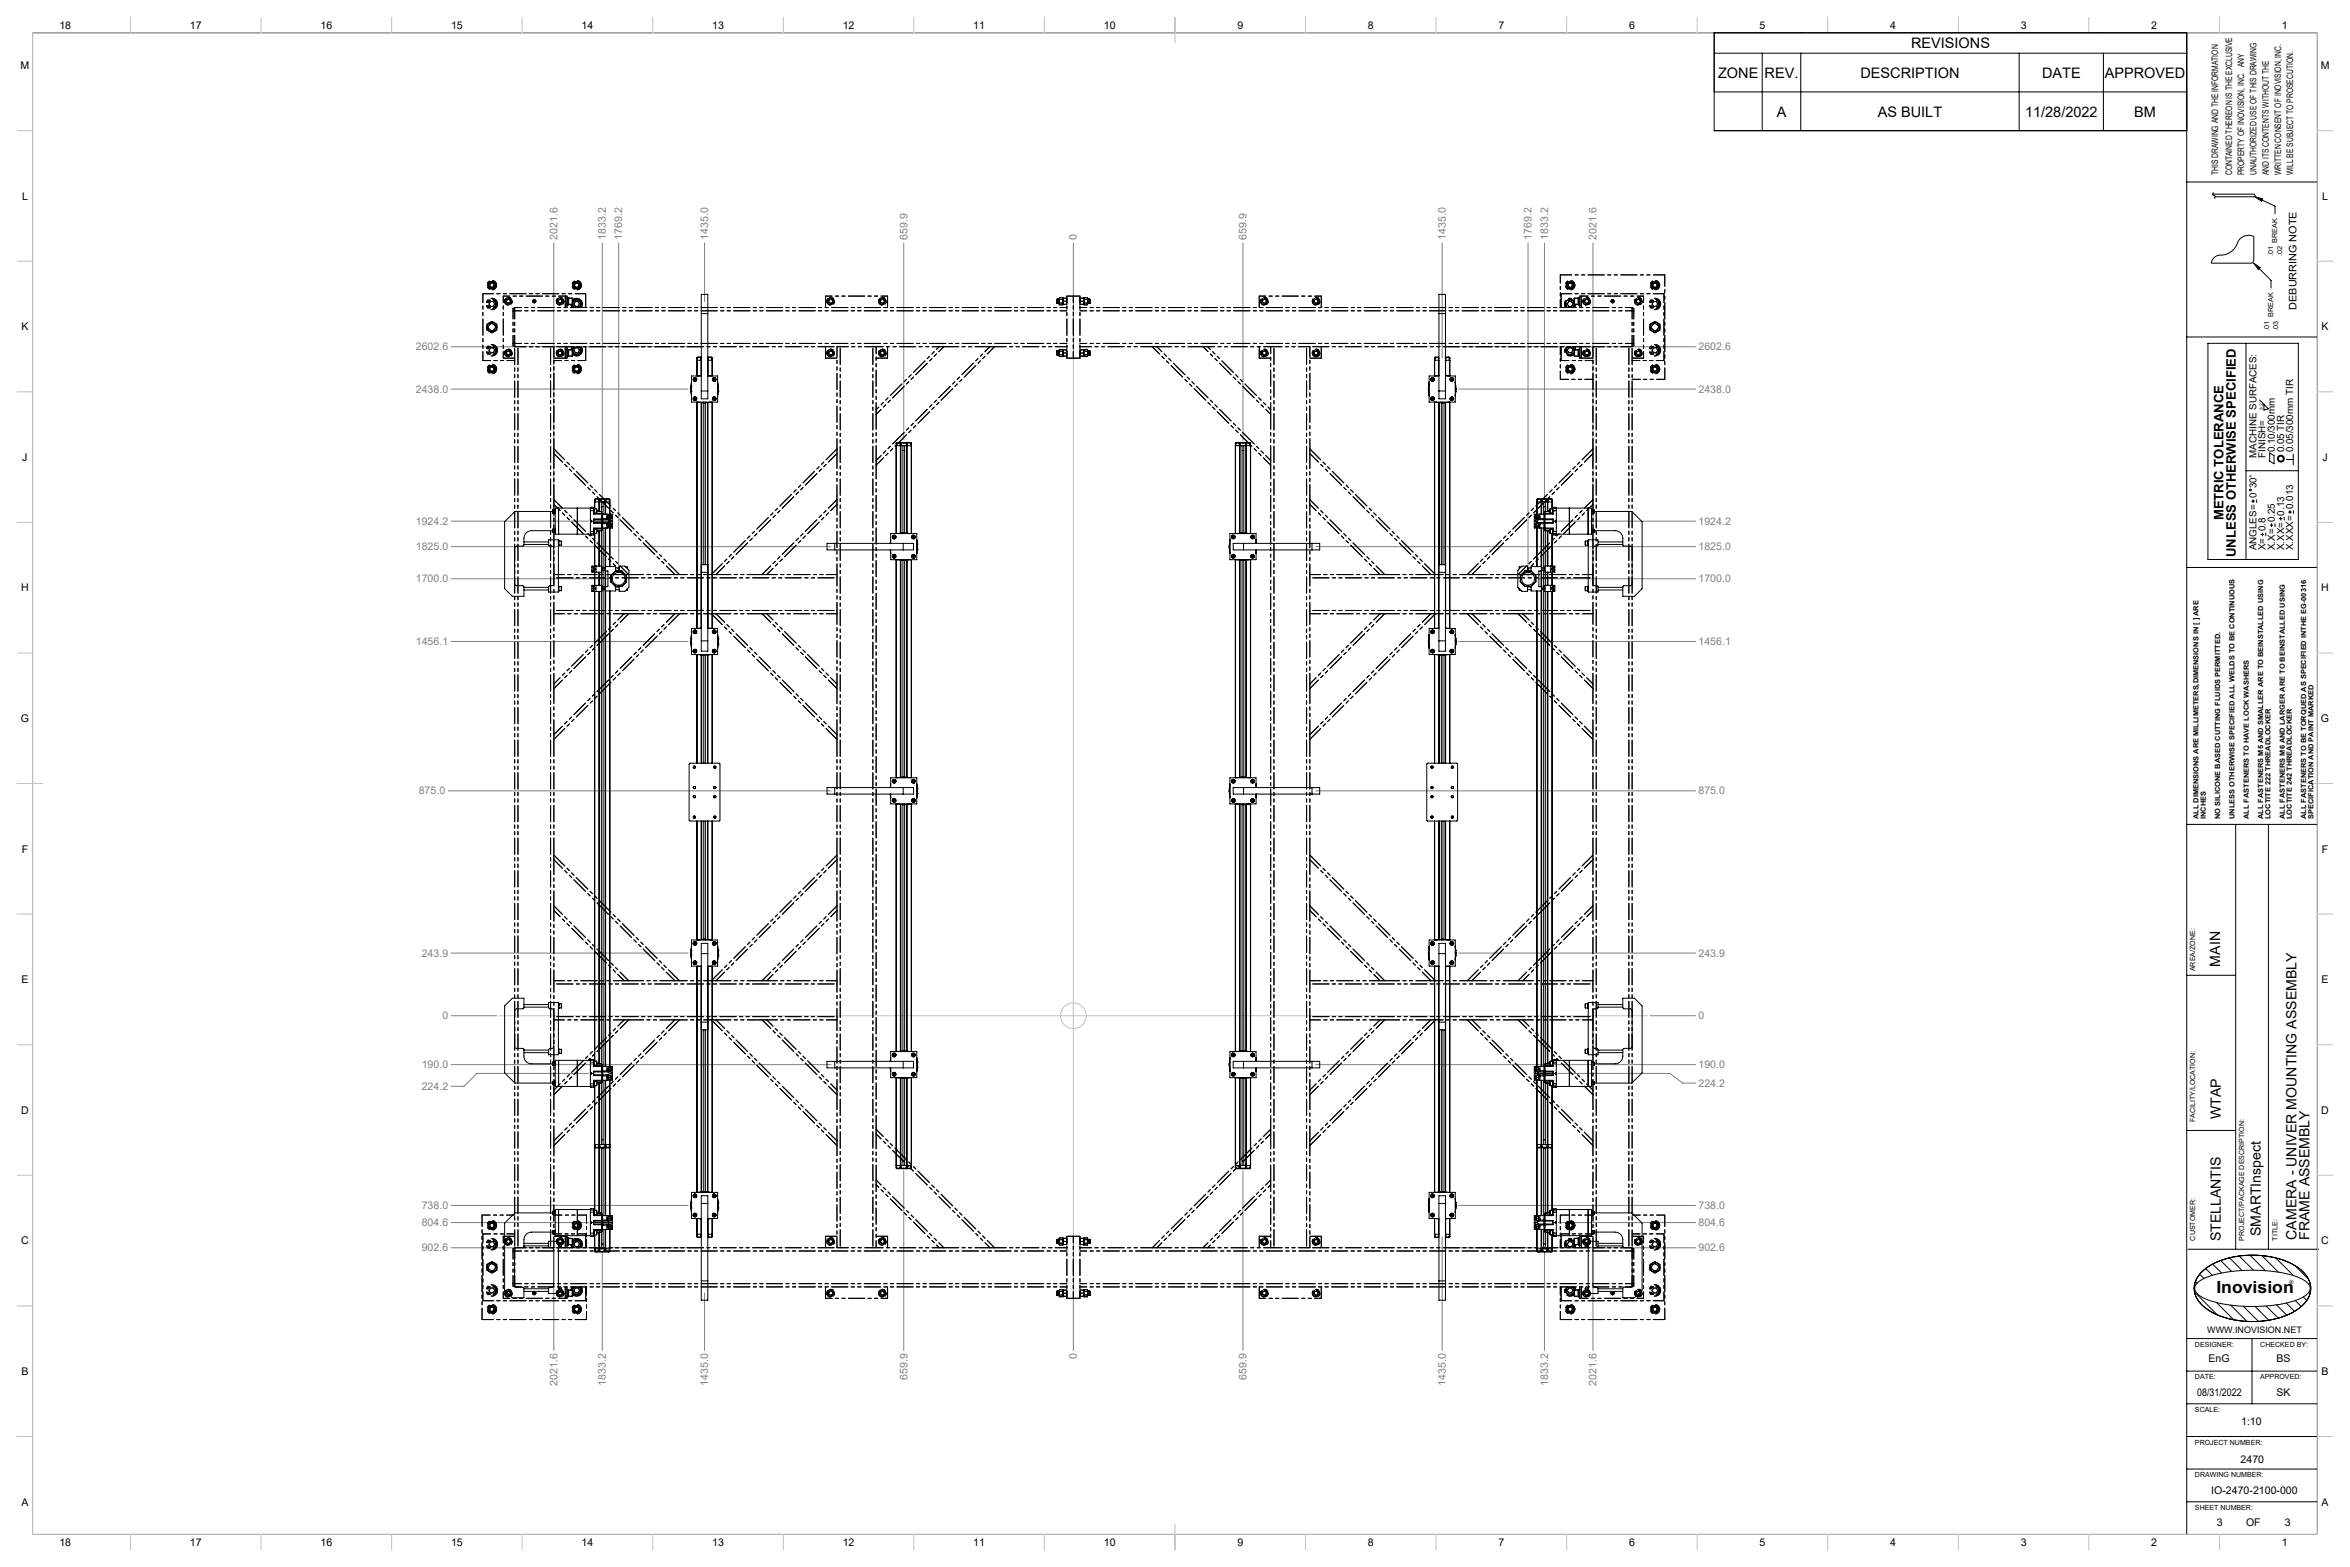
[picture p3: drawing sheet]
<svg xmlns="http://www.w3.org/2000/svg" width="914mm" height="610mm" viewBox="0 0 914 610" stroke-linecap="round" stroke-linejoin="round" font-family="sans-serif">
<defs><g id="words">
<text font-size="6.5" x="862.4" y="503">Inovision</text>
<g font-size="5.6">
<text x="743.6" y="18.8">REVISIONS</text>
<text x="668.5" y="30.3">ZONE</text>
<text x="686.6" y="30.3">REV.</text>
<text x="723.9" y="30.3">DESCRIPTION</text>
<text x="794.6" y="30.3">DATE</text>
<text x="819" y="30.3">APPROVED</text>
<text x="691.3" y="45.4">A</text>
<text x="730.7" y="45.4">AS BUILT</text>
<text x="788" y="45.4">11/28/2022</text>
<text x="830.5" y="45.4">BM</text>
</g>
<g font-size="5.5">
<text x="863.9" y="376" transform="rotate(-90 863.9 376)">MAIN</text>
<text x="864.2" y="435.5" transform="rotate(-90 864.2 435.5)">WTAP</text>
<text x="864.2" y="482.9" transform="rotate(-90 864.2 482.9)">STELLANTIS</text>
<text x="879.7" y="480.9" transform="rotate(-90 879.7 480.9)">SMARTInspect</text>
<text x="893.5" y="482.3" transform="rotate(-90 893.5 482.3)">CAMERA - UNIVER MOUNTING ASSEMBLY</text>
<text x="898.7" y="482.3" transform="rotate(-90 898.7 482.3)">FRAME ASSEMBLY</text>
</g>
<g font-size="5.1">
<text x="865.2" y="202.4" transform="rotate(-90 865.2 202.4)">METRIC TOLERANCE</text>
<text x="870" y="216.7" transform="rotate(-90 870 216.7)">UNLESS OTHERWISE SPECIFIED</text>
</g>
<g font-size="4.1">
<text x="23.1" y="11.2">18</text>
<text x="73.9" y="11.2">17</text>
<text x="124.7" y="11.2">16</text>
<text x="175.5" y="11.2">15</text>
<text x="226.3" y="11.2">14</text>
<text x="277.1" y="11.2">13</text>
<text x="327.9" y="11.2">12</text>
<text x="378.7" y="11.2">11</text>
<text x="429.5" y="11.2">10</text>
<text x="481.5" y="11.2">9</text>
<text x="532.3" y="11.2">8</text>
<text x="583.1" y="11.2">7</text>
<text x="633.9" y="11.2">6</text>
<text x="684.7" y="11.2">5</text>
<text x="735.5" y="11.2">4</text>
<text x="786.3" y="11.2">3</text>
<text x="837.1" y="11.2">2</text>
<text x="887.9" y="11.2">1</text>
<text x="8" y="26.9">M</text>
<text x="903" y="26.9">M</text>
<text x="8.6" y="77.7">L</text>
<text x="903.6" y="77.7">L</text>
<text x="8.3" y="128.5">K</text>
<text x="903.3" y="128.5">K</text>
<text x="8.7" y="179.3">J</text>
<text x="903.7" y="179.3">J</text>
<text x="8.2" y="230.1">H</text>
<text x="903.2" y="230.1">H</text>
<text x="8.1" y="280.9">G</text>
<text x="903.1" y="280.9">G</text>
<text x="8.4" y="331.7">F</text>
<text x="903.4" y="331.7">F</text>
<text x="8.3" y="382.5">E</text>
<text x="903.3" y="382.5">E</text>
<text x="8.2" y="433.3">D</text>
<text x="903.2" y="433.3">D</text>
<text x="8.2" y="484.1">C</text>
<text x="903.2" y="484.1">C</text>
<text x="859.3" y="529.7">EnG</text>
<text x="885.8" y="529.7">BS</text>
<text x="8.3" y="534.9">B</text>
<text x="903.3" y="534.9">B</text>
<text x="855" y="542.9">08/31/2022</text>
<text x="885.8" y="542.9">SK</text>
<text x="872" y="554.3">1:10</text>
<text x="871.9" y="569.1">2470</text>
<text x="860.4" y="581.1">IO-2470-2100-000</text>
<text x="8.3" y="585.7">A</text>
<text x="903.3" y="585.7">A</text>
<text x="862.6" y="593.5">3</text>
<text x="873.9" y="593.5">OF</text>
<text x="889" y="593.5">3</text>
<text x="23.1" y="601.4">18</text>
<text x="73.9" y="601.4">17</text>
<text x="124.7" y="601.4">16</text>
<text x="175.5" y="601.4">15</text>
<text x="226.3" y="601.4">14</text>
<text x="277.1" y="601.4">13</text>
<text x="327.9" y="601.4">12</text>
<text x="378.7" y="601.4">11</text>
<text x="429.5" y="601.4">10</text>
<text x="481.5" y="601.4">9</text>
<text x="532.3" y="601.4">8</text>
<text x="583.1" y="601.4">7</text>
<text x="633.9" y="601.4">6</text>
<text x="684.7" y="601.4">5</text>
<text x="735.5" y="601.4">4</text>
<text x="786.3" y="601.4">3</text>
<text x="837.1" y="601.4">2</text>
<text x="887.9" y="601.4">1</text>
</g>
<g font-size="4.1" fill="#808080">
<text x="216.9" y="93.3" transform="rotate(-90 216.9 93.3)">2021.6</text>
<text x="235.7" y="93.3" transform="rotate(-90 235.7 93.3)">1833.2</text>
<text x="242.1" y="93.3" transform="rotate(-90 242.1 93.3)">1769.2</text>
<text x="275.5" y="93.3" transform="rotate(-90 275.5 93.3)">1435.0</text>
<text x="353.1" y="93.3" transform="rotate(-90 353.1 93.3)">659.9</text>
<text x="419" y="93.3" transform="rotate(-90 419 93.3)">0</text>
<text x="485" y="93.3" transform="rotate(-90 485 93.3)">659.9</text>
<text x="562.5" y="93.3" transform="rotate(-90 562.5 93.3)">1435.0</text>
<text x="596" y="93.3" transform="rotate(-90 596 93.3)">1769.2</text>
<text x="602.4" y="93.3" transform="rotate(-90 602.4 93.3)">1833.2</text>
<text x="621.2" y="93.3" transform="rotate(-90 621.2 93.3)">2021.6</text>
<text x="161.8" y="136.3">2602.6</text>
<text x="660.9" y="136.3">2602.6</text>
<text x="161.8" y="152.7">2438.0</text>
<text x="660.9" y="152.7">2438.0</text>
<text x="161.8" y="204.1">1924.2</text>
<text x="660.9" y="204.1">1924.2</text>
<text x="161.8" y="214">1825.0</text>
<text x="660.9" y="214">1825.0</text>
<text x="161.8" y="226.5">1700.0</text>
<text x="660.9" y="226.5">1700.0</text>
<text x="161.8" y="250.9">1456.1</text>
<text x="660.9" y="250.9">1456.1</text>
<text x="162.9" y="309">875.0</text>
<text x="660.9" y="309">875.0</text>
<text x="164.1" y="372.1">243.9</text>
<text x="660.9" y="372.1">243.9</text>
<text x="172.1" y="396.5">0</text>
<text x="660.9" y="396.5">0</text>
<text x="164.1" y="415.5">190.0</text>
<text x="660.9" y="415.5">190.0</text>
<text x="164.1" y="424">224.2</text>
<text x="660.9" y="422.7">224.2</text>
<text x="164.1" y="470.3">738.0</text>
<text x="660.9" y="470.3">738.0</text>
<text x="164.1" y="477">804.6</text>
<text x="660.9" y="477">804.6</text>
<text x="164.1" y="486.8">902.6</text>
<text x="660.9" y="486.8">902.6</text>
<text x="419" y="528.8" transform="rotate(-90 419 528.8)">0</text>
<text x="216.9" y="539.1" transform="rotate(-90 216.9 539.1)">2021.6</text>
<text x="235.7" y="539.1" transform="rotate(-90 235.7 539.1)">1833.2</text>
<text x="275.5" y="539.1" transform="rotate(-90 275.5 539.1)">1435.0</text>
<text x="353.1" y="536.8" transform="rotate(-90 353.1 536.8)">659.9</text>
<text x="485" y="536.8" transform="rotate(-90 485 536.8)">659.9</text>
<text x="562.5" y="539.1" transform="rotate(-90 562.5 539.1)">1435.0</text>
<text x="602.4" y="539.1" transform="rotate(-90 602.4 539.1)">1833.2</text>
<text x="621.2" y="539.1" transform="rotate(-90 621.2 539.1)">2021.6</text>
</g>
<text font-size="4" x="893.5" y="120.5" transform="rotate(-90 893.5 120.5)">DEBURRING NOTE</text>
<g font-size="3.8">
<text x="878" y="178.1" transform="rotate(-90 878 178.1)">MACHINE SURFACES:</text>
<text x="881.6" y="178.1" transform="rotate(-90 881.6 178.1)">FINISH=</text>
<text x="885.2" y="176" transform="rotate(-90 885.2 176)">0.10/300mm</text>
<text x="888.7" y="176" transform="rotate(-90 888.7 176)">0.05 TIR</text>
<text x="892.3" y="176" transform="rotate(-90 892.3 176)">0.05/300mm TIR</text>
<text x="878" y="190" transform="rotate(-90 878 190)">30'</text>
<text x="878" y="214.1" transform="rotate(-90 878 214.1)">ANGLES= 0</text>
<text x="881.6" y="214.1" transform="rotate(-90 881.6 214.1)">X= 0.8</text>
<text x="885.2" y="214.1" transform="rotate(-90 885.2 214.1)">X.X= 0.25</text>
<text x="888.7" y="214.1" transform="rotate(-90 888.7 214.1)">X.XX= 0.13</text>
<text x="892.3" y="214.1" transform="rotate(-90 892.3 214.1)">X.XXX= 0.013</text>
</g>
<g font-size="3.5">
<text x="863.1" y="68.2" transform="rotate(-90 863.1 68.2)">THIS DRAWING AND THE INFORMATION</text>
<text x="868.5" y="68.2" transform="rotate(-90 868.5 68.2)">CONTAINED THEREON IS THE EXCLUSIVE</text>
<text x="873.3" y="68.2" transform="rotate(-90 873.3 68.2)">PROPERTY OF INOVISION, INC. ANY</text>
<text x="878" y="68.2" transform="rotate(-90 878 68.2)">UNAUTHORIZED USE OF THIS DRAWING</text>
<text x="882.8" y="68.2" transform="rotate(-90 882.8 68.2)">AND ITS CONTENTS WITHOUT THE</text>
<text x="887.6" y="68.2" transform="rotate(-90 887.6 68.2)">WRITTEN CONSENT OF INOVISION, INC.</text>
<text x="892.3" y="68.2" transform="rotate(-90 892.3 68.2)">WILL BE SUBJECT TO PROSECUTION.</text>
<text x="858.8" y="518.8">WWW.INOVISION.NET</text>
</g>
<g font-size="2.7">
<text x="886.1" y="94.4" transform="rotate(-90 886.1 94.4)">BREAK</text>
<text x="884.5" y="99.8" transform="rotate(-90 884.5 99.8)">.01</text>
<text x="888.1" y="99.8" transform="rotate(-90 888.1 99.8)">.02</text>
<text x="884.5" y="123.3" transform="rotate(-90 884.5 123.3)">BREAK</text>
<text x="882.9" y="128.7" transform="rotate(-90 882.9 128.7)">.01</text>
<text x="886.5" y="128.7" transform="rotate(-90 886.5 128.7)">.03</text>
<text x="855.5" y="318.6" transform="rotate(-90 855.5 318.6)">ALL DIMENSIONS ARE MILLIMETERS,DIMENSIONS IN [ ] ARE</text>
<text x="858.3" y="318.6" transform="rotate(-90 858.3 318.6)">INCHES</text>
<text x="863.9" y="318.6" transform="rotate(-90 863.9 318.6)">NO SILICONE BASED CUTTING FLUIDS PERMITTED.</text>
<text x="869.5" y="318.6" transform="rotate(-90 869.5 318.6)">UNLESS OTHERWISE SPECIFIED ALL WELDS TO BE CONTINUOUS</text>
<text x="875" y="318.6" transform="rotate(-90 875 318.6)">ALL FASTENERS TO HAVE LOCK WASHERS</text>
<text x="880.6" y="318.6" transform="rotate(-90 880.6 318.6)">ALL FASTENERS M5 AND SMALLER ARE TO BEINSTALLED USING</text>
<text x="883.4" y="318.6" transform="rotate(-90 883.4 318.6)">LOCTITE 222 THREADLOCKER</text>
<text x="889" y="318.6" transform="rotate(-90 889 318.6)">ALL FASTENERS M6 AND LARGER ARE TO BEINSTALLED USING</text>
<text x="891.8" y="318.6" transform="rotate(-90 891.8 318.6)">LOCTITE 242 THREADLOCKER</text>
<text x="897.4" y="318.6" transform="rotate(-90 897.4 318.6)">ALL FASTENERS TO BE TORQUED AS SPECIFIED INTHE EG-00316</text>
<text x="900.2" y="318.6" transform="rotate(-90 900.2 318.6)">SPECIFICATION AND PAINT MARKED</text>
<text x="854.1" y="377.8" transform="rotate(-90 854.1 377.8)">AREA/ZONE:</text>
<text x="854.1" y="436.6" transform="rotate(-90 854.1 436.6)">FACILITY/LOCATION:</text>
<text x="854.1" y="482.6" transform="rotate(-90 854.1 482.6)">CUSTOMER:</text>
<text x="873.2" y="482.6" transform="rotate(-90 873.2 482.6)">PROJECT/PACKAGE DESCRIPTION:</text>
<text x="886.2" y="482.6" transform="rotate(-90 886.2 482.6)">TITLE:</text>
<text x="854.1" y="523.9">DESIGNER:</text>
<text x="879.5" y="523.9">CHECKED BY:</text>
<text x="854.1" y="536.6">DATE:</text>
<text x="879.5" y="536.6">APPROVED:</text>
<text x="854.1" y="549.3">SCALE:</text>
<text x="854.1" y="562">PROJECT NUMBER:</text>
<text x="854.1" y="574.7">DRAWING NUMBER:</text>
<text x="854.1" y="587.4">SHEET NUMBER:</text>
</g>
<text font-size="2.1" x="890.8" y="499.7">®</text>
<text font-size="1.9" x="880.6" y="159.4" transform="rotate(-90 880.6 159.4)">3.2</text>
</g></defs>
<g fill="none" stroke="#000" stroke-width=".39">
<path d="M12.7 12.7h889v584.2h-889zM667 12.7v38.1h183.9M850.9 12.7v584.2M667 20.7h183.9M667 35.8h183.9M685.7 20.7v30.1M700.7 20.7v30.1M785.7 20.7v30.1M818.4 20.7v30.1M850.9 70.8h50.8M861 75.5h16.1l.4 .5-.4 .6h-15.1M861.5 75a.63 .63 0 0 0-.5 .8 .63 .63 0 0 0 .9 .4l.1 .5-.5 .4"/>
<path d="M877.5 76.6l2.9 .8-.5 .9zM877.5 76.6l7.7 3.6v2.9M272.9 114.5h2.5v40.7h-2.5zM559.9 114.5h2.5v40.7h-2.5zM861.6 100.2l1.1-.7a10.8 10.8 0 0 0 5.5-1.6l2-2.4a4.8 4.8 0 0 1 6.8-3.5v9.4l-.5 .8-16 .2 .2-1.1zM877 102.4l2.4 1.7-.7 .7zM879.1 104.5l4.6 4.6v2.9M271.2 139.3l.1 7M271.2 139.3l.1 .2 .1-.2M271.4 139.3l.7-.2 .6 .2M271.4 139.3v.9M272.7 139.3l.1 6.8"/>
<path d="M272.7 139.3l.2 .2M272.9 138.9h-1.4l-.3 .4M272.9 122h2.5M275.4 138.9h.6a.71 .71 0 0 1 1.1 .4M275.6 139.3l.7-.2 .6 .2M275.6 139.3v.9M275.6 139.3l-.2 .2M276.9 139.3v.9M276.9 139.3l.2 .2v-.2M277.1 139.3v7M558.2 139.3v7M558.2 139.3v.2l.2-.2"/>
<path d="M558.4 139.3l.6-.2 .8 .2M558.4 139.3v.9M559.8 139.3l.1 .2M559.8 139.3v.9M559.9 138.9h-.6a.71 .71 0 0 0-1.1 .4M559.9 122h2.5M562.4 138.9h1.4l.3 .4M562.6 139.3l.6-.2 .7 .2M562.6 139.3l-.2 .2M562.6 139.3l-.1 6.8M563.9 139.3l.2 .2v-.2M563.9 139.3v.9"/>
<path d="M564.1 139.3v.9M850.9 131.1h50.8M859.1 133.6h35.2v84.1h-35.2zM873.9 133.6v84.1M268.8 151h.3M268.8 151.7h.3M268.8 151.7l.3 2.3M268.8 151v.7M268.9 152.3h.1M268.9 150.4h.1M268.9 150.4l.2-1.7-.3 2.3M268.9 152.3l.2 1.8"/>
<path d="M270.1 147.4l.3-.2 .3 .6-.3 .2zM270.1 154.9h.6v.4l-.3 .2zM270.7 148.2a.7 .7 0 0 0 .3-1 .7 .7 0 0 0-1.1-.1l-.2 .2a.65 .65 0 0 0 .1 .8 .65 .65 0 0 0 .7 .1M270.7 155.7a.73 .73 0 0 0 .2-1.1 .73 .73 0 0 0-1.1 0 .73 .73 0 0 0 .1 1.1l.6 .1M271.1 156.4v88.1M271.3 156.4v88.1M271.5 156.4a11.5 11.5 0 0 0 5.3 0M272.8 156.6v87.7M272.9 140.2h-1.8v6.1M272.9 146.3h-3.8v10.1h10.1v-10.1h-3.8M272.9 152.1h2.5M272.9 146.1l-1.4 .2"/>
<path d="M273 156.6v63.1M273.8 156.4v63.3M274.5 156.4v63.3M275.3 156.6v63.1M275.4 140.2h.1M275.4 146.1l1.4 .2M275.5 140.2h1.6M275.5 140.2v5.9M275.5 156.6v87.7M277.1 140.2h.1M277.1 140.2v6.1M277.1 156.4v88.1"/>
<path d="M277.6 147.4l.3-.2 .3 .6h-.6zM277.6 154.9l.3-.1 .3 .5h-.6zM278.1 148.2a.7 .7 0 0 0 .4-1 .7 .7 0 0 0-1.1-.1l-.2 .4a.64 .64 0 0 0 .2 .6 .64 .64 0 0 0 .7 .1M278.1 155.7a.73 .73 0 0 0 .3-1.1 .73 .73 0 0 0-1.1 0 .73 .73 0 0 0 .2 1.1l.6 .1M279.2 151h.3M279.2 148.7l.3 2.3M279.2 151.7h.3M279.2 148.7l.2 1.7M279.4 152.4h.1M279.4 150.4h.1M279.5 151.7l-.3 2.3 .2-1.6M279.5 151v.7"/>
<path d="M555.8 151h.3M555.8 151.7h.3M555.8 151.7l.3 2.3M555.8 151v.7M555.9 152.3h.1M555.9 150.4h.1M555.9 150.4l.2-1.7-.3 2.3M555.9 152.3l.2 1.8M557.1 154.9h.6v.4l-.3 .2zM557.1 147.4h.6v.4l-.3 .2zM558.2 140.2h.1M558.2 156.4v88.1"/>
<path d="M558.2 140.2h1.6M558.2 140.2v6.1M558.5 156.4a11.5 11.5 0 0 0 5.3 0M559.8 140.2h.1M559.8 140.2v5.9M559.8 156.6v87.7M559.9 146.3h-3.8v10.1h10.1v-10.1h-3.8M559.9 152.1h2.5M559.9 146.1l-1.4 .2M560 156.6v63.1M560.8 156.4v63.3M561.5 156.4v63.3"/>
<path d="M562.3 156.6v63.1M562.4 140.2h1.7M562.4 146.1l1.4 .2M562.5 156.6v87.7M564.1 140.2l.1 6.1M564.1 140.2v6.1M564.1 156.4v88.1M564.2 156.4v88.1M564.6 147.4l.3-.2 .3 .6h-.6zM564.6 154.9l.3-.1 .3 .5h-.6zM565 155.8h.1a.73 .73 0 0 1-.9-.9 .73 .73 0 0 1 1.2-.3 .73 .73 0 0 1-.2 1.2M565.1 148.2a.7 .7 0 0 0 .4-1 .7 .7 0 0 0-1.1-.1l-.2 .2a.65 .65 0 0 0 .1 .8 .65 .65 0 0 0 .7 .1"/>
<path d="M565.1 155.7l.1 .1M566.2 151h.3M566.2 151.7h.3M566.2 148.7l.3 2.3M566.2 148.7l.2 1.7M566.4 152.4h.1M566.4 150.4h.1M566.5 151.7l-.3 2.3 .2-1.6M566.5 151v.7M879.2 155.6l3.4 3.5-1.7 .4v-2.2M348.7 172.5l.1 .3 .1-.3M348.7 172.5l.1 35.1"/>
<path d="M348.9 172.5l.4-.2 .9 .2M348.9 172.5v.9M350.2 172.5l.2 .3 .3-.3M350.2 172.5v.9M350.3 173.4h.3M350.3 173.4h-1.6v34.2M350.3 173.4v34M350.6 173.4h2.2M350.6 173.4v34M350.7 172.5v.9M351.3 173.4v34.2M351.3 175.3h.7"/>
<path d="M351.6 172.1h1.9a.71 .71 0 0 1 1.1 .4M351.6 172.1h-2.5l-.4 .4M351.6 172.3l1 .2M351.6 172.1v.2M351.6 172.3l-.9 .2M352 173.4v33.9M352.6 172.5l.3 .3 .2-.3M352.6 172.5v.9M352.8 173.4h.2M352.8 173.4v34M353 173.4h1.6v34.2M353 173.4v34"/>
<path d="M353.1 172.5l.4-.2 .9 .2M353.1 172.5v.9M354.4 172.5l.2 .3v-.3M354.4 172.5v.9M354.6 172.5v35.1M480.7 172.5v35.1M480.7 172.5v.3l.2-.3M480.9 172.5l.4-.2 .9 .2M480.9 172.5v.9M482.2 172.5v.9M482.2 172.5l.2 .3 .3-.3M482.3 173.4h.2"/>
<path d="M482.3 173.4h-1.6v34.2M482.3 173.4v34M482.5 173.4h2.3M482.5 173.4v34M482.7 172.5v.9M483.3 173.4v33.9M483.3 175.3h.7M483.7 172.1h1.8a.7 .7 0 0 1 1.1 .4M483.7 172.1h-1.9a.7 .7 0 0 0-1.1 .4M483.7 172.3l.9 .2M483.7 172.1v.2M483.7 172.3l-1 .2"/>
<path d="M484 173.4v34.2M484.6 172.5v.9M484.6 172.5l.3 .3 .2-.3M484.8 173.4h.2M484.8 173.4v34M485 173.4h1.6M485 173.4v34M485.1 172.5l.4-.2 .9 .2M485.1 172.5v.9M486.4 172.5v.9M486.4 172.5l.2 .3v-.3M486.6 173.4h.1"/>
<path d="M486.6 172.5v35.1M883.1 176.2l1.7 1v3.2l-1.7-1zM889.7 178.8h2.6M892.3 176.7v4.1M215.1 199h-14.7l-4 4v26l3 3h4.5v-3.8l-.4-.3-2.8-.1-.5-.8v-13.7l.5-.8 2.8-.1 .4-.3v-2.7a3 3 0 0 1 3-3h8.2M215.1 199.6h.1M215.1 198.3v1.3M215.1 198.3h.8M215.1 199.6h.8M216 198.2v1.5M217.3 197.7v10.1M224.6 197.7v10.1"/>
<path d="M229.7 197.7h-13.7v10.1h13.7M229.7 198.6h1.3M229.7 197.8h1.3M230 197.3v.1M231 198.9h.1M231 197.8h.1M231 197.8l.2 1.1M231 197.8v.8M231 199.7h3.2M231 198.9h.2M231 197.8v-.5l-1.3 .1v10.7h1.3v-.5M231 198.6v1.4h3.2"/>
<path d="M231 199h.2M231.2 198.9v.1M231.2 199v.7M231.2 199.6h.9M231.2 198h.9M231.2 199h.1M231.4 194.4v.3l.2-.3M231.4 194.4v3.6M231.6 194.4l.4-.2 .9 .2M231.6 194.4v.9M232.1 198v1.6M232.2 199h1.8l.2 .7"/>
<path d="M232.2 198.8l.9 .2M232.9 194.4l.2 .3 .3-.3M232.9 194.4v.9M233 195.3h.2M233 195.3h-1.6v2.7M233 195.3v3.6M233.2 195.3h2.2M233.2 195.3v3.7M233.4 194.4v.9M234 195.3v3.7M234 197.1h.7M234.2 199.7v2.5"/>
<path d="M234.4 194h1.8a.7 .7 0 0 1 1.1 .4M234.4 194h-2a.7 .7 0 0 0-1 .4M234.4 194.2l-1 .2M234.4 194.2l.9 .2M234.4 194v.2M234.7 195.3v4.7M235.3 194.4v.9M235.3 194.4l.2 .3 .3-.3M235.4 195.3h.3M235.4 195.3v4.7M235.7 195.3h1.6v4.7M235.7 195.3v4.7"/>
<path d="M235.8 194.4l.3-.2 1 .2M235.8 194.4v.9M237.1 194.4l.1 .3 .1-.3M237.1 194.4v.9M237.3 194.4l-.1 5.6M598 194.4l.1 .3 .1-.3M598 194.4l.1 5.6M598.2 194.4l.4-.2 .9 .2M598.2 194.4v.9M599.5 194.4l.3 .3 .2-.3M599.5 194.4v.9M599.7 195.3h.2"/>
<path d="M599.7 195.3h-1.7v4.7M599.7 195.3v4.7M599.9 195.3h2.2M599.9 195.3v4.7M600 194.4v.9M600.6 195.3v4.7M600.6 197.1h.7M601 194h1.9a.7 .7 0 0 1 1 .4M601 194h-1.9a.7 .7 0 0 0-1.1 .4M601 194.2l-1 .2M601 194.2l.9 .2M601 194v.2"/>
<path d="M601.1 199.7h3.2M601.1 199.7v2.5M601.3 199l-.2 .7M601.3 199h.1M601.3 199h1.8M601.3 195.3v3.7M601.9 194.4v.9M601.9 194.4l.3 .3 .2-.3M602.1 195.3h.2M602.1 195.3v3.7M602.3 195.3h1.7v2.7M602.3 195.3v3.6"/>
<path d="M602.4 194.4l.4-.2 .9 .2M602.4 194.4v.9M603.1 198.8l-.9 .2M603.2 198v1.6M603.2 199.6h.9M603.2 198h.9M603.7 194.4l.2 .3v-.3M603.7 194.4v.9M603.9 194.4v3.6M604.3 198.9h.1M604.3 197.8v.8M604.3 197.8h.1"/>
<path d="M604.3 197.8l-.2 .1v1.8M604.3 198.6h1.3M604.3 197.8v-.5l1.3 .1v10.7h-1.3v-.5M604.3 198.6v1.4h-3.2M604.3 197.8h1.3M605.2 197.3v.1M605.6 197.7h13.7v10.1h-13.7M610.7 197.7v10.1M618 197.7v10.1M619.3 198.2l.1 .5M619.3 198.8h.1M619.3 198.7h.1"/>
<path d="M619.4 198.8l-.1 .9M619.4 198.3h.8M619.4 199.6h.8M619.4 198.7v.1M620.2 198.3v1.3M620.3 199h14.6l4.1 4v26l-3 3h-4.6v-3.8l.4-.3 2.8-.1 .5-.8v-13.7l-.5-.8-2.8-.1-.4-.3v-2.7a3 3 0 0 0-3-3h-8.1M873.9 183.1h20.4M876 195h1.4M876.7 194.3v1.4M878.1 194.3v1.4M890.3 199.2h1.4M891 198.5v1.4"/>
<path d="M892.4 198.5v1.4M203.9 210.8h9.6M203.9 211.8h9.6M213.5 210h3.8v20.3h-3.8v-2.1l.4-.3 1.2-.2 .4-.5v-14.1l-.4-.5-1.2-.2-.4-.3zM215.1 205.8v1.4M215.1 205.8h.8M215.1 207.2h.9M216 205.7l-.1 1.5M217.3 210.4h.2v1.8h-.2M217.5 210.5h.9M217.5 212.1h.9M218.4 210.5v1.6"/>
<path d="M229.7 202.4h.3v.7h-.3M229.7 206.8h1.5M229.7 207.6h1.3M230 202.7h4.2M231 206.6h.1M231 207.7h.1M231 205.8h.2v1M231 205.8h3.2M231 203.3h3.2M231 202.2h3.2M231 207h.2M231 206.9h.2"/>
<path d="M231.2 206.8v.1M231.2 207l-.2 .7M231.2 207.5h.9M231.2 205.9h.9M231.2 206.9v.1M231.4 207.5v12.7M232.1 205.9v1.6M232.2 206.4h1.8M233 206.6v13.6M233.1 206.4l-.9 .3M233.2 206.4v13.8M234 206.4v13.8"/>
<path d="M234.2 205.8l-.2 .6M234.2 205.4h-3.2v2.2M234.2 202.2v.5M234.2 202.7v.6M234.2 204.3h.3M234.2 201.6h.3M234.2 200.7h.3M234.2 203.8h.3M234.2 204.8h.3M234.2 203.3v2.5M234.2 201.9h-3.2v1.7h3.2M234.2 201.2h.3"/>
<path d="M234.5 202.7v.6M234.5 202.2v.5M234.5 201.8h1.5M234.5 202.7h2.6M234.5 202.2v-2.2h3.8v5.4h-3.8v-2.1M234.5 203.3h2.2M234.5 202.2h2.2M234.5 203.7h1.5M234.7 205.4v15.5M235.4 205.4v15.5M235.7 205.4v15M236 203.7l.2 1.7"/>
<path d="M236 201.8l.7 .4M236.2 200l-.2 1.8M236.4 201.2a.83 .83 0 0 0 1.1 .7M236.4 204.3a.83 .83 0 0 0 1.1 .8M236.4 204.3h1.7M236.4 201.2h1.7M236.4 201.1h.2M236.6 201.2h.1M236.6 204.3h.1M236.6 201.1v.1M236.6 200.5v.7M236.6 201.2v.6"/>
<path d="M236.6 203.7v.6M236.6 204.3v.6M236.7 203.3l-.7 .4M236.7 202.2l.4 .5M237 200.3h.6M237 201.9h.6M237 203.5h.6M237 205.1h.6M237.1 202.7l-.4 .6M237.2 205.4v15M237.3 200.4v.1M237.3 201.8v.1"/>
<path d="M237.3 203.6v.1M237.3 205h.1M237.3 205.4v15M237.5 200.3a.88 .88 0 0 0-1.1 .9M237.5 203.5a.88 .88 0 0 0-1.1 .8M237.6 202.7l.1-.3 .3 .3M237.6 202.7l.1 .3 .3-.3M237.6 200.4l.5 .8M237.6 203.6l.5 .7M237.6 200.3v1.6M237.6 203.5v1.6M237.6 202.7h.4"/>
<path d="M238.1 201.2l-.5 .7M238.1 204.3l-.5 .8M272.9 219.7h2.5v33.6h-2.5zM321.8 211.4h33.7v2.5h-33.7zM324.8 211.4v2.5M346.4 213.9l.2 1.4M346.6 211.4v-3.8h10.1v10.1h-10.1v-3.8M346.6 210l-.2 1.4M347.5 215.9l-.1-.1a.76 .76 0 0 1 1.3 .2 .76 .76 0 0 1-.7 1.1 .76 .76 0 0 1-.7-1.2l.1 .1M347.6 208.7l.3-.1 .3 .5h-.6zM347.7 216.1l.6 .2-.1 .4-.6-.2zM348.2 209.5a.73 .73 0 0 0 .2-1.1 .73 .73 0 0 0-1.1 0 .73 .73 0 0 0 .2 1.1h.6"/>
<path d="M348.7 217.7v84.9M348.8 217.7v84.9M349 217.7l3 .3M350.3 217.9v84.5M350.6 217.9v84.5M351.3 217.7v84.9M351.4 211.4v2.5M352 207.3v.3M352 217.7v.3M352 207.3l-3 .3M352 207.3l2.3 .3M352 218v84.3"/>
<path d="M352.8 217.9v84.5M353 217.9v84.5M354.3 217.7l-2.3 .3M354.6 217.7v84.9M355.1 208.7l.3-.1 .3 .5h-.6zM355.1 216.2l.3-.2 .3 .6h-.6zM355.7 217a.7 .7 0 0 0 .3-1.1 .7 .7 0 0 0-1.1 0l-.1 .8 .4 .4 .4-.1M355.7 209.5a.73 .73 0 0 0 .2-1.1 .73 .73 0 0 0-1.1 0 .73 .73 0 0 0 .2 1.1h.6M356.7 213h.3M356.7 212.3h.3M356.9 211.7h.1M356.9 213.7h.1"/>
<path d="M356.9 211.7l-.2-1.7 .3 2.3M357 213l-.3 2.3 .2-1.6M357 212.3v.7M478.3 213h.3M478.3 213l.3 2.3-.2-1.7M478.3 212.3h.3M478.3 212.3v.7M478.4 213.6h.1M478.4 211.6h.1M478.4 211.6l.2-1.6-.3 2.3M479.6 208.7h.6v.4l-.3 .2zM479.6 216.2h.6v.4l-.3 .1z"/>
<path d="M479.7 208.3a.73 .73 0 0 1 .8 .8 .73 .73 0 0 1-1 .6 .73 .73 0 0 1-.3-1.2l.4-.2M479.7 215.8a.74 .74 0 0 1 .8 .9 .74 .74 0 0 1-1.1 .4 .74 .74 0 0 1 0-1.2l.2-.1M479.8 211.4h33.7v2.5h-33.7zM480.7 217.7v84.9M481 217.7l2.3 .3M482.3 217.9v84.5M482.5 217.9v84.5M483.3 218v84.3M483.3 207.3v.3M483.3 217.7v.3M483.3 207.3l3 .3M483.3 207.3l-2.3 .3"/>
<path d="M483.9 211.4v2.5M484 217.7v84.9M484.8 217.9v84.5M485 217.9v84.5M486.3 217.7l-3 .3M486.6 217.7v84.9M487.1 216.2l.3-.2 .3 .6-.3 .1zM487.1 215.7a.73 .73 0 0 0-.2 1.3 .73 .73 0 0 0 1.2-.4 .73 .73 0 0 0-.9-.9l.1 .1M487.1 215.7l.1 .1M487.2 208.6l.6 .2-.2 .4-.6-.2zM487.9 209.3l.1 .1M488 209.4a.74 .74 0 0 0-.4-1.2 .74 .74 0 0 0-.9 .9 .74 .74 0 0 0 1.2 .3h-.1"/>
<path d="M488.7 211.4v-3.8h-10.1v10.1h10.1v-3.8M488.7 210l.2 1.4M488.9 213.9l-.2 1.4M510.5 211.4v2.5M559.9 219.7h2.5v33.6h-2.5zM597.2 204.3l.5 .8M597.2 201.2l.5 .7M597.2 204.3h1.7M597.2 201.2h1.7M597.3 202.7l.2-.3 .2 .3M597.3 202.7l.2 .3 .2-.3M597.3 202.7h.4"/>
<path d="M597.7 203.6l-.5 .7M597.7 200.4l-.5 .8M597.7 200.3v1.6M597.7 203.5v1.6M597.7 200.3h.6M597.7 201.9h.6M597.7 203.5h.6M597.7 205.1h.6M597.8 203.5l.8 .2 .3 .6M597.8 200.3l.8 .2 .3 .7M598 201.8v.1M598 200.4v.1"/>
<path d="M598 205h.1M598 203.6v.1M598 205.4v15M598.1 205.4v15M598.6 202.2l-.4 .5 .4 .6M598.6 203.3h2.2M598.6 202.2h2.2M598.6 203.3l.7 .4M598.7 201.2v.6M598.7 200.5v.7M598.7 201.2h.1M598.7 204.3v.6"/>
<path d="M598.7 203.7v.6M598.7 204.3h.1M598.7 201.1h.2M598.7 201.1v.1M598.9 204.3a.85 .85 0 0 1-1.1 .8M598.9 201.2a.85 .85 0 0 1-1.1 .7M599.1 200l.2 1.8M599.3 201.8h1.5M599.3 203.7h1.5M599.3 203.7l-.2 1.7M599.3 201.8l-.7 .4M599.7 205.4v15"/>
<path d="M599.9 205.4v15.5M600.6 205.4v15.5M600.8 202.2v1.1M600.8 204.3h.3M600.8 201.6h.3M600.8 200.7h.3M600.8 203.8h.3M600.8 204.8h.3M600.8 202.2v-2.2h-3.8v5.4h3.8v-2.1M600.8 201.2h.3M601.1 205.8l.2 .6M601.1 202.2v1.1"/>
<path d="M601.1 205.8h3.2M601.1 203.3v2.5M601.1 201.9h3.2v1.7h-3.2M601.1 205.4h3.2v1.4M601.1 203.3h3.2M601.1 202.2h3.2M601.3 206.4h1.8M601.3 206.4v13.8M602.1 206.4v13.8M602.2 206.4l.9 .3M602.3 206.6v13.6M603.2 205.9v1.6"/>
<path d="M603.2 207.5h.9M603.2 205.9h.9M603.9 207.5v12.7M604 207.5v12.7M604.3 206.6h.1M604.3 206.8v.8M604.3 207.7h.1M604.3 205.8h-.2v1.8l.2 .1M604.3 202.7h.9M604.3 206.8h1.3M604.3 207.6h1.3M605.6 202.4h-.4v.7h.4"/>
<path d="M616.9 210.5v1.6M616.9 210.5h.9M616.9 212.1h.9M617.8 210.7h.1M617.8 210.7v1.5h.2M617.8 210.6v.1M617.8 210.7h.2M617.8 210.6h.2M618 210h3.8v2.1l-.4 .3-1.2 .2-.4 .5v14.1l.4 .5 1.2 .2 .4 .3v2.1h-3.8zM618 210.4l-.2 .2M619.3 205.7l.1 .5M619.3 206.3h.1"/>
<path d="M619.3 206.2h.1M619.4 206.3v.9M619.4 205.8h.8M619.4 206.2v.1M620.2 205.8v1.4M620.2 207.2h-.9M621.8 210.8h9.6M621.8 211.8h9.6M879.6 207.9h1.4M880.3 207.2v1.4M881.6 207.2v1.4M883.2 204.3h1.4"/>
<path d="M883.8 203.6v1.4M885.2 203.6v1.4M886.8 201.8h1.3M887.4 201.1v1.4M888.8 201.1v1.4M203.9 228.5h9.6M203.9 229.5h9.6M217.3 228.1h.2v1.8h-.2M217.5 228.2h.9M217.5 229.8h.9M218.4 228.2v1.6M230.3 220.7h1l.3 .7"/>
<path d="M230.3 220.7v1.4M230.3 228.2a.86 .86 0 0 1 1.3 .7M230.3 228.2v1.4M230.3 220.7v-.5h3.8v2.4h-3.8v-.5M230.3 228.2v-.5h3.8v2.4h-3.8v-.5M230.9 228.9l.1 .8M230.9 221.4l.1 .8M230.9 221.4h.7M230.9 228.9h.7M231 228.1v.8M231 228.9v.8M231 228.1l-.1 .8"/>
<path d="M231 220.6v.8M231 221.4v.8M231 220.6l-.1 .8M231 222.2h.1M231 220.6h.1M231 228.1h.1M231 229.7h.1M231.4 222.6v5.1M231.4 230.1v182.7M231.6 221.4l-.3 .7h-1M231.6 228.9l-.1 .3a.82 .82 0 0 1-1.2 .4M232 220.2v2.4"/>
<path d="M232 227.7v2.4M233 222.6v5.1M233 230.1v183.6M233.2 222.6v5.1M233.2 230.1v183.7M234 222.6v5.1M234 230.1v183.7M234.1 221.9h1.4M234.1 220.9h1.4M234.1 229.4h1.4M234.1 228.4h1.4M234.1 221.4h1.4"/>
<path d="M234.1 228.9h1.4M234.7 221.9v6.5M234.7 229.4v185.5M235.4 221.9v6.5M235.4 229.4v185.5M235.7 222.1v6.1M235.7 229.9v185M237.2 229.9v185M237.3 229.9v185M237.8 225.5v1M237.8 225.1a3.1 3.1 0 0 0 4.1 3M237.8 225.1h.4"/>
<path d="M237.8 225.1a2.98 2.98 0 0 1 2.7-3 2.98 2.98 0 0 1 3.2 2.5v.5M237.8 223.8v1M237.8 226.5l-.1-2.6 1.8-1.8v-1.7h-4v1.7h1v6.1h-1v1.7h4l-.1-1.8M237.8 226.5l1.6 1.6M238.2 225.1a2.5 2.5 0 0 1 2.5-2.5 2.5 2.5 0 0 1 2.5 2.5M238.2 225.1a2.5 2.5 0 0 0 2.5 2.5 2.5 2.5 0 0 0 2.5-2.5M239.4 228.1h1M239.5 221.9h1.4M239.5 220.9h1.4M239.5 229.4h1.4M239.5 228.4h1.4M240.4 222.2h-1"/>
<path d="M241.1 222.2h1M243.2 225.1h.5M243.5 220.6h.6M243.5 229.7h.6M243.6 226.5l-1.6 1.6h-.9M243.6 223.8l.1 1M243.6 226.5l.1-2.6-1.7-1.8h-1.1v-1.9h2.2l1.6 1.7v6.6l-1.6 1.5h-2.2v-1.9h1.1M243.7 225.5l-.1 1M243.7 225.1a3.3 3.3 0 0 1-1.7 3M244.1 229.1v.6M244.1 220.6v.6M244.1 220.6l.1 .7"/>
<path d="M244.2 229l-.1 .7M272.9 222.7h2.5M559.9 222.7h2.5M591.1 229l.1 .7M591.2 229.1v.6M591.2 220.6v.6M591.2 220.6l-.1 .7M591.2 220.6h.6M591.2 229.7h.6M591.6 225.5l.1 1M591.6 225.1h.5M591.6 225.1a2.96 2.96 0 0 1 3-2.9 2.96 2.96 0 0 1 2.9 2.9"/>
<path d="M591.6 225.1a2.98 2.98 0 0 0 2.7 3 2.98 2.98 0 0 0 3.2-2.5v-.5M591.7 223.8l-.1 1M591.7 226.5l-.1-2.6 1.7-1.8h1.1v-1.9h-2.2l-1.6 1.7v6.6l1.6 1.5h2.2v-1.9h-1.2M591.7 226.5l1.5 1.6M592.1 225.1a2.5 2.5 0 0 0 2.5 2.5 2.5 2.5 0 0 0 2.5-2.5M592.1 225.1a2.5 2.5 0 0 1 2.5-2.5 2.5 2.5 0 0 1 2.5 2.5M593.2 228.1h1.1M594.3 222.2h-1.1M594.4 221.9h1.4M594.4 220.9h1.4M594.4 229.4h1.4M594.4 228.4h1.4"/>
<path d="M594.9 222.2h1M595.9 228.1h-1M597.1 225.1h.4M597.5 223.8v1M597.5 226.5l.1-2.6-1.8-1.8v-1.7h4v1.7h-1v6.1h1v1.7h-4l.1-1.8M597.5 226.5l-1.6 1.6M597.5 225.5v1M598 229.9v185M598.1 229.9v185M599.7 222.1v6.1M599.7 229.9v185M599.8 221.9h1.4"/>
<path d="M599.8 220.9h1.4M599.8 229.4h1.4M599.8 228.4h1.4M599.8 221.4h1.4M599.8 228.9h1.4M599.9 221.9v6.5M599.9 229.4v185.5M600.6 221.9v6.5M600.6 229.4v185.5M601.3 222.6v5.1M601.3 230.1v183.7M602.1 222.6v5.1"/>
<path d="M602.1 230.1v183.7M602.3 222.6v5.1M602.3 230.1v183.6M603.4 220.2v2.4M603.4 227.7v2.4M603.7 221.4l.3 .7h1M603.7 228.9l.1 .3a.82 .82 0 0 0 1.2 .4M603.7 221.4h.7M603.7 228.9h.7M603.9 222.6v5.1M603.9 230.1v182.7M604 222.6v5.1"/>
<path d="M604 230.1v182.7M604.3 222.2h.1M604.3 220.6h.1M604.3 228.1h.1M604.3 229.7h.1M604.3 221.4v.8M604.3 220.6v.8M604.3 220.6l.1 .8M604.3 228.9v.8M604.3 228.1v.8M604.3 228.1l.1 .8M604.4 221.4l-.1 .8"/>
<path d="M604.4 228.9l-.1 .8M605 220.7h-1l-.3 .7M605 220.7v1.4M605 228.2a.86 .86 0 0 0-1.3 .7M605 228.2v1.4M605 220.7v-.5h-3.8v2.4h3.8v-.5M605 228.2v-.5h-3.8v2.4h3.8v-.5M616.9 228.2v1.6M616.9 228.2h.9M616.9 229.8h.9M617.8 229.2v.1M617.8 229.4v.5h.2"/>
<path d="M617.8 229.4h.2M617.8 229.3v.1M617.8 229.2h.2M618 228.1h-.2v1.1M621.8 228.5h9.6M621.8 229.5h9.6M850.9 220.8h50.9M268.8 249.2v.7M268.8 249.9h.3M268.8 249.9l.3 2.3-.2-1.7M268.8 249.2h.3M268.9 250.5h.1"/>
<path d="M268.9 248.5h.1M268.9 248.5l.2-1.6-.3 2.3M269.8 253.4l-.1 .1a.75 .75 0 0 1 .9-.9 .75 .75 0 0 1 .4 1.2 .75 .75 0 0 1-1.3-.2l.1-.1M270.1 245.7l.6-.1v.3l-.6 .1zM270.2 253h.4v.6l-.5-.3zM270.8 245.3a.76 .76 0 0 0-1.1 .5 .76 .76 0 0 0 .9 .9 .76 .76 0 0 0 .5-1.1l-.2-.2M271.1 254.6v42.3M271.3 254.6v42.3M271.5 254.6a11.5 11.5 0 0 0 5.3 0M272.8 254.8v42.1M272.9 244.5h-3.8v10.1h10.1v-10.1h-3.8M272.9 244.3l-1.4 .2"/>
<path d="M272.9 249.3h2.5M273 254.8v42.1M273.8 254.6v42.3M274.5 254.6v42.3M275.3 254.8v42.1M275.4 244.3l1.4 .2M275.5 254.8v42.1M277.1 254.6v42.3M277.3 245.9l-.1 .1a.75 .75 0 0 1 .9-1 .75 .75 0 0 1 .4 1.3 .75 .75 0 0 1-1.3-.2l.1-.1M277.3 253.4l-.1 .1a.75 .75 0 0 1 .9-.9 .75 .75 0 0 1 .4 1.2 .75 .75 0 0 1-1.3-.2l.1-.1M277.7 245.5l.6 .3-.2 .3h-.4zM277.7 253h.4v.6l-.5-.3z"/>
<path d="M279.2 249.9h.3M279.2 249.2h.3M279.4 248.6h.1M279.4 250.5h.1M279.4 248.6l-.2-1.7 .3 2.3M279.5 249.9l-.3 2.3 .2-1.7M279.5 249.2v.7M555.8 249.9h.3M555.8 249.2h.3M555.8 249.2v.7M555.8 249.9l.3 2.3-.2-1.7M555.9 250.5h.1"/>
<path d="M555.9 248.5h.1M555.9 248.5l.2-1.6-.3 2.3M556.8 253.4l-.1 .1a.73 .73 0 0 1 .9-.9 .73 .73 0 0 1 .4 1.2 .73 .73 0 0 1-1.3-.2l.1-.1M557.1 245.7l.6-.1v.3l-.6 .1zM557.2 253h.4v.6l-.6-.3zM557.8 245.3l.1-.1a.74 .74 0 0 0-1.2 .4 .74 .74 0 0 0 .9 .9 .74 .74 0 0 0 .4-1.2l-.1 .1M558.2 254.6v42.3M558.5 254.6a11.5 11.5 0 0 0 5.3 0M559.8 254.8v42.1M559.9 244.5h-3.8v10.1h10.1v-10.1h-3.8M559.9 244.3l-1.4 .2M559.9 249.3h2.5"/>
<path d="M560 254.8v42.1M560.8 254.6v42.3M561.5 254.6v42.3M562.3 254.8v42.1M562.4 244.3l1.4 .2M562.5 254.8v42.1M564.1 254.6v42.3M564.2 254.6v42.3M564.3 253.4l-.1 .1a.75 .75 0 0 1 .9-.9 .75 .75 0 0 1 .4 1.2 .75 .75 0 0 1-1.3-.2l.1-.1M564.3 245.9l-.1 .1a.75 .75 0 0 1 .9-1 .75 .75 0 0 1 .4 1.3 .75 .75 0 0 1-1.3-.2l.1-.1M564.7 245.5l.6 .3-.2 .3h-.4zM564.7 253h.4v.6l-.5-.3z"/>
<path d="M566.2 249.9h.3M566.2 249.2h.3M566.4 248.6h.1M566.4 250.5h.1M566.4 248.6l-.2-1.7 .3 2.3M566.5 249.9l-.3 2.3 .2-1.7M566.5 249.2v.7M268.1 297.2l.4-.3h11.4l.2 .3v21.9l-.2 .3h-11.4l-.4-.3zM555.4 296.9h11.4l.4 .3v21.9l-.4 .3h-11.4l-.2-.3v-21.9zM271.1 319.4v46.3M271.3 319.4v46.3M272.8 319.4v46.1"/>
<path d="M273 319.4v46.1M273.8 319.4v46.3M274.5 319.4v46.3M275.3 319.4v46.1M275.5 319.4v46.1M277.1 319.4v46.3M321.8 306.4h33.7v2.5h-33.7zM324.8 306.4v2.5M346.4 308.9l.2 1.4M346.6 305l-.2 1.4M346.6 306.4v-3.8h10.1v10.1h-10.1v-3.8M347.5 310.9l-.1-.1a.76 .76 0 0 1 1.3 .2 .76 .76 0 0 1-.7 1.1 .76 .76 0 0 1-.7-1.2l.1 .1"/>
<path d="M347.6 303.7l.3-.1 .3 .5h-.6zM347.7 311.1l.6 .2-.1 .4-.6-.2zM348.2 304.5a.73 .73 0 0 0 .2-1.1 .73 .73 0 0 0-1.1 0 .73 .73 0 0 0 .2 1.1l.6 .1M348.7 312.7v96.4M348.8 312.7v96.4M349 312.7l3 .3M350.3 312.9v96M350.6 312.9v96M351.3 312.7v96.4M351.4 306.4v2.5M352 302.3v.3M352 312.7v.3"/>
<path d="M352 302.3l-3 .3M352 302.3l2.3 .3M352 313v95.8M352.8 312.9v96M353 312.9v96M354.3 312.7l-2.3 .3M354.6 312.7v96.4M355.1 303.7l.3-.1 .3 .5h-.6zM355.1 311.2l.3-.2 .3 .6h-.6zM355.7 304.5a.73 .73 0 0 0 .2-1.1 .73 .73 0 0 0-1.1 0 .73 .73 0 0 0 .2 1.1l.6 .1M355.7 312a.7 .7 0 0 0 .3-1.1 .7 .7 0 0 0-1.1 0l-.1 .8 .4 .4 .4-.1M356.7 307.3h.3"/>
<path d="M356.7 308h.3M356.9 306.7h.1M356.9 308.6h.1M356.9 306.7l-.2-1.7 .3 2.3M357 308l-.3 2.3 .2-1.7M357 307.3v.7M478.3 307.3h.3M478.3 308h.3M478.3 308l.3 2.3-.2-1.7M478.3 307.3v.7M478.4 308.6h.1M478.4 306.6h.1"/>
<path d="M478.4 306.6l.2-1.6-.3 2.3M479.6 303.7h.6v.4l-.3 .2zM479.6 311.2h.6v.4l-.3 .1zM479.7 303.3a.73 .73 0 0 1 .8 .8 .73 .73 0 0 1-1 .6 .73 .73 0 0 1-.3-1.2l.4-.2M479.7 310.8a.74 .74 0 0 1 .8 .9 .74 .74 0 0 1-1.1 .4 .74 .74 0 0 1 0-1.2l.2-.1M479.8 306.4h33.7v2.5h-33.7zM480.7 312.7v96.4M481 312.7l2.3 .3M482.3 312.9v96M482.5 312.9v96M483.3 313v95.8M483.3 302.3v.3"/>
<path d="M483.3 312.7v.3M483.3 302.3l3 .3M483.3 302.3l-2.3 .3M483.9 306.4v2.5M484 312.7v96.4M484.8 312.9v96M485 312.9v96M486.3 312.7l-3 .3M486.6 312.7v96.4M487.1 311.2h.6v.4h-.6zM487.2 303.6l.6 .2-.2 .4-.6-.2zM487.3 310.8l-.1-.1a.73 .73 0 0 1 .9 .9 .73 .73 0 0 1-1.2 .4 .73 .73 0 0 1 .2-1.3l.1 .1"/>
<path d="M487.9 304.3l.1 .1a.74 .74 0 0 0-.4-1.2 .74 .74 0 0 0-.9 .9 .74 .74 0 0 0 1.2 .3h-.1M488.7 305l.2 1.4M488.7 306.4v-3.8h-10.1v10.1h10.1v-3.8M488.9 308.9l-.2 1.4M510.5 306.4v2.5M558.2 319.4v46.3M559.8 319.4v46.1M560 319.4v46.1M560.8 319.4v46.3M561.5 319.4v46.3M562.3 319.4v46.1M562.5 319.4v46.1"/>
<path d="M564.1 319.4v46.3M564.2 319.4v46.3M850.9 320.7h50.8M869.9 320.7v165.3M882.6 320.7v165.3M268.8 370.5h.3M268.8 371.1h.3M268.8 371.1l.3 2.4-.2-1.7M268.8 370.5v.6M268.9 371.8h.1M268.9 369.8h.1M268.9 369.8l.2-1.7-.3 2.4"/>
<path d="M270.2 366.7h.4v.6l-.5-.3zM270.2 374.2l.6 .3-.2 .3h-.4zM271 374.3a.7 .7 0 0 0-1-.4 .7 .7 0 0 0-.2 1l.3 .3h.7l.3-.5-.1-.3M271.1 375.8v88.1M271.3 375.8v88.1M271.5 365.7a11.5 11.5 0 0 1 5.3 0M271.5 375.8l1.4 .2M272.8 376v87.7M272.9 375.8h-3.8v-10.1h10.1v10.1h-3.8M272.9 367h2.5v33.6h-2.5zM272.9 371h2.5M275.5 376v87.7"/>
<path d="M276.8 375.8l-1.4 .2M277.1 375.8v88.1M277.4 374.9a.7 .7 0 0 1 .2-1.1 .7 .7 0 0 1 1 .5v.4l-.4 .5-.7-.2M277.6 374.4l.2-.2 .4 .4-.6 .2zM277.7 366.7h.4v.6l-.5-.3zM278.5 366.8a.73 .73 0 0 0-1.1-.3 .73 .73 0 0 0 0 1.1 .73 .73 0 0 0 1.1-.1l.1-.6M278.6 366.9h.1M279.2 370.5h.3M279.2 371.1h.3M279.4 369.8h.1M279.4 371.8h.1M279.4 369.8l-.2-1.7 .3 2.4"/>
<path d="M279.5 370.5v.6M279.5 371.1l-.3 2.4 .2-1.7M555.8 370.5h.3M555.8 371.1l.3 2.4-.2-1.7M555.8 371.1h.3M555.8 370.5v.6M555.9 371.8h.1M555.9 369.8h.1M555.9 369.8l.2-1.7-.3 2.4M557.2 366.7h.4v.6l-.6-.3zM557.2 374.2l.5 .3-.1 .3h-.4zM558 374.3a.73 .73 0 0 0-1.1-.3 .73 .73 0 0 0 0 1.1 .73 .73 0 0 0 1.1-.1v-.6"/>
<path d="M558.2 375.8v88.1M558.5 365.7a11.5 11.5 0 0 1 5.3 0M558.5 375.8l1.4 .2M559.8 376v87.7M559.9 375.8h-3.8v-10.1h10.1v10.1h-3.8M559.9 367h2.5v33.6h-2.5zM559.9 371h2.5M562.5 376v87.7M563.8 375.8l-1.4 .2M564.1 375.8v88.1M564.2 375.8v88.1M564.4 374.9l-.1 .1a.76 .76 0 0 1 .2-1.3 .76 .76 0 0 1 1.1 .7 .76 .76 0 0 1-1.2 .7l.1-.1"/>
<path d="M564.7 366.7h.4v.6l-.5-.3zM564.8 374.2l.4 .1-.2 .6-.4-.5zM565.5 366.8a.69 .69 0 0 0-1-.4 .69 .69 0 0 0-.2 1l.5 .3a.64 .64 0 0 0 .6-.2 .64 .64 0 0 0 .1-.6M566.2 370.5h.3M566.2 371.1h.3M566.4 369.8h.1M566.4 371.8h.1M566.4 369.8l-.2-1.7 .3 2.4M566.5 370.5v.6M566.5 371.1l-.3 2.4 .2-1.7M850.9 379.4h19M203.9 390.8h9.6"/>
<path d="M203.9 391.8h9.6M213.5 390h3.8v20.3h-3.8v-2l.4-.5 1.4-.2 .2-.4v-14.1l-.5-.6h-1.1l-.4-.5zM217.3 390.4h.2v.5M217.3 391.1h.2M217.3 390.9h.2M217.5 391v.1M217.5 391.1v1.1h-.2M217.5 390.5h.9M217.5 392.1h.9M217.5 390.9v.1M218.4 390.5v1.6M272.9 397.7h2.5"/>
<path d="M559.9 397.7h2.5M616.9 390.5v1.6M616.9 390.5h.9M616.9 392.1h.9M618 390h3.8v2l-.4 .5h-1.1l-.5 .6v14.1l.2 .4 1.4 .2 .4 .5v2h-3.8zM618 390.4h-.2v1.8h.2M621.8 390.8h9.6M621.8 391.8h9.6M203.9 408.5h9.6M203.9 409.5h9.6M215.1 413.8h-8.2a3 3 0 0 1-3-3v-2.5l-.4-.5h-2.6l-.7-.7v-13.9l.5-.7h2.8l.4-.5v-3.7h-4.5l-3 3v26.1l4 4h14.7M215.1 413.2v1.3"/>
<path d="M215.1 413.2h.8M215.1 414.5h.8M215.9 414.1l.1 .4M215.9 414v.1M215.9 414h.1M215.9 414.1h.1M216 413.1l-.1 .9M217.3 408.1h.2v1.5M217.3 409.6h.2M217.3 409.7h.2M217.3 412.5v10.2M217.5 409.7l-.2 .2"/>
<path d="M217.5 408.2h.9M217.5 409.8h.9M217.5 409.6v.1M218.4 408.2v1.6M224.6 412.5v10.2M229.7 412.5h-13.7v10.2h13.7M229.7 417.3h.3v.6h-.3M229.7 413.5h1.3M229.7 412.6h1.3M230 417.6h1M231 413.7h.1M231 412.6v.9"/>
<path d="M231 412.6h.1M231 412.6l.2 .1v1.8h-.2M231 414.5h3.2M231 412.6v-.4h-1.3v10.7l1.3 .1v-.5M231 413.5v1.4h3.2M231 417h3.2M231 418.1h3.2M231.2 412.8h.9M231.2 414.4h.9M232.1 412.8v1.6M232.2 413.8h1.8l.2 .7M232.2 413.6l.9 .2"/>
<path d="M234.2 417v1.1M234.2 416.7h-3.2v1.7h3.2M234.2 418.7h.3M234.2 419.7h.3M234.2 416.5h.3M234.2 415.5h.3M234.2 414.5v2.5M234.2 418.1v2.5M234.2 419.2h.3M234.2 416h.3M234.5 417v1.1M234.5 417v-2.1h3.8v5.4h-3.8v-2.2"/>
<path d="M234.5 417h2.2M234.5 418.1h2.2M234.5 416.6h1.5M234.5 418.6h1.5M236 418.6l.2 1.7M236 416.6l.7 .4M236.2 414.9l-.2 1.7M236.4 416l.3 .6 .8 .2M236.4 419.2l.3 .6 .8 .1M236.4 419.2h1.7M236.4 416h1.7M236.6 419.2h.1"/>
<path d="M236.6 416h.1M236.6 418.6v.6M236.6 419.2v.6M236.6 415.4v.6M236.6 416v.6M236.7 417l.4 .6-.4 .5M236.7 418.1l-.7 .5M237 419.9h.6M237 418.4h.6M237 416.8h.6M237 415.2h.6M237.3 419.9h.1"/>
<path d="M237.3 418.4v.1M237.3 419.8h.1M237.3 415.3h.1M237.3 416.6v.1M237.3 419.8v.1M237.5 415.2l-.8 .1-.3 .7M237.5 418.4l-.8 .1-.3 .7M237.6 417.6l.1 .3 .3-.3M237.6 417.6l.1-.3 .3 .3M237.6 415.2l.5 .8M237.6 418.4l.5 .8M237.6 418.4v1.5"/>
<path d="M237.6 415.2v1.6M237.6 417.6h.4M238.1 416l-.5 .8M238.1 419.2l-.5 .7M273 400.6v63.1M273.8 400.6v63.3M274.5 400.6v63.3M275.3 400.6v63.1M321.8 412.9h33.7v2.5h-33.7zM324.8 412.9v2.5M346.4 415.4l.2 1.4M346.6 411.5l-.2 1.4"/>
<path d="M346.6 412.9v-3.8h10.1v10.1h-10.1v-3.8M347.5 417.4l-.1-.1a.76 .76 0 0 1 1.3 .2 .76 .76 0 0 1-.7 1.1 .76 .76 0 0 1-.7-1.2l.1 .1M347.6 410.2l.3-.1 .3 .5-.3 .1zM347.7 417.7l.6 .1-.1 .4-.6-.2zM348.1 411v.1a.75 .75 0 0 1-.9-.9 .75 .75 0 0 1 1.2-.4 .75 .75 0 0 1-.2 1.3v-.1M348.7 419.2v34.2h1.6M348.8 419.2l-.1 35M349 419.2l3 .3M350.3 419.4v34M350.6 419.4v34M351.3 419.2v34.2M351.4 412.9v2.5"/>
<path d="M352 408.8l-3 .3M352 408.8v.3M352 419.2v.3M352 408.8l2.3 .3M352 419.5v33.9M352.8 419.4v34M353 419.4v34M354.3 419.2l-2.3 .3M354.6 419.2v35M354.6 419.2v34.2h-1.6M355.1 410.2l.3-.1 .3 .5-.3 .1zM355.1 417.7l.3-.2 .3 .6h-.6z"/>
<path d="M355.6 411a.73 .73 0 0 1-.8-.8 .73 .73 0 0 1 1-.6 .73 .73 0 0 1 .3 1.2l-.4 .2M355.7 418.5a.7 .7 0 0 0 .3-1 .7 .7 0 0 0-1.1-.1l-.1 .9 .4 .3 .4-.1M356.7 414.5h.3M356.7 413.8h.3M356.9 413.2h.1M356.9 415.1h.1M356.9 413.2l-.2-1.7 .3 2.3M357 414.5l-.3 2.3 .2-1.7M357 413.8v.7M478.3 414.5h.3M478.3 413.8h.3M478.3 414.5l.3 2.3-.2-1.7"/>
<path d="M478.3 413.8v.7M478.4 415.1h.1M478.4 413.1h.1M478.4 413.1l.2-1.6-.3 2.3M479.6 410.2l.3-.1 .3 .5-.3 .1zM479.6 417.7h.6v.4l-.3 .2zM479.6 409.8a.73 .73 0 0 0-.2 1.1 .73 .73 0 0 0 1.1 0 .73 .73 0 0 0-.2-1.1h-.6M479.7 417.2a.74 .74 0 0 1 .9 1 .74 .74 0 0 1-1.3 .3 .74 .74 0 0 1 .3-1.3v.1M479.7 417.2v.1M479.8 412.9h33.7v2.5h-33.7zM480.7 419.2v34.2h1.6M480.7 419.2v35"/>
<path d="M481 419.2l2.3 .3M482.3 419.4v34M482.5 419.4v34M483.3 419.5v33.9M483.3 408.8v.3M483.3 419.2v.3M483.3 408.8l3 .3M483.3 408.8l-2.3 .3M483.9 412.9v2.5M484 419.2v34.2M484.8 419.4v34M485 419.4v34"/>
<path d="M486.3 419.2l-3 .3M486.6 419.2v35M487.1 417.7l.3-.2 .3 .6h-.6zM487.2 410.1l.6 .3-.2 .3-.6-.2zM487.2 417.2a.73 .73 0 0 1 .9 .9 .73 .73 0 0 1-1.2 .4 .73 .73 0 0 1 .2-1.3l.1 .1M487.2 417.2l.1 .1M487.9 410.8l.1 .1a.74 .74 0 0 0-.4-1.2 .74 .74 0 0 0-.9 .9 .74 .74 0 0 0 1.2 .4l-.1-.1M488.7 411.5l.2 1.4M488.7 412.9v-3.8h-10.1v10.1h10.1v-3.8M488.9 415.4l-.2 1.4M510.5 412.9v2.5M560 400.6v63.1"/>
<path d="M560.8 400.6v63.3M561.5 400.6v63.3M562.3 400.6v63.1M597.2 419.2l.5 .7M597.2 416l.5 .8M597.3 417.6l.2 .3 .2-.3M597.3 417.6l.2-.3 .2 .3M597.3 417.6h.4M597.7 418.4l-.5 .8M597.7 415.2l-.5 .8M597.7 418.4v1.5M597.7 415.2v1.6"/>
<path d="M597.7 419.9h.6M597.7 418.4h.6M597.7 416.8h.6M597.7 415.2h.6M597.8 418.4a.88 .88 0 0 1 1.1 .8M597.8 415.2a.88 .88 0 0 1 1.1 .8M598 419.9h.1M598 419.8h.1M598 418.4v.1M598 416.6v.1M598 415.3h.1M598 419.8v.1"/>
<path d="M598.2 417.6l.4 .5M598.2 417.6h2.6M598.6 418.1h2.2M598.6 418.1l.7 .5M598.6 417l-.4 .6M598.6 417h2.2M598.7 419.2v.6M598.7 418.5v.7M598.7 419.2h.1M598.7 416v.6M598.7 415.4v.6M598.7 416h.1"/>
<path d="M598.9 419.2a.83 .83 0 0 1-1.1 .7M598.9 416a.83 .83 0 0 1-1.1 .8M598.9 419.1l-1.7 .1M598.9 416h-1.7M599.1 414.9l.2 1.7M599.3 418.6h1.5M599.3 418.6l-.2 1.7M599.3 416.6l-.7 .4M599.3 416.6h1.5M600.8 417v.6M600.8 417.6v.5M600.8 418.7h.3"/>
<path d="M600.8 419.7h.3M600.8 416.5h.3M600.8 415.5h.3M600.8 417v-2.1h-3.8v5.4h3.8v-2.2M600.8 419.2h.3M600.8 416h.3M601.1 417.6v.5M601.1 417v.6M601.1 414.5h3.2M601.1 416.7h3.2v1.7h-3.2M601.1 414.5v2.5M601.1 418.1v2.5"/>
<path d="M601.1 417.6h4.1M601.1 417h3.2M601.1 418.1h3.2M601.3 413.8l-.2 .7M601.3 413.8h.1M601.3 413.8h1.8M603.1 413.6l-.9 .2M603.2 412.8v1.6M603.2 412.8h.9M603.2 414.4h.9M604.1 413.4v.1M604.1 413.5v1h.2"/>
<path d="M604.1 413.5h1.5M604.1 413.3h.2M604.1 413.5h.2M604.1 413.3v.1M604.3 413.7h.1M604.3 412.6l-.2 .7M604.3 412.6h.1M604.3 412.6v2.3h-3.2M604.3 412.6v-.4h1.3v10.7l-1.3 .1v-.5M604.3 412.6h1.3M605.6 412.5h13.7v10.2h-13.7M605.6 417.3h-.4v.6h.4"/>
<path d="M610.7 412.5v10.2M616.9 408.2v1.6M616.9 408.2h.9M616.9 409.8h.9M618 412.5v10.2M618 408.1h-.2v1.8h.2M619.3 413.1v1.4M619.4 413.2h.8M619.4 414.5h.8M620.2 413.2v1.3M620.3 413.8h8.1a3 3 0 0 0 3-3v-2.5l.4-.5h2.6l.7-.7v-13.9l-.5-.7h-2.8l-.4-.5v-3.7h4.6l3 3v26.1l-4.1 4h-14.6M621.8 408.5h9.6"/>
<path d="M621.8 409.5h9.6M215.1 420.8v1.2M215.1 420.7v1.3M215.1 420.7h.8M215.1 422h.8M215.1 420.7v.1M215.9 421.6l.1 .5M215.9 421.5v.1M215.9 421.5h.1M215.9 421.6h.1M216 420.6l-.1 .9M229.7 421.6h1.3"/>
<path d="M230 422.9v.1M231 421.4h.1M231 421.6v.9M231 422.5h.1M231.2 420.7v1.8h-1.5M231.2 420.8h.9M231.2 422.3h.9M231.4 422.3v48.6M231.4 422.3v23.8M232.1 420.8v1.5M232.2 421.3h1.8M233 421.4v23.9"/>
<path d="M233.1 421.3l-.9 .2M233.2 421.3v24M234 421.3v24M234.2 420.6l-.2 .7M234.2 420.6l-3.2 .1M234.2 420.3h-3.2v1.3M234.7 420.3v25M235.4 420.3v25M235.7 420.3v25M237.2 420.3l.1 25.8M237.3 420.3v52.6M598 420.3v52.6"/>
<path d="M598.1 420.3l-.1 25.8M599.7 420.3v25M599.9 420.3v25M600.6 420.3v25M601.1 420.6l.2 .7M601.1 420.6h3.2M601.1 420.3h3.2v1.3M601.3 421.3h1.8M601.3 421.3v24M602.1 421.3v24M602.2 421.3l.9 .2M602.3 421.4v23.9"/>
<path d="M603.2 420.8v1.5M603.2 420.8h.9M603.2 422.3h.9M603.9 422.3v23.8M604 422.3v48.6M604.1 421.3v.1M604.1 420.7v.6M604.1 421.4v1.1h1.5M604.1 421.4h.2M604.1 421.3h.2M604.1 421.3h.1M604.3 421.4h.1"/>
<path d="M604.3 422.5h.1M604.3 421.6v.9M604.3 421.6h1.3M605.2 422.9v.1M619.3 420.6v1.5M619.4 420.7h.8M619.4 422h.8M620.2 420.7v1.3M850.9 439.8h19M231.4 445.3h1.6M231.4 446.4l3 .1M231.4 446.1v.3"/>
<path d="M231.4 446.1v-.2l.2 .2M231.4 446.4v24.5M231.6 446.1l.6 .3 .7-.3M231.6 445.3v.8M232.9 445.3v.8M232.9 446.1l.2-.2 .3 .2M233 445.3h.2M233 446.5v25.3M233.2 445.3h2.2M233.2 446.5v25.4M233.4 446.1l1 .3M233.4 445.3v.8"/>
<path d="M234 446.5v25.4M234 443.4h.7M234.4 446.4v.1M234.7 446.5v26.4M235.3 446.1l-.9 .3M235.3 445.3v.8M235.3 446.1l.2-.2 .3 .2M235.4 445.3h.3M235.4 446.5v26.4M235.7 445.3h1.6M235.7 446.5v26.4M235.8 446.1l.6 .3 .7-.3"/>
<path d="M235.8 445.3v.8M237.1 445.3v.8M237.1 446.1l.1-.2 .1 .2M237.2 446.4v26.5M237.3 446.4l-2.9 .1M237.3 446.1v.3M348.7 454.2l.3 .5h2.6M348.7 454.2l.1-.2 .1 .2M348.9 454.2l.7 .3 .6-.3M348.9 453.4v.8M350.2 453.4v.8M350.2 454.2l.2-.2 .3 .2"/>
<path d="M350.3 453.4h.3M350.6 453.4h2.2M350.7 454.2l.9 .3M350.7 453.4v.8M351.3 451.6h.7M351.6 454.5v.2M352.6 454.2l-1 .3M352.6 453.4v.8M352.6 454.2l.3-.2 .2 .2M352.8 453.4h.2M353.1 454.2l.7 .3 .6-.3M353.1 453.4v.8"/>
<path d="M354.4 453.4v.8M354.4 454.2l.2-.2v.2M354.6 454.2a.68 .68 0 0 1-1.1 .5h-1.9M480.7 454.2a.66 .66 0 0 0 1.1 .5h1.9M480.7 454.2v-.2l.2 .2M480.9 454.2l.6 .3 .7-.3M480.9 453.4v.8M482.2 454.2l.2-.2 .3 .2M482.2 453.4v.8M482.3 453.4h.2M482.5 453.4h2.3M482.7 454.2l1 .3"/>
<path d="M482.7 453.4v.8M483.3 451.6h.7M483.7 454.5v.2M484.6 454.2l-.9 .3M484.6 453.4v.8M484.6 454.2l.3-.2 .2 .2M484.8 453.4h.2M485 453.4h1.6M485.1 454.2l.6 .3 .7-.3M485.1 453.4v.8M486.4 454.2l.2-.2v.2M486.4 453.4v.8"/>
<path d="M486.6 454.2a.77 .77 0 0 1-1.3 .5h-1.6M486.6 453.4h.1M598 445.3h1.7M598 446.4l3 .1M598 446.1v.3M598 446.1l.1-.2 .1 .2M598.1 446.4v26.5M598.2 446.1l.7 .3 .6-.3M598.2 445.3v.8M599.5 445.3v.8M599.5 446.1l.3-.2 .2 .2M599.7 445.3h.2"/>
<path d="M599.7 446.5v26.4M599.9 445.3h2.2M599.9 446.5v26.4M600 446.1l1 .3M600 445.3v.8M600.6 446.5v26.4M600.6 443.4h.7M601 446.4v.1M601.3 446.5v25.4M601.9 446.1l-.9 .3M601.9 445.3v.8M601.9 446.1l.3-.2 .2 .2"/>
<path d="M602.1 445.3h.2M602.1 446.5v25.4M602.3 445.3h1.7M602.3 446.5v25.3M602.4 446.1l.7 .3 .6-.3M602.4 445.3v.8M603.7 445.3v.8M603.7 446.1l.2-.2v.2M603.9 446.4v24.5M603.9 446.4l-2.9 .1M603.9 446.1v.3M215.1 471.8h-14.7l-4 4v26.1l3 3h4.5v-3.8l-.4-.4h-2.6l-.7-.8v-13.8l.5-.7h2.8l.4-.5v-2.6a3 3 0 0 1 3-3h8.2"/>
<path d="M215.1 472.4v.1M215.1 478.7v1.3M215.1 471.2v1.3M215.1 471.2v1.2M215.1 478.7h.8M215.1 472.5h.8M215.1 471.2h.8M216 471.1v1.5M216 478.6l-.1 1.5M217.3 470.5v10.2M224.6 470.5v10.2M229.7 470.7h1.5v1.1"/>
<path d="M229.7 470.5h-13.7v10.2h13.7M229.7 479.7h1.5M229.7 475.3h.3v.6h-.3M229.7 471.5h1.3M230 470.2v.1M230 475.6h4.2M231 479.5h.1M231 471.8h.1M231 470.7h.1M231 470.7v.8M231 478.7h.2v1M231 472.5l3.2 .1"/>
<path d="M231 478.6h3.2M231 471.9h.2M231 470.7v-.5l-1.3 .1v10.7h1.3v-.5M231 471.5v1.4h3.2M231 475.1h3.2M231 476.2h3.2M231 479.8h.2M231 479.7h.2M231 471.8h.2M231.2 479.7v.1M231.2 471.8v.1M231.2 479.8l-.2 .8"/>
<path d="M231.2 471.9v.6M231.2 472.4h.9M231.2 478.8h.9M231.2 470.9h.9M231.2 471.9h.1M231.2 479.8h.1M232.1 478.8v1.6M232.1 470.9v1.5M232.2 471.6l.9 .3M232.2 479.3h1.8M232.2 471.9h1.8M233 479.5v6.3"/>
<path d="M233.2 479.4v6.4M234 479.3v6.5M234 471.9l.2 .7M234 479.3l-1.8 .3M234.2 478.6l-.2 .7M234.2 478.3h-3.2v2.2M234.2 475.1v.5M234.2 475.6v.6M234.2 474.8h-3.2v1.7h3.2M234.2 473.5h.3M234.2 474.5h.3M234.2 476.7h.3"/>
<path d="M234.2 477.7h.3M234.2 474h.3M234.2 472.6v2.5M234.2 476.2v2.4M234.2 477.2h.3M234.5 475.6v.6M234.5 475.1v.5M234.5 475.6h2.6M234.5 475.1v-2.2h3.8v5.4h-3.8v-2.1M234.5 475.1h2.2M234.5 476.2h2.2M234.5 474.6h1.5"/>
<path d="M234.5 476.6h1.5M234.7 478.3v7.5M235.4 478.3v7.5M235.7 478.3v7.5M236 476.6l.2 1.7M236 474.6l.7 .5M236.2 472.9l-.2 1.7M236.4 474a.88 .88 0 0 0 1.1 .8M236.4 477.2a.88 .88 0 0 0 1.1 .8M236.4 474h1.7M236.4 477.2h1.7M236.6 474h.1"/>
<path d="M236.6 477.2h.1M236.6 473.4v.6M236.6 474v.6M236.6 476.6v.6M236.6 477.2v.6M236.7 476.2l-.7 .4M236.7 475.1l.4 .5M237 473.2h.6M237 474.8h.6M237 476.4h.6M237 478h.6M237.1 475.6l-.4 .6"/>
<path d="M237.2 478.3l.1 8.4M237.3 473.3v.1M237.3 474.7v.1M237.3 476.5v.1M237.3 477.8v.1M237.3 478.3v7.5h-1.6M237.5 473.2a.88 .88 0 0 0-1.1 .8M237.5 476.4a.88 .88 0 0 0-1.1 .8M237.6 475.6l.1-.3 .3 .3M237.6 475.6l.1 .3 .3-.3M237.6 473.3l.5 .7M237.6 476.4l.5 .8"/>
<path d="M237.6 473.2v1.6M237.6 476.4v1.6M237.6 475.6h.4M238.1 474l-.5 .8M238.1 477.2l-.5 .8M268.8 469.3h.3M268.8 468.6h.3M268.8 469.3l.3 2.3-.2-1.7M268.8 468.6v.7M268.9 469.9h.1M268.9 468h.1M269.1 466.3l-.3 2.3"/>
<path d="M269.1 466.3l-.2 1.7M270.1 465l.3-.1 .3 .5-.3 .2zM270.1 472.5h.6v.4l-.3 .1zM270.2 472.1a.73 .73 0 0 0-.3 1.1 .73 .73 0 0 0 1.1 0 .73 .73 0 0 0-.1-1.1h-.6M270.3 464.6l-.1-.1a.75 .75 0 0 1 .9 .9 .75 .75 0 0 1-1.2 .4 .75 .75 0 0 1 .2-1.3l.1 .1M271.1 474v6.2h1.8M271.3 474l-.1 7M271.5 474l1.4 .2M271.5 463.9a11.5 11.5 0 0 1 5.3 0M272.8 474.2l-.1 6.8M272.9 474h-3.8v-10.1h10.1v10.1h-3.8M272.9 465.2h2.5v40.6h-2.5z"/>
<path d="M272.9 468.2h2.5M275.5 474.2v6M276.8 474l-1.4 .2M277.1 474v6.2M277.1 474v7M277.6 465.1l.3-.2 .3 .4-.3 .3zM277.6 472.5h.6v.4h-.6zM277.7 472.1a.73 .73 0 0 0-.3 1.1 .73 .73 0 0 0 1.1 0 .73 .73 0 0 0-.2-1.1h-.6M277.7 464.6a.75 .75 0 0 1 .8 .9 .75 .75 0 0 1-1.1 .4 .75 .75 0 0 1 0-1.2l.3-.1M279.2 469.3h.3M279.2 468.6h.3M279.4 468h.1"/>
<path d="M279.4 469.9h.1M279.4 468l-.2-1.7 .3 2.3M279.5 469.3l-.3 2.3 .2-1.7M279.5 468.6v.7M555.8 469.3h.3M555.8 469.3l.3 2.3-.2-1.7M555.8 468.6h.3M555.8 468.6v.7M555.9 469.9h.1M555.9 468h.1M556.1 466.3l-.3 2.3M556.1 466.3l-.2 1.7"/>
<path d="M557.1 465h.6v.4l-.3 .2zM557.1 472.5h.6v.4l-.3 .1zM558.2 474v7M558.2 474v6.2M558.5 474l1.4 .2M558.5 463.9a11.5 11.5 0 0 1 5.3 0M559.8 474.2v6M559.9 474h-3.8v-10.1h10.1v10.1h-3.8M559.9 465.2h2.5v40.6h-2.5zM559.9 468.2h2.5M562.5 474.2l.1 6.8M563.8 474l-1.4 .2"/>
<path d="M564.1 474v6.2M564.2 474l-.1 6.2M564.6 465.1l.6-.1v.3l-.3 .3zM564.6 472.5h.6v.4h-.6zM564.7 472.1a.73 .73 0 0 0-.3 1.1 .73 .73 0 0 0 1.1 0 .73 .73 0 0 0-.1-1.1h-.6M564.8 464.6l-.1-.1a.75 .75 0 0 1 .9 .9 .75 .75 0 0 1-1.2 .4 .75 .75 0 0 1 .2-1.3l.1 .1M566.2 469.3h.3M566.2 468.6h.3M566.4 468h.1M566.4 469.9h.1M566.4 468l-.2-1.7 .3 2.3M566.5 469.3l-.3 2.3 .2-1.7"/>
<path d="M566.5 468.6v.7M597.2 477.2l.5 .8M597.2 474l.5 .8M597.2 474h1.7M597.2 477.2h1.7M597.3 475.6l.2-.3 .2 .3M597.3 475.6l.2 .3 .2-.3M597.3 475.6h.4M597.7 476.4l-.5 .8M597.7 473.3l-.5 .7M597.7 473.2v1.6M597.7 476.4v1.6"/>
<path d="M597.7 473.2h.6M597.7 474.8h.6M597.7 476.4h.6M597.7 478h.6M597.8 476.4l.8 .2 .3 .6M597.8 473.2l.8 .2 .3 .6M598 474.7v.1M598 473.3v.1M598 477.8v.1M598 476.5v.1M598 478.3v7.5h1.7M598.1 478.3l-.1 8.4"/>
<path d="M598.6 475.1l-.4 .5 .4 .6M598.6 475.1h2.2M598.6 476.2h2.2M598.6 476.2l.7 .4M598.7 474v.6M598.7 473.4v.6M598.7 474h.1M598.7 477.2v.6M598.7 476.6v.6M598.7 477.2h.1M598.9 477.2l-.3 .6-.8 .2M598.9 474l-.3 .7-.8 .1"/>
<path d="M599.1 472.9l.2 1.7M599.3 476.6l-.2 1.7M599.3 476.6h1.5M599.3 474.6l-.7 .5M599.3 474.6h1.5M599.7 478.3v7.5M599.9 478.3v7.5M600.6 478.3v7.5M600.8 475.1v1.1M600.8 473.5h.3M600.8 474.5h.3M600.8 476.7h.3"/>
<path d="M600.8 477.7h.3M600.8 474h.3M600.8 475.1v-2.2h-3.8v5.4h3.8v-2.1M600.8 477.2h.3M601.1 478.6l.2 .7M601.1 475.1v1.1M601.1 472.6h3.2M601.1 478.6h3.2M601.1 474.8h3.2v1.7h-3.2M601.1 472.6v2.5M601.1 476.2v2.4M601.1 478.3h3.2v1.4"/>
<path d="M601.1 475.1h3.2M601.1 476.2h3.2M601.3 471.9l-.2 .7M601.3 479.3l1.8 .3M601.3 479.3h1.8M601.3 471.9h1.8M601.3 471.9h.1M601.3 479.3v6.5M602.1 479.4v6.4M602.3 479.5v6.3M603.1 471.6l-.9 .3M603.2 478.8v1.6"/>
<path d="M603.2 470.9v1.5M603.2 472.4h.9M603.2 478.8h.9M603.2 470.9h.9M604.3 479.5h.1M604.3 471.8h.1M604.3 479.7v.8M604.3 470.7v.8M604.3 470.7h.1M604.3 478.7h-.2v1.8l.2 .1M604.3 470.7v-.5l1.3 .1v10.7h-1.3v-.5M604.3 479.7h1.3"/>
<path d="M604.3 475.6h.9M604.3 471.5v1.4h-3.2M604.3 471.5h1.3M605.2 470.2v.1M605.6 470.7h-1.5v1.8M605.6 470.5h13.7v10.2h-13.7M605.6 475.3h-.4v.6h.4M610.7 470.5v10.2M618 470.5v10.2M619.3 471.1l.1 .5M619.3 478.6l.1 .4M619.3 471.7h.1"/>
<path d="M619.3 471.6h.1M619.3 479.1h.1M619.3 479h.1M619.4 471.7l-.1 .9M619.4 479.1v1M619.4 478.7h.8M619.4 472.5h.8M619.4 471.2h.8M619.4 471.6v.1M619.4 479v.1M620.2 478.7v1.3M620.2 471.2v1.3"/>
<path d="M620.3 471.8h14.6l4.1 4v26.1l-3 3h-4.6v-3.8l.4-.4h2.6l.7-.8v-13.8l-.5-.7h-2.8l-.4-.5v-2.6a3 3 0 0 0-3-3h-8.1M203.9 484.7h9.6M203.9 483.7h9.6M213.5 482.9h3.8v20.3h-3.8v-2.1l.4-.4 1.2-.1 .4-.5v-14.1l-.4-.5-1.2-.1-.4-.5zM215.1 480l.9 .1M217.3 483.3h.2v1.8M217.5 483.4h.9M218.4 483.4v1.6M218.4 485l-1.1 .1M229.7 480.5h1.3M231 480.6h.1M231.2 480.4h.9"/>
<path d="M231.4 480.4v5.4h1.6M231.4 486.7a.83 .83 0 0 0 1.3 .4h1.7M231.4 486.7v-.3l.2 .3M231.4 480.4v6.3M231.6 486.7l.6 .2 .7-.2M231.6 485.8v.9M232.9 485.8v.9M232.9 486.7l.2-.3 .3 .3M233 485.8h.2M233.2 485.8h2.2M233.4 486.7l1 .2M233.4 485.8v.9"/>
<path d="M234 484h.7M234.4 486.9v.2M235.3 486.7l-.9 .2M235.3 485.8v.9M235.3 486.7l.2-.3 .3 .3M235.4 485.8h.3M235.8 486.7l.6 .2 .7-.2M235.8 485.8v.9M237.1 485.8v.9M237.1 486.7l.1-.3 .1 .3M237.3 486.7a.81 .81 0 0 1-1.3 .4h-1.6M271.2 481l.3 .4h1.4"/>
<path d="M271.2 481l.1-.2 .1 .2M271.4 481l.7 .2 .6-.2M271.4 480.2v.8M272.9 498.3h2.5M272.9 480.8l-.2 .2M275.4 480.2h.1M275.4 480.8l.2 .2M275.5 480.2h1.6M275.6 481l.7 .2 .6-.2M275.6 480.2v.8M276.9 481l.2-.2v.2M276.9 480.2v.8"/>
<path d="M277.1 480.2h.1M277.1 481a.71 .71 0 0 1-1.1 .4h-.6M558.2 480.2h.1M558.2 481a.71 .71 0 0 0 1.1 .4h.6M558.2 481v-.2l.2 .2M558.2 480.2h1.6M558.4 481l.6 .2 .8-.2M558.4 480.2v.8M559.8 480.2v.8M559.8 480.2h.1M559.9 498.3h2.5M559.9 480.8l-.1 .2"/>
<path d="M562.4 480.2h1.7M562.4 480.8l.2 .2M562.6 481l.6 .2 .7-.2M563.9 480.2v.8M563.9 481l.2-.2v.2M564.1 481l-.3 .4h-1.4M564.1 480.2v.8M598 486.7a.81 .81 0 0 0 1.3 .4h1.7M598 486.7l.1-.3 .1 .3M598.2 486.7l.7 .2 .6-.2M598.2 485.8v.9M599.5 485.8v.9"/>
<path d="M599.5 486.7l.3-.3 .2 .3M599.7 485.8h.2M599.9 485.8h2.2M600 486.7l1 .2M600 485.8v.9M600.6 484h.7M601 486.9v.2M601.9 486.7l-.9 .2M601.9 485.8v.9M601.9 486.7l.3-.3 .2 .3M602.1 485.8h.2M602.4 486.7l.7 .2 .6-.2"/>
<path d="M602.4 485.8v.9M603.2 480.4h.9M603.7 485.8v.9M603.7 486.7l.2-.3v.3M603.9 480.4v6.3M603.9 486.7a.83 .83 0 0 1-1.3 .4h-1.6M604 480.4v5.4h-1.7M604.3 480.6h.1M604.3 480.5h1.3M616.9 483.4v1.6M616.9 485l1.1 .1M616.9 483.4h.9"/>
<path d="M617.8 483.6v1.5M617.8 483.6h.2M617.8 483.5v.1M617.8 483.5h.2M618 482.9h3.8v2l-.4 .5-1.2 .1-.4 .5v14.1l.4 .5 1.2 .1 .4 .4v2.1h-3.8zM618 483.3l-.2 .2M620.2 480l-.9 .1M621.8 484.7h9.6M621.8 483.7h9.6M851.4 486h50.8M854.3 498.5l.6 .7M855 499.1a25.3 25.3 0 0 1 13.9-4.5l5.2-.4h5.4l5.2 .4 4.7 .8a13.8 13.8 0 0 1 9.3 4.8 3.7 3.7 0 0 1-2.6 4.4 50.3 50.3 0 0 1-24.7 3.5l-8.5-1.3a13.5 13.5 0 0 1-8.7-4.6l-.2-1.4z"/>
<path d="M855.9 495.7l1.7 1.6M856.4 495.1a29.3 29.3 0 0 1 21.9-6.8 27.1 27.1 0 0 1 18.3 7 8.5 8.5 0 0 1-1.4 13.2 32.7 32.7 0 0 1-24.3 5.2 21.9 21.9 0 0 1-16-8.5 8.2 8.2 0 0 1 1.5-10.1zM858.2 493.5l2.6 2.6M861 491.8l3.4 3.4M864.1 490.4l4.2 4.2M867.5 489.3l5 5M871.3 488.6l5.5 5.5M875.5 488.3l6 6M880.1 488.5l6.5 6.4M885.5 489.4l6.9 6.8M893.1 492.4l5.1 5.2M203.9 502.4h9.6"/>
<path d="M203.9 501.4h9.6M217.3 501h.2v1.8h-.2M217.5 502.7h.9M217.5 501.1h.9M218.4 501.1v1.6M616.9 501.1v1.6M616.9 502.7h.9M616.9 501.1h.9M617.8 502.1v.1M617.8 502.2v.6h.2M617.8 502.2h.1M617.8 502.1h.2"/>
<path d="M617.8 502.2h.2M618 501h-.2v1.1M621.8 502.4h9.6M621.8 501.4h9.6M853.9 502.6l8.9 8.9M862.5 506.7l6.7 6.7M868 507.7l6.3 6.4M872.9 508.2l5.9 5.8M877.5 508.2l5.3 5.4M881.8 508.1l4.7 4.7M885.8 507.6l4 4M889.6 506.9l3.2 3.3"/>
<path d="M893.1 505.9l2.3 2.3M896.2 504.5l1.4 1.4M898.6 502.4l.3 .4M850.9 533.4h50.8M850.9 520.7h50.8M876.3 520.7v25.4M850.9 546.1h50.8M850.9 558.8h50.8M850.9 571.5h50.8M850.9 584.2h50.8"/>
<circle cx="270.4" cy="147.6" r=".31"/>
<circle cx="270.4" cy="147.6" r=".58"/>
<circle cx="270.4" cy="147.6" r=".64"/>
<circle cx="270.4" cy="155.1" r=".64"/>
<circle cx="270.4" cy="155.1" r=".31"/>
<circle cx="270.4" cy="155.1" r=".56"/>
<circle cx="277.9" cy="155.1" r=".31"/>
<circle cx="277.9" cy="155.1" r=".66"/>
<circle cx="277.9" cy="147.6" r=".66"/>
<circle cx="277.9" cy="147.6" r=".58"/>
<circle cx="277.9" cy="147.6" r=".31"/>
<circle cx="277.9" cy="155.1" r=".57"/>
<circle cx="557.4" cy="147.6" r=".74"/>
<circle cx="557.4" cy="147.6" r=".66"/>
<circle cx="557.4" cy="147.6" r=".58"/>
<circle cx="557.4" cy="155.1" r=".3"/>
<circle cx="557.4" cy="155.1" r=".74"/>
<circle cx="557.4" cy="155.1" r=".65"/>
<circle cx="557.4" cy="147.6" r=".31"/>
<circle cx="557.4" cy="155.1" r=".58"/>
<circle cx="564.9" cy="155.1" r=".31"/>
<circle cx="564.9" cy="147.6" r=".58"/>
<circle cx="564.9" cy="155.1" r=".64"/>
<circle cx="564.9" cy="147.6" r=".64"/>
<circle cx="564.9" cy="155.1" r=".57"/>
<circle cx="564.9" cy="147.6" r=".31"/>
<circle cx="887.5" cy="178.4" r="1.34"/>
<circle cx="887.5" cy="178.4" r=".96"/>
<circle cx="875.7" cy="190.7" r=".33"/>
<circle cx="237.3" cy="201.2" r=".08"/>
<circle cx="237.3" cy="204.3" r=".08"/>
<circle cx="347.9" cy="216.4" r=".57"/>
<circle cx="347.9" cy="208.9" r=".57"/>
<circle cx="347.9" cy="216.4" r=".3"/>
<circle cx="347.9" cy="208.9" r=".31"/>
<circle cx="347.9" cy="216.4" r=".65"/>
<circle cx="347.9" cy="208.9" r=".66"/>
<circle cx="355.4" cy="216.4" r=".31"/>
<circle cx="355.4" cy="208.9" r=".31"/>
<circle cx="355.4" cy="216.4" r=".66"/>
<circle cx="355.4" cy="208.9" r=".66"/>
<circle cx="355.4" cy="208.9" r=".57"/>
<circle cx="355.4" cy="216.4" r=".57"/>
<circle cx="479.9" cy="208.9" r=".64"/>
<circle cx="479.9" cy="216.4" r=".64"/>
<circle cx="479.9" cy="208.9" r=".57"/>
<circle cx="479.9" cy="216.4" r=".57"/>
<circle cx="479.9" cy="208.9" r=".31"/>
<circle cx="479.9" cy="216.4" r=".31"/>
<circle cx="487.4" cy="216.4" r=".66"/>
<circle cx="487.4" cy="208.9" r=".65"/>
<circle cx="487.4" cy="208.9" r=".3"/>
<circle cx="487.4" cy="216.4" r=".57"/>
<circle cx="487.4" cy="208.9" r=".57"/>
<circle cx="487.4" cy="216.4" r=".31"/>
<circle cx="598" cy="204.3" r=".08"/>
<circle cx="598" cy="201.1" r=".08"/>
<circle cx="270.4" cy="245.8" r=".31"/>
<circle cx="270.4" cy="253.3" r=".31"/>
<circle cx="270.4" cy="245.8" r=".58"/>
<circle cx="270.4" cy="253.3" r=".64"/>
<circle cx="270.4" cy="245.8" r=".65"/>
<circle cx="270.4" cy="253.3" r=".57"/>
<circle cx="277.9" cy="245.8" r=".57"/>
<circle cx="277.9" cy="253.3" r=".31"/>
<circle cx="277.9" cy="253.3" r=".57"/>
<circle cx="277.9" cy="245.8" r=".31"/>
<circle cx="277.9" cy="245.8" r=".66"/>
<circle cx="277.9" cy="253.3" r=".64"/>
<circle cx="557.4" cy="253.3" r=".64"/>
<circle cx="557.4" cy="245.8" r=".65"/>
<circle cx="557.4" cy="245.8" r=".57"/>
<circle cx="557.4" cy="245.8" r=".31"/>
<circle cx="557.4" cy="253.3" r=".31"/>
<circle cx="557.4" cy="253.3" r=".57"/>
<circle cx="564.9" cy="245.8" r=".66"/>
<circle cx="564.9" cy="253.3" r=".64"/>
<circle cx="564.9" cy="253.3" r=".3"/>
<circle cx="564.9" cy="245.8" r=".3"/>
<circle cx="564.9" cy="245.8" r=".57"/>
<circle cx="564.9" cy="253.3" r=".57"/>
<circle cx="270.2" cy="298.4" r=".43"/>
<circle cx="278.1" cy="298.4" r=".43"/>
<circle cx="557.2" cy="298.4" r=".43"/>
<circle cx="565.1" cy="298.4" r=".43"/>
<circle cx="270.2" cy="309.9" r=".43"/>
<circle cx="270.2" cy="306.4" r=".43"/>
<circle cx="270.2" cy="317.9" r=".43"/>
<circle cx="278.1" cy="309.9" r=".43"/>
<circle cx="278.1" cy="317.9" r=".43"/>
<circle cx="278.1" cy="306.4" r=".43"/>
<circle cx="347.9" cy="303.9" r=".31"/>
<circle cx="347.9" cy="311.4" r=".57"/>
<circle cx="347.9" cy="303.9" r=".57"/>
<circle cx="347.9" cy="311.4" r=".3"/>
<circle cx="347.9" cy="311.4" r=".65"/>
<circle cx="347.9" cy="303.9" r=".66"/>
<circle cx="355.4" cy="311.4" r=".3"/>
<circle cx="355.4" cy="311.4" r=".66"/>
<circle cx="355.4" cy="303.9" r=".66"/>
<circle cx="355.4" cy="303.9" r=".3"/>
<circle cx="355.4" cy="303.9" r=".57"/>
<circle cx="355.4" cy="311.4" r=".57"/>
<circle cx="479.9" cy="303.9" r=".64"/>
<circle cx="479.9" cy="311.4" r=".64"/>
<circle cx="479.9" cy="303.9" r=".57"/>
<circle cx="479.9" cy="311.4" r=".57"/>
<circle cx="479.9" cy="311.4" r=".31"/>
<circle cx="479.9" cy="303.9" r=".31"/>
<circle cx="487.4" cy="311.4" r=".66"/>
<circle cx="487.4" cy="303.9" r=".3"/>
<circle cx="487.4" cy="303.9" r=".66"/>
<circle cx="487.4" cy="311.4" r=".57"/>
<circle cx="487.4" cy="303.9" r=".56"/>
<circle cx="487.4" cy="311.4" r=".3"/>
<circle cx="557.2" cy="309.9" r=".43"/>
<circle cx="557.2" cy="306.4" r=".43"/>
<circle cx="557.2" cy="317.9" r=".43"/>
<circle cx="565.1" cy="317.9" r=".43"/>
<circle cx="565.1" cy="309.9" r=".43"/>
<circle cx="565.1" cy="306.4" r=".43"/>
<circle cx="270.4" cy="374.5" r=".57"/>
<circle cx="270.4" cy="374.5" r=".31"/>
<circle cx="270.4" cy="367" r=".31"/>
<circle cx="270.4" cy="367" r=".73"/>
<circle cx="270.4" cy="367" r=".57"/>
<circle cx="270.4" cy="367" r=".66"/>
<circle cx="270.4" cy="374.5" r=".64"/>
<circle cx="277.9" cy="367" r=".31"/>
<circle cx="277.9" cy="374.5" r=".31"/>
<circle cx="277.9" cy="374.5" r=".56"/>
<circle cx="277.9" cy="367" r=".57"/>
<circle cx="277.9" cy="374.5" r=".65"/>
<circle cx="277.9" cy="367" r=".66"/>
<circle cx="557.4" cy="374.5" r=".64"/>
<circle cx="557.4" cy="367" r=".66"/>
<circle cx="557.4" cy="374.5" r=".57"/>
<circle cx="557.4" cy="367" r=".74"/>
<circle cx="557.4" cy="374.5" r=".31"/>
<circle cx="557.4" cy="367" r=".31"/>
<circle cx="557.4" cy="367" r=".57"/>
<circle cx="564.9" cy="367" r=".57"/>
<circle cx="564.9" cy="374.5" r=".3"/>
<circle cx="564.9" cy="374.5" r=".65"/>
<circle cx="564.9" cy="367" r=".66"/>
<circle cx="564.9" cy="367" r=".3"/>
<circle cx="564.9" cy="374.5" r=".57"/>
<circle cx="237.3" cy="419.2" r=".08"/>
<circle cx="237.3" cy="416" r=".08"/>
<circle cx="347.9" cy="410.4" r=".31"/>
<circle cx="347.9" cy="417.9" r=".57"/>
<circle cx="347.9" cy="410.4" r=".57"/>
<circle cx="347.9" cy="417.9" r=".3"/>
<circle cx="347.9" cy="417.9" r=".65"/>
<circle cx="347.9" cy="410.4" r=".65"/>
<circle cx="355.4" cy="417.9" r=".31"/>
<circle cx="355.4" cy="417.9" r=".66"/>
<circle cx="355.4" cy="417.9" r=".58"/>
<circle cx="355.4" cy="410.4" r=".3"/>
<circle cx="355.4" cy="410.4" r=".65"/>
<circle cx="355.4" cy="410.4" r=".57"/>
<circle cx="479.9" cy="410.4" r=".63"/>
<circle cx="479.9" cy="417.9" r=".64"/>
<circle cx="479.9" cy="410.4" r=".57"/>
<circle cx="479.9" cy="417.9" r=".57"/>
<circle cx="479.9" cy="417.9" r=".31"/>
<circle cx="479.9" cy="410.4" r=".31"/>
<circle cx="487.4" cy="417.9" r=".66"/>
<circle cx="487.4" cy="417.9" r=".31"/>
<circle cx="487.4" cy="410.4" r=".31"/>
<circle cx="487.4" cy="410.4" r=".66"/>
<circle cx="487.4" cy="417.9" r=".57"/>
<circle cx="487.4" cy="410.4" r=".56"/>
<circle cx="598" cy="416" r=".08"/>
<circle cx="598" cy="419.2" r=".08"/>
<circle cx="237.3" cy="474" r=".08"/>
<circle cx="237.3" cy="477.2" r=".08"/>
<circle cx="270.4" cy="465.2" r=".31"/>
<circle cx="270.4" cy="472.7" r=".31"/>
<circle cx="270.4" cy="472.7" r=".63"/>
<circle cx="270.4" cy="472.7" r=".57"/>
<circle cx="270.4" cy="465.2" r=".64"/>
<circle cx="270.4" cy="465.2" r=".58"/>
<circle cx="277.9" cy="472.7" r=".57"/>
<circle cx="277.9" cy="472.7" r=".65"/>
<circle cx="277.9" cy="465.2" r=".58"/>
<circle cx="277.9" cy="472.7" r=".31"/>
<circle cx="277.9" cy="465.2" r=".65"/>
<circle cx="277.9" cy="465.2" r=".3"/>
<circle cx="557.4" cy="472.7" r=".57"/>
<circle cx="557.4" cy="472.7" r=".65"/>
<circle cx="557.4" cy="465.2" r=".31"/>
<circle cx="557.4" cy="472.7" r=".31"/>
<circle cx="557.4" cy="465.2" r=".58"/>
<circle cx="557.4" cy="465.2" r=".66"/>
<circle cx="557.4" cy="472.7" r=".74"/>
<circle cx="557.4" cy="465.2" r=".74"/>
<circle cx="564.9" cy="472.7" r=".31"/>
<circle cx="564.9" cy="472.7" r=".63"/>
<circle cx="564.9" cy="465.2" r=".56"/>
<circle cx="564.9" cy="472.7" r=".57"/>
<circle cx="564.9" cy="465.2" r=".31"/>
<circle cx="564.9" cy="465.2" r=".65"/>
<circle cx="598" cy="474" r=".08"/>
<circle cx="598" cy="477.2" r=".08"/>
</g>
<g fill="none" stroke="#c0c0c0" stroke-width=".39">
<path d="M12.7 12.7h889v584.2h-889zM50.8 6.7v6M101.6 6.7v6M152.4 6.7v6M203.2 6.7v6M254 6.7v6M304.8 6.7v6M355.6 6.7v6M406.4 6.7v6M457.2 6.7v10M508 6.7v6M558.8 6.7v6"/>
<path d="M609.6 6.7v6M660.4 6.7v6M711.2 6.7v6M762 6.7v6M812.8 6.7v6M863.6 6.7v6M6.7 50.8h6M901.7 50.8h6M6.7 101.6h6M901.7 101.6h6M417.7 139.3v341.7M6.7 152.4h6"/>
<path d="M901.7 152.4h6M6.7 203.2h6M901.7 203.2h6M6.7 254h6M901.7 254h6M6.7 304.8h10M897.7 304.8h10M6.7 355.6h6M901.7 355.6h6M194.3 395.1h446.7M6.7 406.4h6M901.7 406.4h6"/>
<path d="M6.7 457.2h6M901.7 457.2h6M6.7 508h6M901.7 508h6M6.7 558.8h6M901.7 558.8h6M50.8 596.9v6M101.6 596.9v6M152.4 596.9v6M203.2 596.9v6M254 596.9v6M304.8 596.9v6"/>
<path d="M355.6 596.9v6M406.4 596.9v6M457.2 592.9v10M508 596.9v6M558.8 596.9v6M609.6 596.9v6M660.4 596.9v6M711.2 596.9v6M762 596.9v6M812.8 596.9v6M863.6 596.9v6"/>
<circle cx="417.6" cy="395.2" r="5"/>
</g>
<path d="M877 102.4l1.7 2.4 .7-.7zM877.5 76.6l2.4 1.7 .5-.9z" fill-rule="evenodd" fill="#000"/>
<g fill="none" stroke="#808080" stroke-width=".39">
<path d="M215.5 94.5v117.8M234.4 94.5v98.7M240.7 94.5v127.2M274.1 94.5v22.8M351.6 94.5v76.6M417.7 94.5v43.8M483.7 94.5v76.8M561.2 94.5v44.7M594.6 94.5v129.7M601 94.5v99.8M619.8 94.5v117.8M175.5 134.9h96.4"/>
<path d="M563.4 134.9h96.4M175.5 151.3h92.3M567.5 151.3h92.3M175.5 202.7h53.6M175.5 212.7h147.9M512 212.7h147.8M606.2 202.7h53.6M175.5 225.1h61.7M598.1 225.1h61.7M175.5 249.6h92.3M567.5 249.6h92.3M174.4 307.7h149"/>
<path d="M512 307.7h147.8M175.5 370.8h92.3M567.5 370.8h92.3M175.5 395.1h17.8M642.1 395.1h17.7M175.5 414.2h147.9M229.1 417.6h-43.5l-5 5h-5.1M512 414.2h147.8M606.2 417.6h43.5l5.1 3.8h5M351.6 455.5v69.9M483.7 455.5v69.9M175.5 468.9h92.3"/>
<path d="M175.5 475.6h53.6M567.5 468.9h92.3M606.2 475.6h53.6M175.5 485.4h96.4M234.4 487.9v37.5M417.7 482v43.4M561.2 481.2v44.2M563.4 485.4h96.4M601 486.8v38.6M215.5 500.9v24.5M274.1 503v22.4M619.8 500.9v24.5"/>
</g>
<g fill="none" stroke="#000" stroke-width=".39" stroke-dasharray="6.3 1.3 1.3 1.3 1.3 1.3">
<path d="M189.8 110.9l.4 .7M190.2 111.6l1.2 .7M190.2 110.2v1.4M190.2 110.2l-.4 .7M190.2 111.6l.4 .7M190.3 118.3l.6 .9M190.4 110.9a.95 .95 0 0 1 1.4-.8 .95 .95 0 0 1 .2 1.6 .95 .95 0 0 1-1.5-.6l-.1-.2M190.6 110.9a.83 .83 0 0 0 1.2 .8 .83 .83 0 0 0 .1-1.4 .83 .83 0 0 0-1.3 .5v.1M190.6 109.6l-.4 .6M190.6 112.3h.8M190.8 117.3l-.5 1M190.9 119.2h1.1"/>
<path d="M191.4 109.6l-1.2 .6M191.4 112.3l1.2-.7M191.4 109.6h-.8M191.4 112.3h.8M191.9 117.3h-1.1M192 119.2l.5-1M192.2 109.6h-.8M192.2 112.3l.4-.7M192.5 118.2l-.6-.9M192.6 110.2l-1.2-.6M192.6 111.6v-1.4M192.6 111.6l.4-.7"/>
<path d="M192.6 110.2l-.4-.6M193 110.9l-.4-.7M196.9 116.4l-.1-.1M197.1 116.3l-.1-.2M197.1 117.6l.7 .4M197.1 116.8v.8M197.8 118l.7-.4M197.8 116.4l-.7 .4M198.5 117.6v-.8M198.5 116.8l-.7-.4M199.6 120v1M199.6 120h.7"/>
<path d="M207.9 116.6a.6 .6 0 0 0-.6 .8 .6 .6 0 0 0 1.1 .2 .6 .6 0 0 0-.4-1h-.1M208.1 117.2l-.2-.3-.3 .3 .3 .2 .2-.2M208.5 117.2a.57 .57 0 0 0-.9-.5 .57 .57 0 0 0-.1 .9 .57 .57 0 0 0 .9-.3l.1-.1M217.1 116.4l-.2-.1M217.2 116.3l-.1-.2M217.3 116.8v.8M217.3 117.6l.7 .4M218 116.4l-.7 .4M218 118l.7-.4M218.7 117.6v-.8M218.7 116.8l-.7-.4M220 119.6v-4.4"/>
<path d="M220.6 118.7h.3M220.6 119.6v-4.4M220.6 115.2h-.6M220.9 118.6h.3M220.9 115.7h-.3M220.9 117.8v-2.1M220.9 118.7v-.9M221.2 118.4h1.5M221.2 115.8h-.3M221.2 115.8v2.8M222.6 118.4l.6 1.2M222.7 119.6l-.5-1.2"/>
<path d="M222.7 118.4l.1-.2M222.7 116h-1.5M222.7 116.1v2.3M222.7 116v.1M222.8 110.9l.4 .7M222.8 118.2l.3 .9 .6 .5M222.8 116.2l-.1-.2M222.8 116.7a2.2 2.2 0 0 1 2.4-.5 2.2 2.2 0 0 1 1.4 2.1M222.8 116.2v2M222.8 116.2h.1M223.2 111.6l1.2 .7M223.2 110.2v1.4"/>
<path d="M223.2 110.2l-.4 .7M223.2 111.6l.4 .7M223.3 118.3l.6 .9M223.4 110.9a.95 .95 0 0 1 1.4-.8 .95 .95 0 0 1 .2 1.6 .95 .95 0 0 1-1.5-.6l-.1-.2M223.6 110.9a.83 .83 0 0 0 1.2 .8 .83 .83 0 0 0 .1-1.4 .83 .83 0 0 0-1.3 .5v.1M223.6 109.6l-.4 .6M223.6 112.3h.8M223.8 117.3l-.5 1M223.9 119.2h1.1M224.4 109.6l-1.2 .6M224.4 112.3l1.2-.7M224.4 109.6h-.8"/>
<path d="M224.4 112.3h.8M224.9 117.3h-1.1M225 119.2l.5-1M225.1 119.6l.6-.5 .3-.9M225.2 109.6h-.8M225.2 112.3l.4-.7M225.5 118.2l-.6-.9M225.5 119.6l.7-1.4M225.6 110.2l-1.2-.6M225.6 111.6v-1.4M225.6 111.6l.4-.7M225.6 110.2l-.4-.6"/>
<path d="M226 118.2a1.56 1.56 0 0 0-1.5-1.5 1.56 1.56 0 0 0-1.7 1.4M226 110.9l-.4-.7M226.2 118.2a1.8 1.8 0 0 0-1.4-1.7 1.8 1.8 0 0 0-2 .8M226.6 118.3l-.5 1.3M227.9 119.6v-5.3M321.2 119.6v-4.4M322.3 116.4l-.1-.1M322.5 116.3l-.1-.2M322.5 116.8v.8M322.5 117.6l.7 .4M323.2 116.4l-.7 .4M323.2 118l.7-.4"/>
<path d="M323.9 117.6v-.8M323.9 116.8l-.7-.4M342.5 116.4l-.2-.1M342.6 116.3l-.1-.2M342.7 117.6l.7 .4M342.7 116.8v.8M343.4 116.4l-.7 .4M343.4 118l.7-.4M344.1 117.6v-.8M344.1 116.8l-.7-.4M345.4 119.6v-4.4M411.2 117.8l.1 .1"/>
<path d="M411.2 117.8v-1.3M411.2 116.5h.1M411.2 116.5l.1 1.3M411.3 116.5h-.1M411.3 116.5v1.4M411.3 117.9l-.1-1.4M411.3 117.9v-.1M411.3 116.4l-.1 .1M411.3 117.9h.1M411.3 116.4l.1 1.6M411.3 117.9l.1 .1M411.4 116.4h-.1"/>
<path d="M411.4 118h.1M411.4 116.5v-.1M411.4 116.5l.1 1.3M411.5 116.5h-.1M411.5 118l-.1-1.6M411.5 116.5v1.4M411.5 118v-.2M411.5 116.4l-.1 .1M411.5 117.9h.1M411.5 116.4l.1 1.6M411.5 117.9l.1 .1M411.6 116.4h-.1"/>
<path d="M411.6 118h.1M411.6 116.5v-.1M411.6 116.5l.1 1.3M411.7 116.5h-.1M411.7 118l-.1-1.6M411.7 116.5v1.4M411.7 118v-.2M411.7 116.4l-.1 .1M411.7 117.9h.1M411.7 116.4l.1 1.6M411.7 117.9l.1 .1M411.8 116.4h-.1"/>
<path d="M411.8 118h.1M411.8 116.5v-.1M411.8 116.5l.1 1.3M411.9 116.5h-.1M411.9 118l-.1-1.6M411.9 116.5v1.4M411.9 118v-.2M411.9 116.4l-.1 .1M411.9 117.9h.1M411.9 116.4l.1 1.6M411.9 117.9l.1 .1M412 116.4h-.1"/>
<path d="M412 118h.1M412 116.5v-.1M412 116.5l.1 1.3M412.1 116.5h-.1M412.1 118l-.1-1.6M412.1 116.5v1.4M412.1 118v-.2M412.1 116.4l-.1 .1M412.1 117.9h.1M412.1 116.4l.1 .7M412.2 116.4h-.1M412.2 118.4l.1 .2"/>
<path d="M412.2 116.4h.1M412.2 118.2l.1-.3M412.2 118.2v-1M412.2 117.2l.1-.7M412.2 116.2v1M412.2 116.2l.1-.4M412.2 116v.2M412.2 118.2v.2M412.2 116.5v-.1M412.3 115.8l-.1 .2M412.3 117.9l-.1-.7M412.3 118.6l-.1-.4"/>
<path d="M412.3 116.5l-.1-.3M413.5 118.6l.2-.2M413.5 117.9l.2 .3M413.5 116.5h-1.2M413.5 116.5l.2 .7M413.5 117.9h-1.2M413.5 118.6h-1.2M413.5 115.8h-1.2M413.5 115.8l.2 .4M413.7 116l-.2-.2M413.7 118.2v-1M413.7 117.2l-.2 .7"/>
<path d="M413.7 118.2l-.2 .4M413.7 116.2l-.2 .3M413.7 117.2v-1M413.7 116.2v-.2M413.7 118.4v-.2M413.7 117.8l.1-.6M413.7 116.6v1.2M413.7 116.6l.1-.6M413.7 118.4h.1M413.7 117.8v.6M413.7 116v.6M413.8 118.4h1.2"/>
<path d="M413.8 118.4l-.1-.6M413.8 117.2h1.2M413.8 117.2l-.1-.6M413.8 116h1.2M413.8 116h-.1M415 117.2l.1 .6M415 116l.1 .6M415 118.4h.1M415.1 117.8l-.1 .6M415.1 116.6l-.1 .6M415.1 116h-.1M417.7 115.2h2.5"/>
<path d="M417.7 115.2h-2.6M420.2 117.8l.1-.6M420.2 116.6l.1-.6M420.2 118.4h.1M420.3 118.4l-.1-.6M420.3 117.2l-.1-.6M420.3 116h-.1M421.6 117.2h-1.3M421.6 117.2l.1 .6M421.6 118.4h-1.3M421.6 116h-1.3M421.6 116l.1 .6"/>
<path d="M421.6 118.4h.1M421.7 118.4l.1 .2M421.7 117.9h.1M421.7 117.2l.1-.7M421.7 118.2l.1-.3M421.7 117.2v1M421.7 116.2v1M421.7 116.2l.1-.4M421.7 118.2v.2M421.7 116.2v-.2M421.7 117.8l-.1 .6M421.7 116.6l-.1 .6"/>
<path d="M421.7 117.8v-1.2M421.7 118.4v-.6M421.7 116h-.1M421.7 116.6v-.6M421.7 116.4h.1M421.8 115.8l-.1 .2M421.8 117.9l-.1-.7M421.8 116.5l-.1-.3M421.8 118.6l-.1-.4M423.1 118.6l.1-.2M423.1 116.5h-1.3M423.1 116.5l.1 .7"/>
<path d="M423.1 117.9h-1.3M423.1 117.9l.1 .3M423.1 115.8h-1.3M423.1 115.8l.1 .4M423.1 118.6h-1.3M423.1 117.9l.1 .1M423.2 116l-.1-.2M423.2 117.2l-.1 .7M423.2 118.2v-1M423.2 116.2l-.1 .3M423.2 117.2v-1M423.2 118.2l-.1 .4"/>
<path d="M423.2 118.4v-.2M423.2 116.2v-.2M423.2 117.1v.9M423.2 118h.1M423.2 116.5v-.1M423.2 116.5l.1 1.3M423.3 116.5h-.1M423.3 116.5v1.4M423.3 118l-.1-1.5M423.3 118v-.2M423.3 116.4l-.1 .1M423.3 117.9h.1"/>
<path d="M423.3 116.4l.1 1.6M423.3 117.9l.1 .1M423.4 116.4h-.1M423.4 118h.1M423.4 116.5v-.1M423.4 116.5l.1 1.3M423.5 116.5h-.1M423.5 116.5v1.4M423.5 118l-.1-1.6M423.5 118v-.2M423.5 116.4l-.1 .1M423.5 117.9h.1"/>
<path d="M423.5 116.4l.1 1.6M423.5 117.9l.1 .1M423.6 116.4h-.1M423.6 118h.1M423.6 116.5v-.1M423.6 116.5l.1 1.3M423.7 116.5h-.1M423.7 118l-.1-1.6M423.7 116.5v1.4M423.7 118v-.2M423.7 116.4l-.1 .1M423.7 117.9h.1"/>
<path d="M423.7 116.4l.1 1.6M423.7 117.9l.1 .1M423.8 116.4h-.1M423.8 118h.1M423.8 116.5v-.1M423.8 116.5l.1 1.3M423.9 116.5h-.1M423.9 118l-.1-1.6M423.9 116.5v1.4M423.9 118v-.2M423.9 116.4l-.1 .1M423.9 117.9h.1"/>
<path d="M423.9 116.4l.1 1.6M423.9 117.9l.1 .1M424 116.4h-.1M424 117.7v-1.3M424 118h.1M424 118v-.3M424 116.5v-.1M424 116.5l.1 1.3M424 118l.1-.1M424.1 116.5h-.1M424.1 116.5l.1 1.4M424.1 117.9l-.1-.2"/>
<path d="M424.1 117.9v-.1M424.1 117.9h.1M424.2 117.9v-.1M424.2 116.5h-.1M424.2 117.8h.1M424.2 116.5v1.3M490 119.6v-4.4M491.3 117.6l.7 .4M491.3 116.8v.8M492 116.4l-.7 .4M492 118l.7-.4M492.7 117.6v-.8"/>
<path d="M492.7 116.8l-.7-.4M492.7 116.1l-.1 .1M492.9 116.2l-.1 .1M511.4 117.6l.7 .4M511.4 116.8v.8M512.1 116.4l-.7 .4M512.1 118l.7-.4M512.8 117.6v-.8M512.8 116.8l-.7-.4M512.9 116.1l-.1 .1M513 116.2l-.1 .1M514.1 119.6v-4.4"/>
<path d="M607.5 114.3v5.3M609.4 110.9l.4 .7M609.8 111.6l1.2 .7M609.8 110.2v1.4M609.8 110.2l-.4 .7M609.8 111.6l.4 .7M609.9 118.3l.5 .9M610 110.9a.95 .95 0 0 1 1.4-.8 .95 .95 0 0 1 .1 1.6 .95 .95 0 0 1-1.5-.6v-.2M610.1 110.9a.83 .83 0 0 0 1.2 .8 .83 .83 0 0 0 .2-1.4 .83 .83 0 0 0-1.4 .5v.1M610.2 109.6l-.4 .6M610.2 112.3h.8M610.4 117.3l-.5 1"/>
<path d="M610.4 119.2h1.1M611 109.6l-1.2 .6M611 112.3l1.1-.7M611 109.6h-.8M611 112.3h.8M611.5 117.3h-1.1M611.5 119.2l.5-1M611.7 119.6l.6-.5 .2-.9M611.8 109.6h-.8M611.8 112.3l.3-.7M612 118.2l-.5-.9M612.1 119.6l.6-1.2"/>
<path d="M612.1 110.2l-1.1-.6M612.1 111.6v-1.4M612.1 111.6l.4-.7M612.1 110.2l-.3-.6M612.5 118.2l.2 .2M612.5 117.3a1.8 1.8 0 0 0-2.7-.4 1.8 1.8 0 0 0 0 2.7M612.5 118.2v-2M612.5 110.9l-.4-.7M612.7 116l-.2 .2M612.7 118.4h1.4M612.7 118.4v-2.4M613.1 118.4l-.4 1.2"/>
<path d="M614.1 116h-1.4M614.1 118.6h.4M614.1 118.6v-2.8M614.5 115.8h-.4M614.5 118.7h.3M614.5 117.8v-2.1M614.5 118.7v-.9M614.8 115.7h-.3M614.8 115.2h.6M614.8 115.2v4.4M615.4 119.6v-4.4M616.7 116.8v.8"/>
<path d="M616.7 117.6l.7 .4M617.4 116.4l-.7 .4M617.4 118l.7-.4M618.1 117.6v-.8M618.1 116.8l-.7-.4M618.1 116.1l-.1 .1M618.3 116.2l-.1 .1M627.5 116.6a.57 .57 0 0 0-.6 .8 .57 .57 0 0 0 1 .2 .57 .57 0 0 0-.3-1h-.1M627.5 116.9l-.3 .3 .3 .2 .2-.2-.2-.3M627.5 117.8a.6 .6 0 0 0 .5-.9 .6 .6 0 0 0-1-.1 .6 .6 0 0 0 .3 1h.2M635.7 120h-.6M635.7 120v1"/>
<path d="M636.8 116.8v.8M636.8 117.6l.7 .4M637.5 116.4l-.7 .4M637.5 118l.7-.4M638.2 117.6v-.8M638.2 116.8l-.7-.4M638.3 116.1l-.1 .1M638.4 116.2l-.1 .1M642.4 110.9l.4 .7M642.8 111.6l1.2 .7M642.8 110.2v1.4M642.8 110.2l-.4 .7"/>
<path d="M642.8 111.6l.4 .7M642.9 118.3l.5 .9M643 110.9a.95 .95 0 0 1 1.4-.8 .95 .95 0 0 1 .1 1.6 .95 .95 0 0 1-1.5-.6v-.2M643.1 110.9a.83 .83 0 0 0 1.2 .8 .83 .83 0 0 0 .2-1.4 .83 .83 0 0 0-1.4 .5v.1M643.2 109.6l-.4 .6M643.2 112.3h.8M643.4 117.3l-.5 1M643.4 119.2h1.1M644 109.6l-1.2 .6M644 112.3l1.1-.7M644 109.6h-.8M644 112.3h.8"/>
<path d="M644.5 117.3h-1.1M644.5 119.2l.5-1M644.8 109.6h-.8M644.8 112.3l.3-.7M645 118.2l-.5-.9M645.1 110.2l-1.1-.6M645.1 111.6v-1.4M645.1 111.6l.4-.7M645.1 110.2l-.3-.6M645.5 110.9l-.4-.7M189.5 127.3l.2-1 .7-.7M189.5 126.2v1.1"/>
<path d="M189.5 128.4l.9 .5M189.5 127.3v1.1M189.6 127.6l.6 .4M190 127l.2 1M190 127l-.4 .6M190.2 128l1 .6M190.3 136.3l.6 .9M190.4 125.6l-.9 .6M190.4 128.9l-.7-.7-.2-.9M190.4 128.9l1 .6M190.4 125.6l1-.2 .9 .2M190.6 126.1l-.6 .9"/>
<path d="M190.8 135.3l-.5 1M190.9 137.2h1.1M191 125.5l-.4 .6M191.2 128.6l.9-.2M191.2 128.6l.6 .4M191.4 129.5l.9-.6M191.4 125.1l-1 .5M191.6 125.9l-1 .2M191.6 125.9l-.6-.4M191.8 129l.3-.6M191.9 135.3h-1.1M192 137.2l.5-1"/>
<path d="M192.1 128.4l.7-.9M192.3 128.9l1-.5M192.3 125.6l.7 .7 .3 1M192.3 128.9l-.9 .3-1-.3M192.3 125.6l-.9-.5M192.5 136.2l-.6-.9M192.6 126.5l-1-.6M192.8 127.5l-.2-1M192.8 127.5l.3-.6M193.1 126.9l-.5-.4M193.3 127.3l-.3 .9-.7 .7M193.3 128.4v-1.1"/>
<path d="M193.3 126.2l-1-.6M193.3 127.3v-1.1M195.8 139.3h4.5M196.9 136.5l-.1-.1M197.1 136.4l-.1-.1M197.1 136.9v.8M197.1 137.7l.7 .4M197.8 136.5l-.7 .4M197.8 138.1l.7-.4M198.5 137.7v-.8M198.5 136.9l-.7-.4M199.6 121h.7"/>
<path d="M199.6 134.6h.7M199.6 133.6v1M199.6 133.6h.7M200.3 134.9v-1.3M200.3 120.9v-1.3M200.3 134.9h1.2M214.2 134.9h1.3M215.5 139.3h4.5M217.1 136.5l-.2-.1M217.2 136.4l-.1-.1M217.3 136.9v.8M217.3 137.7l.7 .4"/>
<path d="M218 136.5l-.7 .4M218 138.1l.7-.4M218.7 137.7v-.8M218.7 136.9l-.7-.4M220 139.3v-4.4M220.6 138.8h.3M220.6 139.3v-4.4M220.6 139.3h-.6M220.9 138.7h.3M220.9 135.8h-.3M220.9 138v-2.2M220.9 138.8v-.8"/>
<path d="M221.2 138.5h1.5M221.2 136h-.3M221.2 136v2.7M222.2 136.1l.5-1.2M222.7 136.1h-1.5M222.7 138.5l.1-.1M222.7 136.2v2.3M222.7 136.1v.1M222.8 136.3l-.1-.2M222.8 137.2a1.8 1.8 0 0 0 2.1 .8 1.8 1.8 0 0 0 1.3-1.8M222.8 136.4a1.56 1.56 0 0 0 1.7 1.4 1.56 1.56 0 0 0 1.5-1.6M222.8 136.4v2"/>
<path d="M222.8 136.3v.1M223.2 134.9l-.6 1.2M223.3 136.3l.6 .9M223.7 134.9l-.7 .6-.2 .8M223.8 135.3l-.5 1M223.9 137.2h1.1M224.9 135.3h-1.1M225 137.2l.5-1M225.5 136.2l-.6-.9M226 136.2l-.2-.7-.7-.6M226.1 134.9l.5 1.4M226.2 136.2l-.7-1.3"/>
<path d="M226.6 136.3a2.2 2.2 0 0 1-1.4 2 2.2 2.2 0 0 1-2.4-.5M321.2 139.3h4.5M321.2 139.3v-4.4M322.3 136.5l-.1-.1M322.5 136.4l-.1-.1M322.5 137.7l.7 .4M322.5 136.9v.8M323.2 136.5l-.7 .4M323.2 138.1l.7-.4M323.9 137.7v-.8M323.9 136.9l-.7-.4M325.7 134.9h1.2"/>
<path d="M339.6 134.9h1.3M340.9 139.3h4.5M342.5 136.5l-.2-.1M342.6 136.4l-.1-.1M342.7 137.7l.7 .4M342.7 136.9v.8M343.4 138.1l.7-.4M343.4 136.5l-.7 .4M344.1 137.7v-.8M344.1 136.9l-.7-.4M345.4 139.3v-4.4M367.2 134.9h-1.8"/>
<path d="M387 134.9h-1.8M411.2 138l.1 .1M411.2 138v-1.3M411.2 136.6v.1M411.2 136.7v-.1M411.2 136.7l.1 1.3M411.3 136.7h-.1M411.3 136.7v1.3M411.3 138.1l-.1-1.5M411.3 138.1v-.1M411.3 136.5l-.1 .2M411.3 138h.1"/>
<path d="M411.3 136.5l.1 1.6M411.3 138l.1 .1M411.4 136.5h-.1M411.4 138.1h.1M411.4 136.7v-.2M411.4 136.7l.1 1.3M411.5 136.7h-.1M411.5 136.7v1.3M411.5 138.1l-.1-1.6M411.5 138.1v-.1M411.5 136.5l-.1 .2M411.5 138h.1"/>
<path d="M411.5 136.5l.1 1.6M411.5 138l.1 .1M411.6 136.5h-.1M411.6 138.1h.1M411.6 136.7v-.2M411.6 136.7l.1 1.3M411.7 136.7h-.1M411.7 136.7v1.3M411.7 138.1l-.1-1.6M411.7 138.1v-.1M411.7 136.5l-.1 .2M411.7 138h.1"/>
<path d="M411.7 136.5l.1 1.6M411.7 138l.1 .1M411.8 136.5h-.1M411.8 138.1h.1M411.8 136.7v-.2M411.8 136.7l.1 1.3M411.9 136.7h-.1M411.9 136.7v1.3M411.9 138.1l-.1-1.6M411.9 138.1v-.1M411.9 136.5l-.1 .2M411.9 138h.1"/>
<path d="M411.9 136.5l.1 1.6M411.9 138l.1 .1M412 136.5h-.1M412 138.1h.1M412 136.7v-.2M412 136.7l.1 1.3M412.1 136.7h-.1M412.1 136.7v1.3M412.1 138.1l-.1-1.6M412.1 138.1v-.1M412.1 136.5l-.1 .2M412.1 138h.1"/>
<path d="M412.1 136.5l.1 .7M412.2 136.5h-.1M412.2 138.5l.1 .2M412.2 136.6v-.1M412.2 137.3l.1-.7M412.2 138.4l.1-.4M412.2 138.4v-1.1M412.2 136.3l.1-.4M412.2 136.3v1M412.2 136.1v.2M412.2 138.4v.1M412.2 136.7v-.2"/>
<path d="M412.3 135.9l-.1 .2M412.3 138l-.1-.7M412.3 136.6l-.1-.3M412.3 138.7l-.1-.3M413.5 138.7l.2-.2M413.5 136.6h-1.2M413.5 136.6l.2 .7M413.5 138h-1.2M413.5 135.9h-1.2M413.5 135.9l.2 .4M413.5 138l.2 .4M413.5 138.7h-1.2"/>
<path d="M413.7 136.1l-.2-.2M413.7 137.3l-.2 .7M413.7 136.3l-.2 .3M413.7 138.4v-1.1M413.7 138.4l-.2 .3M413.7 137.3v-1M413.7 136.3v-.2M413.7 138.5v-.1M413.7 137.9l.1-.6M413.7 136.7v1.2M413.7 136.7l.1-.6M413.7 138.5h.1"/>
<path d="M413.7 137.9v.6M413.7 136.1v.6M413.8 138.5h1.2M413.8 138.5l-.1-.6M413.8 137.3h1.2M413.8 137.3l-.1-.6M413.8 136.1h1.2M413.8 136.1h-.1M415 137.3l.1 .6M415 136.1l.1 .6M415 138.5h.1M415.1 137.9l-.1 .6"/>
<path d="M415.1 136.7l-.1 .6M415.1 136.1h-.1M417.7 139.3h2.5M417.7 139.3h-2.6M420.2 137.9l.1-.6M420.2 136.7l.1-.6M420.2 138.5h.1M420.3 138.5l-.1-.6M420.3 137.3l-.1-.6M420.3 136.1h-.1M421.6 137.3h-1.3M421.6 137.3l.1 .6"/>
<path d="M421.6 138.5h-1.3M421.6 136.1h-1.3M421.6 136.1l.1 .6M421.6 138.5h.1M421.7 138.5l.1 .2M421.7 138h.1M421.7 137.9l-.1 .6M421.7 136.7l-.1 .6M421.7 137.9v-1.2M421.7 138.5v-.6M421.7 136.1h-.1M421.7 136.7v-.6"/>
<path d="M421.7 137.3l.1-.7M421.7 138.4l.1-.4M421.7 137.3v1.1M421.7 136.3v1M421.7 136.3l.1-.4M421.7 138.4v.1M421.7 136.3v-.2M421.7 136.5v.1M421.8 135.9l-.1 .2M421.8 138l-.1-.7M421.8 136.6l-.1-.3M421.8 138.7l-.1-.3"/>
<path d="M423.1 138.7l.1-.2M423.1 136.6h-1.3M423.1 136.6l.1 .7M423.1 138h-1.3M423.1 138l.1 .4M423.1 135.9h-1.3M423.1 135.9l.1 .4M423.1 138.7h-1.3M423.1 138l.1 .1M423.2 136.1l-.1-.2M423.2 137.3l-.1 .7M423.2 138.4v-1.1"/>
<path d="M423.2 136.3l-.1 .3M423.2 137.3v-1M423.2 138.4l-.1 .3M423.2 138.5v-.1M423.2 136.3v-.2M423.2 137.2v.9M423.2 138.1h.1M423.2 136.7v-.2M423.2 136.7l.1 1.3M423.3 136.7h-.1M423.3 136.7v1.3M423.3 138.1l-.1-1.4"/>
<path d="M423.3 138.1v-.1M423.3 136.5l-.1 .2M423.3 138h.1M423.3 136.5l.1 1.6M423.3 138l.1 .1M423.4 136.5h-.1M423.4 138.1h.1M423.4 136.7v-.2M423.4 136.7l.1 1.3M423.5 136.7h-.1M423.5 136.7v1.3M423.5 138.1l-.1-1.6"/>
<path d="M423.5 138.1v-.1M423.5 136.5l-.1 .2M423.5 138h.1M423.5 136.5l.1 1.6M423.5 138l.1 .1M423.6 136.5h-.1M423.6 138.1h.1M423.6 136.7v-.2M423.6 136.7l.1 1.3M423.7 136.7h-.1M423.7 136.7v1.3M423.7 138.1l-.1-1.6"/>
<path d="M423.7 138.1v-.1M423.7 136.5l-.1 .2M423.7 138h.1M423.7 136.5l.1 1.6M423.7 138l.1 .1M423.8 136.5h-.1M423.8 138.1h.1M423.8 136.7v-.2M423.8 136.7l.1 1.3M423.9 136.7h-.1M423.9 136.7v1.3M423.9 138.1l-.1-1.6"/>
<path d="M423.9 138.1v-.1M423.9 136.5l-.1 .2M423.9 138h.1M423.9 136.5l.1 1.6M423.9 138l.1 .1M424 136.5h-.1M424 138.1h.1M424 137.8v-1.3M424 138.1v-.3M424 136.7v-.2M424 136.7l.1 1.3M424 138.1l.1-.1"/>
<path d="M424.1 136.7h-.1M424.1 136.7l.1 1.3M424.1 136.6l-.1 .1M424.1 136.6l.1 1.4M424.1 138l-.1-.2M424.1 138h.1M424.2 138h.1M424.2 136.7l-.1-.1M424.2 136.7v1.3M448.4 134.9h1.8M468.1 134.9h1.8M490 139.3v-4.4"/>
<path d="M491.3 137.7l.7 .4M491.3 136.9v.8M492 138.1l.7-.4M492 136.5l-.7 .4M492.7 137.7v-.8M492.7 136.9l-.7-.4M492.7 136.2l-.1 .1M492.9 136.3l-.1 .1M494.4 134.9h1.3M494.4 139.3h-4.4M508.4 134.9h1.3M511.4 137.7l.7 .4"/>
<path d="M511.4 136.9v.8M512.1 138.1l.7-.4M512.1 136.5l-.7 .4M512.8 137.7v-.8M512.8 136.9l-.7-.4M512.9 136.2l-.1 .1M513 136.3l-.1 .1M514.1 139.3h-4.4M514.1 139.3v-4.4M607.5 134.9v5.4M609.8 134.9a1.8 1.8 0 0 0 0 2.7 1.8 1.8 0 0 0 2.7-.4M609.9 136.3l.5 .9"/>
<path d="M610.4 135.3l-.5 1M610.4 137.2h1.1M611.5 135.3h-1.1M611.5 137.2l.5-1M612 136.2l-.5-.9M612.5 138.4l.2 .1M612.5 138.4v-2.1M612.5 136.2l-.2-.7-.6-.6M612.5 136.3v-.1M612.7 136.1l-.2 .2M612.7 138.5h1.4M612.7 138.5v-2.4"/>
<path d="M612.7 134.9l.4 1.2M612.7 136.1l-.6-1.2M614.1 136.1h-1.4M614.1 138.7h.4M614.1 138.7v-2.7M614.5 136h-.4M614.5 138.8h.3M614.5 138v-2.2M614.5 138.8v-.8M614.8 135.8h-.3M614.8 139.3h.6M614.8 134.9v4.4"/>
<path d="M615.4 139.3v-4.4M616.7 136.9v.8M616.7 137.7l.7 .4M617.4 136.5l-.7 .4M617.4 138.1l.7-.4M618.1 137.7v-.8M618.1 136.9l-.7-.4M618.1 136.2l-.1 .1M618.3 136.3l-.1 .1M619.8 139.3h-4.4M619.8 134.9h1.3M633.8 134.9h1.3"/>
<path d="M635.1 134.9v-1.3M635.1 120.9v-1.3M635.7 133.6h-.6M635.7 133.6v1M635.7 134.6h-.6M635.7 121h-.6M636.8 136.9v.8M636.8 137.7l.7 .4M637.5 136.5l-.7 .4M637.5 138.1l.7-.4M638.2 137.7v-.8M638.2 136.9l-.7-.4"/>
<path d="M638.3 136.2l-.1 .1M638.4 136.3l-.1 .1M639.5 139.3h-4.4M642 127.3l.3-1 .7-.7M642 126.2v1.1M642 128.4l1 .5M642 127.3v1.1M642.2 127.6l.6 .4M642.6 127l.2 1M642.6 127l-.4 .6M642.8 128l.9 .6M642.9 136.3l.5 .9"/>
<path d="M643 125.6l-1 .6M643 128.9l-.7-.7-.3-.9M643 128.9l1 .6M643 125.6l1-.2 .9 .2M643.2 126.1l-.6 .9M643.4 135.3l-.5 1M643.4 137.2h1.1M643.6 125.5l-.4 .6M643.7 128.6l1-.2M643.7 128.6l.6 .4M644 129.5l.9-.6M644 125.1l-1 .5"/>
<path d="M644.2 125.9l-1 .2M644.2 125.9l-.6-.4M644.3 129l.4-.6M644.5 135.3h-1.1M644.5 137.2l.5-1M644.7 128.4l.6-.9M644.9 128.9l1-.5M644.9 125.6l.7 .7 .3 1M644.9 128.9l-.9 .3-1-.3M644.9 125.6l-.9-.5M645 136.2l-.5-.9M645.1 126.5l-.9-.6"/>
<path d="M645.3 127.5l-.2-1M645.3 127.5l.4-.6M645.7 126.9l-.6-.4M645.9 127.3l-.3 .9-.7 .7M645.9 128.4v-1.1M645.9 126.2l-1-.6M645.9 127.3v-1.1M189.8 143.6l.4 .7M190.2 144.3l1.2 .7M190.2 142.9v1.4M190.2 142.9l-.4 .7M190.2 144.3l.4 .7"/>
<path d="M190.4 143.6a.95 .95 0 0 1 1.4-.9 .95 .95 0 0 1 .2 1.6 .95 .95 0 0 1-1.5-.5l-.1-.2M190.6 143.6a.83 .83 0 0 0 1.2 .7 .83 .83 0 0 0 .1-1.4 .83 .83 0 0 0-1.3 .5v.2M190.6 142.2l-.4 .7M190.6 145h.8M191.4 142.2l-1.2 .7M191.4 145l1.2-.7M191.4 142.2h-.8M191.4 145h.8M192.2 142.2h-.8M192.2 145l.4-.7M192.6 142.9l-1.2-.7M192.6 144.3v-1.4"/>
<path d="M192.6 144.3l.4-.7M192.6 142.9l-.4-.7M193 143.6l-.4-.7M222.8 143.6l.4 .7M223.2 144.3l1.2 .7M223.2 142.9v1.4M223.2 142.9l-.4 .7M223.2 144.3l.4 .7M223.4 143.6a.95 .95 0 0 1 1.4-.9 .95 .95 0 0 1 .2 1.6 .95 .95 0 0 1-1.5-.5l-.1-.2M223.6 143.6a.83 .83 0 0 0 1.2 .7 .83 .83 0 0 0 .1-1.4 .83 .83 0 0 0-1.3 .5v.2M223.6 142.2l-.4 .7M223.6 145h.8"/>
<path d="M224.4 142.2l-1.2 .7M224.4 145l1.2-.7M224.4 142.2h-.8M224.4 145h.8M225.2 142.2h-.8M225.2 145l.4-.7M225.6 142.9l-1.2-.7M225.6 144.3v-1.4M225.6 144.3l.4-.7M225.6 142.9l-.4-.7M226 143.6l-.4-.7M227.9 140.3v-5.4"/>
<path d="M340.9 159.4v1.8M494.4 159.4v1.8M609.4 143.6l.4 .7M609.8 144.3l1.2 .7M609.8 142.9v1.4M609.8 142.9l-.4 .7M609.8 144.3l.4 .7M610 143.6a.95 .95 0 0 1 1.4-.9 .95 .95 0 0 1 .1 1.6 .95 .95 0 0 1-1.5-.5v-.2M610.1 143.6a.83 .83 0 0 0 1.2 .7 .83 .83 0 0 0 .2-1.4 .83 .83 0 0 0-1.4 .5v.2M610.2 142.2l-.4 .7M610.2 145h.8M611 142.2l-1.2 .7"/>
<path d="M611 145l1.1-.7M611 142.2h-.8M611 145h.8M611.8 142.2h-.8M611.8 145l.3-.7M612.1 142.9l-1.1-.7M612.1 144.3v-1.4M612.1 144.3l.4-.7M612.1 142.9l-.3-.7M612.5 143.6l-.4-.7M642.4 143.6l.4 .7M642.8 144.3l1.2 .7"/>
<path d="M642.8 142.9v1.4M642.8 142.9l-.4 .7M642.8 144.3l.4 .7M643 143.6a.95 .95 0 0 1 1.4-.9 .95 .95 0 0 1 .1 1.6 .95 .95 0 0 1-1.5-.5v-.2M643.1 143.6a.83 .83 0 0 0 1.2 .7 .83 .83 0 0 0 .2-1.4 .83 .83 0 0 0-1.4 .5v.2M643.2 142.2l-.4 .7M643.2 145h.8M644 142.2l-1.2 .7M644 145l1.1-.7M644 142.2h-.8M644 145h.8M644.8 142.2h-.8"/>
<path d="M644.8 145l.3-.7M645.1 142.9l-1.1-.7M645.1 144.3v-1.4M645.1 144.3l.4-.7M645.1 142.9l-.3-.7M645.5 143.6l-.4-.7M215.5 174.6v1.8M325.7 176.4v-1.8M340.9 179.2v1.8M494.4 179.2v1.8M509.7 176.4v-1.8M619.8 174.6v1.8"/>
<path d="M215.5 194.4v1.8M325.7 196.2v-1.8M509.7 196.2v-1.8M619.8 194.4v1.8M215.5 238.8v-1.3M215.5 224.8v-1.3M242.8 223.5h1.8M244.6 238.8h-1.8M262.6 223.5h1.8M264.4 238.8h-1.8M276.8 223.5h1.8M278.6 238.8h-1.8"/>
<path d="M296.6 223.5h1.7M298.3 238.8h-1.7M325.7 237.5v1.3M325.7 223.5v1.3M509.7 224.8v-1.3M509.7 238.8v-1.3M537 238.8h1.8M538.8 223.5h-1.8M556.8 238.8h1.7M558.5 223.5h-1.7M571 238.8h1.8M572.8 223.5h-1.8"/>
<path d="M590.7 238.8h1.8M592.5 223.5h-1.8M619.8 223.5v1.3M619.8 237.5v1.3M215.5 266.1v1.8M325.7 267.9v-1.8M509.7 267.9v-1.8M619.8 266.1v1.8M215.5 285.8v1.8M325.7 287.6v-1.8M509.7 287.6v-1.8M619.8 285.8v1.8"/>
<path d="M215.5 334.4v-1.8M325.7 332.6v1.8M509.7 332.6v1.8M619.8 334.4v-1.8M215.5 354.2v-1.8M325.7 352.4v1.8M509.7 352.4v1.8M619.8 354.2v-1.8M215.5 382.8v-1.3M215.5 396.8v-1.3M242.8 396.8h1.8M244.6 381.5h-1.8"/>
<path d="M262.6 396.8h1.8M264.4 381.5h-1.8M276.8 396.8h1.8M278.6 381.5h-1.8M296.6 396.8h1.7M298.3 381.5h-1.7M325.7 381.5v1.3M325.7 395.5v1.3M509.7 382.8v-1.3M509.7 396.8v-1.3M537 381.5h1.8M538.8 396.8h-1.8"/>
<path d="M556.8 381.5h1.7M558.5 396.8h-1.7M571 381.5h1.8M572.8 396.8h-1.8M590.7 381.5h1.8M592.5 396.8h-1.8M619.8 381.5v1.3M619.8 395.5v1.3M215.5 425.9v-1.8M325.7 424.1v1.8M509.7 424.1v1.8M619.8 425.9v-1.8"/>
<path d="M215.5 445.6v-1.8M325.7 443.8v1.8M340.9 441.1v-1.8M494.4 441.1v-1.8M509.7 443.8v1.8M619.8 445.6v-1.8M189.8 476.7l.4 .7M190.2 477.4l1.2 .7M190.2 476v1.4M190.2 476l-.4 .7M190.2 477.4l.4 .7M190.4 476.7a.95 .95 0 0 1 1.4-.9 .95 .95 0 0 1 .2 1.7 .95 .95 0 0 1-1.5-.6l-.1-.2"/>
<path d="M190.6 476.7a.83 .83 0 0 0 1.2 .7 .83 .83 0 0 0 .1-1.4 .83 .83 0 0 0-1.3 .5v.2M190.6 475.3l-.4 .7M190.6 478.1h.8M191.4 475.3l-1.2 .7M191.4 478.1l1.2-.7M191.4 475.3h-.8M191.4 478.1h.8M192.2 475.3h-.8M192.2 478.1l.4-.7M192.6 476l-1.2-.7M192.6 477.4v-1.4M192.6 477.4l.4-.7"/>
<path d="M192.6 476l-.4-.7M193 476.7l-.4-.7M222.8 476.7l.4 .7M223.2 477.4l1.2 .7M223.2 476v1.4M223.2 476l-.4 .7M223.2 477.4l.4 .7M223.4 476.7a.95 .95 0 0 1 1.4-.9 .95 .95 0 0 1 .2 1.7 .95 .95 0 0 1-1.5-.6l-.1-.2M223.6 476.7a.83 .83 0 0 0 1.2 .7 .83 .83 0 0 0 .1-1.4 .83 .83 0 0 0-1.3 .5v.2M223.6 475.3l-.4 .7M223.6 478.1h.8M224.4 475.3l-1.2 .7"/>
<path d="M224.4 478.1l1.2-.7M224.4 475.3h-.8M224.4 478.1h.8M225.2 475.3h-.8M225.2 478.1l.4-.7M225.6 476l-1.2-.7M225.6 477.4v-1.4M225.6 477.4l.4-.7M225.6 476l-.4-.7M226 476.7l-.4-.7M340.9 460.9v-1.8M494.4 460.9v-1.8"/>
<path d="M609.4 476.7l.4 .7M609.8 477.4l1.2 .7M609.8 476v1.4M609.8 476l-.4 .7M609.8 477.4l.4 .7M610 476.7a.95 .95 0 0 1 1.4-.9 .95 .95 0 0 1 .1 1.7 .95 .95 0 0 1-1.5-.6v-.2M610.1 476.7a.83 .83 0 0 0 1.2 .7 .83 .83 0 0 0 .2-1.4 .83 .83 0 0 0-1.4 .5v.2M610.2 475.3l-.4 .7M610.2 478.1h.8M611 475.3l-1.2 .7M611 478.1l1.1-.7M611 475.3h-.8"/>
<path d="M611 478.1h.8M611.8 475.3h-.8M611.8 478.1l.3-.7M612.1 476l-1.1-.7M612.1 477.4v-1.4M612.1 477.4l.4-.7M612.1 476l-.3-.7M612.5 476.7l-.4-.7M642.4 476.7l.4 .7M642.8 477.4l1.2 .7M642.8 476v1.4M642.8 476l-.4 .7"/>
<path d="M642.8 477.4l.4 .7M643 476.7a.95 .95 0 0 1 1.4-.9 .95 .95 0 0 1 .1 1.7 .95 .95 0 0 1-1.5-.6v-.2M643.1 476.7a.83 .83 0 0 0 1.2 .7 .83 .83 0 0 0 .2-1.4 .83 .83 0 0 0-1.4 .5v.2M643.2 475.3l-.4 .7M643.2 478.1h.8M644 475.3l-1.2 .7M644 478.1l1.1-.7M644 475.3h-.8M644 478.1h.8M644.8 475.3h-.8M644.8 478.1l.3-.7M645.1 476l-1.1-.7"/>
<path d="M645.1 477.4v-1.4M645.1 477.4l.4-.7M645.1 476l-.3-.7M645.5 476.7l-.4-.7M189.5 493l.2-.9 .7-.7M189.5 491.9v1.1M189.5 494.1l.9 .6M189.5 493v1.1M189.6 493.4l.6 .4M190 492.8l.2 1M190 492.8l-.4 .6M190.2 493.8l1 .6"/>
<path d="M190.3 484l.6 1M190.4 491.4l-.9 .5M190.4 494.7l-.7-.7-.2-1M190.4 494.7l1 .5M190.4 491.4l1-.3 .9 .3M190.6 491.8l-.6 1M190.8 483.1l-.5 .9M190.9 485h1.1M191 491.3l-.4 .5M191.2 494.4l.9-.2M191.2 494.4l.6 .4M191.4 495.2l.9-.5"/>
<path d="M191.4 490.8l-1 .6M191.6 491.6l-1 .2M191.6 491.6l-.6-.3M191.8 494.8l.3-.6M191.9 483.1h-1.1M192 484.9l.5-.9M192.1 494.2l.7-1M192.3 494.7l1-.6M192.3 491.4l.7 .7 .3 .9M192.3 494.7l-.9 .2-1-.2M192.3 491.4l-.9-.6M192.5 484l-.6-.9"/>
<path d="M192.6 492.3l-1-.7M192.8 493.2l.3-.6M192.8 493.2l-.2-.9M193.1 492.6l-.5-.3M193.3 493l-.3 1-.7 .7M193.3 494.1v-1.1M193.3 491.9l-1-.5M193.3 493v-1.1M195.8 481h4.5M196.9 482.2l-.1-.1M197.1 482l-.1-.1M197.1 482.5v.9"/>
<path d="M197.1 483.4l.7 .4M197.8 483.8l.7-.4M197.8 482.1l-.7 .4M198.5 483.4v-.9M198.5 482.5l-.7-.4M199.6 486.7h.7M199.6 486.7v-1M199.6 485.7h.7M199.6 499.3h.7M200.3 499.4v1.2M200.3 485.4v1.3M201.5 485.4h-1.2"/>
<path d="M215.5 481h4.5M215.5 485.4h-1.3M217.1 482.2l-.2-.1M217.2 482l-.1-.1M217.3 483.4l.7 .4M217.3 482.5v.9M218 483.8l.7-.4M218 482.1l-.7 .4M218.7 483.4v-.9M218.7 482.5l-.7-.4M220 481v4.4M220.6 484.5h.3"/>
<path d="M220.6 481h-.6M220.6 485.4v-4.4M220.9 484.3h.3M220.9 481.5h-.3M220.9 483.6v-2.1M220.9 484.5v-.9M221.2 484.2h1.5M221.2 481.6h-.3M221.2 481.6v2.7M222.6 484.2l.6 1.2M222.7 485.4l-.5-1.2M222.7 484.2l.1-.2"/>
<path d="M222.7 481.8h-1.5M222.7 481.8v2.4M222.7 481.8h.1M222.8 484l.3 .9 .6 .5M222.8 481.9l-.1-.1M222.8 482.5a2.2 2.2 0 0 1 2.4-.5 2.2 2.2 0 0 1 1.4 2M222.8 482v2M222.8 481.9v.1M223.3 484l.6 1M223.8 483.1l-.5 .9M223.9 485h1.1M224.9 483.1h-1.1"/>
<path d="M225 484.9l.5-.9M225.1 485.4l.6-.5 .3-.9M225.5 484l-.6-.9M225.5 485.4l.7-1.4M226 484a1.56 1.56 0 0 0-1.5-1.5 1.56 1.56 0 0 0-1.7 1.3M226.2 484a1.8 1.8 0 0 0-1.4-1.7 1.8 1.8 0 0 0-2 .8M226.6 484l-.5 1.4M227.9 485.4v-5.4M321.2 481v4.4M321.2 481h4.5M322.3 482.2l-.1-.1M322.5 482l-.1-.1"/>
<path d="M322.5 482.5v.9M322.5 483.4l.7 .4M323.2 482.1l-.7 .4M323.2 483.8l.7-.4M323.9 483.4v-.9M323.9 482.5l-.7-.4M326.9 485.4h-1.2M340.9 485.4h-1.3M340.9 481h4.5M342.5 482.2l-.2-.1M342.6 482l-.1-.1M342.7 482.5v.9"/>
<path d="M342.7 483.4l.7 .4M343.4 482.1l-.7 .4M343.4 483.8l.7-.4M344.1 483.4v-.9M344.1 482.5l-.7-.4M345.4 481v4.4M367.2 485.4h-1.8M387 485.4h-1.8M411.2 483.6l.1 .1M411.2 483.6v-1.3M411.2 482.3h.1M411.2 482.3l.1 1.3"/>
<path d="M411.3 482.3h-.1M411.3 482.3v1.3M411.3 483.7l-.1-1.4M411.3 483.7v-.1M411.3 482.2l-.1 .1M411.3 483.6h.1M411.3 482.2l.1 1.5M411.3 483.6l.1 .1M411.4 482.2h-.1M411.4 483.8h.1M411.4 482.3v-.1M411.4 482.3l.1 1.3"/>
<path d="M411.5 482.3h-.1M411.5 482.3v1.3M411.5 483.7l-.1-1.5M411.5 483.7v-.1M411.5 482.2l-.1 .1M411.5 483.6h.1M411.5 482.2l.1 1.5M411.5 483.6l.1 .1M411.6 482.2h-.1M411.6 483.8h.1M411.6 482.3v-.1M411.6 482.3l.1 1.3"/>
<path d="M411.7 482.3h-.1M411.7 482.3v1.3M411.7 483.7l-.1-1.5M411.7 483.7v-.1M411.7 482.2l-.1 .1M411.7 483.6h.1M411.7 482.2l.1 1.5M411.7 483.6l.1 .1M411.8 482.2h-.1M411.8 483.8h.1M411.8 482.3v-.1M411.8 482.3l.1 1.3"/>
<path d="M411.9 482.3h-.1M411.9 482.3v1.3M411.9 483.7l-.1-1.5M411.9 483.7v-.1M411.9 482.2l-.1 .1M411.9 483.6h.1M411.9 482.2l.1 1.5M411.9 483.6l.1 .1M412 482.2h-.1M412 483.8h.1M412 482.3v-.1M412 482.3l.1 1.3"/>
<path d="M412.1 482.3h-.1M412.1 482.3v1.3M412.1 483.7l-.1-1.5M412.1 483.7v-.1M412.1 482.2l-.1 .1M412.1 483.6h.1M412.1 482.2l.1 .6M412.1 483.6l.1 .1M412.2 482.2h-.1M412.2 484.2l.1 .1M412.2 482.2h.1M412.2 481.9v1.1"/>
<path d="M412.2 483l.1-.7M412.2 484l.1-.4M412.2 484v-1M412.2 481.9l.1-.3M412.2 481.8v.1M412.2 484v.2M412.2 482.3v-.1M412.3 481.6l-.1 .2M412.3 482.3l-.1-.4M412.3 483.6l-.1-.6M412.3 484.3l-.1-.3M413.5 484.3l.2-.1"/>
<path d="M413.5 482.3h-1.2M413.5 482.3l.2 .7M413.5 483.6h-1.2M413.5 483.6l.2 .4M413.5 481.6h-1.2M413.5 481.6l.2 .3M413.5 484.3h-1.2M413.7 481.8l-.2-.2M413.7 483l-.2 .6M413.7 484v-1M413.7 481.9l-.2 .4M413.7 484l-.2 .3"/>
<path d="M413.7 483v-1.1M413.7 481.9v-.1M413.7 484.2v-.2M413.7 483.6l.1-.6M413.7 482.4v1.2M413.7 482.4l.1-.6M413.7 484.2h.1M413.7 483.6v.6M413.7 481.8v.6M413.8 484.2h1.2M413.8 484.2l-.1-.6M413.8 483h1.2"/>
<path d="M413.8 483l-.1-.6M413.8 481.8h1.2M413.8 481.8h-.1M415 483l.1 .6M415 481.8l.1 .6M415 484.2h.1M415.1 483.6l-.1 .6M415.1 482.4l-.1 .6M415.1 481.8h-.1M417.7 481h-2.6M417.7 481h2.5M420.2 483.6l.1-.6"/>
<path d="M420.2 482.4l.1-.6M420.2 484.2h.1M420.3 484.2l-.1-.6M420.3 483l-.1-.6M420.3 481.8h-.1M421.6 483h-1.3M421.6 483l.1 .6M421.6 484.2h-1.3M421.6 481.8h-1.3M421.6 481.8l.1 .6M421.6 484.2h.1M421.7 484.2l.1 .1"/>
<path d="M421.7 483.7v-.1M421.7 483l.1-.7M421.7 484l.1-.4M421.7 483v1M421.7 481.9v1.1M421.7 481.9l.1-.3M421.7 484v.2M421.7 481.9v-.1M421.7 483.6l-.1 .6M421.7 482.4l-.1 .6M421.7 483.6v-1.2M421.7 484.2v-.6"/>
<path d="M421.7 481.8h-.1M421.7 482.4v-.6M421.7 482.2h.1M421.8 481.6l-.1 .2M421.8 483.6l-.1-.6M421.8 482.3l-.1-.4M421.8 484.3l-.1-.3M423.1 484.3l.1-.1M423.1 482.3h-1.3M423.1 482.3l.1 .7M423.1 483.6h-1.3M423.1 483.6l.1 .4"/>
<path d="M423.1 481.6h-1.3M423.1 481.6l.1 .3M423.1 484.3h-1.3M423.1 483.6l.1 .1M423.2 481.8l-.1-.2M423.2 483l-.1 .6M423.2 484v-1M423.2 481.9l-.1 .4M423.2 483v-1.1M423.2 484l-.1 .3M423.2 484.2v-.2M423.2 481.9v-.1"/>
<path d="M423.2 482.8v.9M423.2 483.8h.1M423.2 482.3v-.1M423.2 482.3l.1 1.3M423.3 482.3h-.1M423.3 482.3v1.3M423.3 483.7l-.1-1.4M423.3 483.7v-.1M423.3 482.2l-.1 .1M423.3 483.6h.1M423.3 482.2l.1 1.5M423.3 483.6l.1 .1"/>
<path d="M423.4 482.2h-.1M423.4 483.8h.1M423.4 482.3v-.1M423.4 482.3l.1 1.3M423.5 482.3h-.1M423.5 482.3v1.3M423.5 483.7l-.1-1.5M423.5 483.7v-.1M423.5 482.2l-.1 .1M423.5 483.6h.1M423.5 482.2l.1 1.5M423.5 483.6l.1 .1"/>
<path d="M423.6 482.2h-.1M423.6 483.8h.1M423.6 482.3v-.1M423.6 482.3l.1 1.3M423.7 482.3h-.1M423.7 482.3v1.3M423.7 483.7l-.1-1.5M423.7 483.7v-.1M423.7 482.2l-.1 .1M423.7 483.6h.1M423.7 482.2l.1 1.5M423.7 483.6l.1 .1"/>
<path d="M423.8 482.2h-.1M423.8 483.8h.1M423.8 482.3v-.1M423.8 482.3l.1 1.3M423.9 482.3h-.1M423.9 482.3v1.3M423.9 483.7l-.1-1.5M423.9 483.7v-.1M423.9 482.2l-.1 .1M423.9 483.6h.1M423.9 482.2l.1 1.5M423.9 483.6l.1 .1"/>
<path d="M424 482.2h-.1M424 483.7h.1M424 483.4v-1.2M424 483.7v-.3M424 482.3v-.1M424 482.3l.1 1.3M424.1 482.3h-.1M424.1 482.3l.1 1.3M424.1 482.2l-.1 .1M424.1 482.2l.1 1.4M424.1 483.7l-.1-.3M424.1 483.6h.1"/>
<path d="M424.2 483.6h.1M424.2 482.3l-.1-.1M424.2 482.3v1.3M448.4 485.4h1.8M468.1 485.4h1.8M490 481v4.4M491.3 482.5v.9M491.3 483.4l.7 .4M492 482.1l-.7 .4M492 483.8l.7-.4M492.7 483.4v-.9M492.7 482.5l-.7-.4"/>
<path d="M492.7 481.8l-.1 .2M492.9 481.9l-.1 .2M494.4 481h-4.4M495.7 485.4h-1.3M509.7 485.4h-1.3M511.4 482.5v.9M511.4 483.4l.7 .4M512.1 482.1l-.7 .4M512.1 483.8l.7-.4M512.8 483.4v-.9M512.8 482.5l-.7-.4M512.9 481.8l-.1 .2"/>
<path d="M513 481.9l-.1 .2M514.1 481h-4.4M514.1 481v4.4M607.5 480v5.4M609.9 484l.5 1M610.4 483.1l-.5 .9M610.4 485h1.1M611.5 483.1h-1.1M611.5 484.9l.5-.9M611.7 485.4l.6-.5 .2-.9M612 484l-.5-.9M612.1 485.4l.6-1.2"/>
<path d="M612.5 484l.2 .2M612.5 483.1a1.8 1.8 0 0 0-2.7-.5 1.8 1.8 0 0 0 0 2.8M612.5 484v-2.1M612.7 481.8l-.2 .1M612.7 484.2h1.4M612.7 484.2v-2.4M613.1 484.2l-.4 1.2M614.1 481.8h-1.4M614.1 484.3h.4M614.1 484.3v-2.7M614.5 481.6h-.4M614.5 484.5h.3"/>
<path d="M614.5 483.6v-2.1M614.5 484.5v-.9M614.8 481.5h-.3M614.8 481h.6M614.8 481v4.4M615.4 481v4.4M616.7 482.5v.9M616.7 483.4l.7 .4M617.4 482.1l-.7 .4M617.4 483.8l.7-.4M618.1 483.4v-.9M618.1 482.5l-.7-.4"/>
<path d="M618.1 481.8l-.1 .2M618.3 481.9l-.1 .2M619.8 481h-4.4M621.1 485.4h-1.3M635.1 499.4v1.2M635.1 485.4v1.3M635.1 485.4h-1.3M635.7 499.3h-.6M635.7 486.7h-.6M635.7 485.7h-.6M635.7 486.7v-1M636.8 483.4l.7 .4"/>
<path d="M636.8 482.5v.9M637.5 482.1l-.7 .4M637.5 483.8l.7-.4M638.2 483.4v-.9M638.2 482.5l-.7-.4M638.3 481.8l-.1 .2M638.4 481.9l-.1 .2M639.5 481h-4.4M642 494.1l1 .6M642 493v1.1M642 493l.3-.9 .7-.7M642 491.9v1.1"/>
<path d="M642.2 493.4l.6 .4M642.6 492.8l.2 1M642.6 492.8l-.4 .6M642.8 493.8l.9 .6M642.9 484l.5 1M643 494.7l-.7-.7-.3-1M643 491.4l-1 .5M643 494.7l1 .5M643 491.4l1-.3 .9 .3M643.2 491.8l-.6 1M643.4 483.1l-.5 .9M643.4 485h1.1"/>
<path d="M643.6 491.3l-.4 .5M643.7 494.4l1-.2M643.7 494.4l.6 .4M644 495.2l.9-.5M644 490.8l-1 .6M644.2 491.6l-1 .2M644.2 491.6l-.6-.3M644.3 494.8l.4-.6M644.5 483.1h-1.1M644.5 484.9l.5-.9M644.7 494.2l.6-1M644.9 494.7l1-.6"/>
<path d="M644.9 491.4l.7 .7 .3 .9M644.9 494.7l-.9 .2-1-.2M644.9 491.4l-.9-.6M645 484l-.5-.9M645.1 492.3l-.9-.7M645.3 493.2l-.2-.9M645.3 493.2l.4-.6M645.7 492.6l-.6-.3M645.9 493l-.3 1-.7 .7M645.9 494.1v-1.1M645.9 491.9l-1-.5M645.9 493v-1.1"/>
<path d="M189.8 509.3l.4 .7M190.2 510l1.2 .7M190.2 508.6v1.4M190.2 508.6l-.4 .7M190.2 510l.4 .7M190.3 502l.6 1M190.4 509.3a.95 .95 0 0 1 1.4-.8 .95 .95 0 0 1 .2 1.6 .95 .95 0 0 1-1.5-.6l-.1-.2M190.6 509.3a.83 .83 0 0 0 1.2 .8 .83 .83 0 0 0 .1-1.4 .83 .83 0 0 0-1.3 .5v.1M190.6 508l-.4 .6M190.6 510.7h.8M190.8 501.1l-.5 .9M190.9 503h1.1"/>
<path d="M191.4 508l-1.2 .6M191.4 510.7l1.2-.7M191.4 508h-.8M191.4 510.7h.8M191.9 501.1h-1.1M192 502.9l.5-.9M192.2 508h-.8M192.2 510.7l.4-.7M192.5 502l-.6-.9M192.6 508.6l-1.2-.6M192.6 510v-1.4M192.6 510l.4-.7"/>
<path d="M192.6 508.6l-.4-.6M193 509.3l-.4-.7M196.9 502.3l-.1-.1M197.1 502.2l-.1-.2M197.1 503.5l.7 .4M197.1 502.7v.8M197.8 502.3l-.7 .4M197.8 503.9l.7-.4M198.5 503.5v-.8M198.5 502.7l-.7-.4M199.6 500.3h.7M199.6 500.3v-1"/>
<path d="M207.3 503.1a.57 .57 0 0 0 .8 .5 .57 .57 0 0 0 .2-1 .57 .57 0 0 0-1 .3v.2M207.6 503.1l.3 .2 .2-.2-.2-.3-.3 .3M207.9 502.5a.6 .6 0 0 0-.6 .8 .6 .6 0 0 0 1.1 .2 .6 .6 0 0 0-.4-1h-.1M217.1 502.3l-.2-.1M217.2 502.2l-.1-.2M217.3 503.5l.7 .4M217.3 502.7v.8M218 502.3l-.7 .4M218 503.9l.7-.4M218.7 503.5v-.8M218.7 502.7l-.7-.4M220 500.6v4.5"/>
<path d="M220.6 504.6h.3M220.6 505.1h-.6M220.6 505.1v-4.5M220.9 504.4h.3M220.9 501.6h-.3M220.9 503.7v-2.1M220.9 504.6v-.9M221.2 504.3h1.5M221.2 501.7h-.3M221.2 501.7v2.7M222.2 501.9l.5-1.3M222.7 504.3l.1-.2"/>
<path d="M222.7 501.9h-1.5M222.7 502v2.3M222.7 501.9v.1M222.8 509.3l.4 .7M222.8 502l-.1-.1M222.8 502.9a1.8 1.8 0 0 0 2.1 .8 1.8 1.8 0 0 0 1.3-1.7M222.8 502.2a1.56 1.56 0 0 0 1.7 1.4 1.56 1.56 0 0 0 1.5-1.6M222.8 502.1v2M222.8 502v.1M223.2 510l1.2 .7M223.2 508.6v1.4M223.2 508.6l-.4 .7"/>
<path d="M223.2 510l.4 .7M223.2 500.6l-.6 1.3M223.3 502l.6 1M223.4 509.3a.95 .95 0 0 1 1.4-.8 .95 .95 0 0 1 .2 1.6 .95 .95 0 0 1-1.5-.6l-.1-.2M223.6 509.3a.83 .83 0 0 0 1.2 .8 .83 .83 0 0 0 .1-1.4 .83 .83 0 0 0-1.3 .5v.1M223.6 508l-.4 .6M223.6 510.7h.8M223.7 500.6l-.7 .7-.2 .7M223.8 501.1l-.5 .9M223.9 503h1.1M224.4 508l-1.2 .6M224.4 510.7l1.2-.7"/>
<path d="M224.4 508h-.8M224.4 510.7h.8M224.9 501.1h-1.1M225 502.9l.5-.9M225.2 508h-.8M225.2 510.7l.4-.7M225.5 502l-.6-.9M225.6 508.6l-1.2-.6M225.6 510v-1.4M225.6 510l.4-.7M225.6 508.6l-.4-.6M226 502l-.2-.7-.7-.7"/>
<path d="M226 509.3l-.4-.7M226.1 500.6l.5 1.4M226.2 502l-.7-1.4M226.6 502a2.2 2.2 0 0 1-1.4 2 2.2 2.2 0 0 1-2.4-.4M227.9 506v-5.4M321.2 500.6v4.5M322.3 502.3l-.1-.1M322.5 502.2l-.1-.2M322.5 502.7v.8M322.5 503.5l.7 .4M323.2 502.3l-.7 .4M323.2 503.9l.7-.4"/>
<path d="M323.9 503.5v-.8M323.9 502.7l-.7-.4M342.5 502.3l-.2-.1M342.6 502.2l-.1-.2M342.7 502.7v.8M342.7 503.5l.7 .4M343.4 503.9l.7-.4M343.4 502.3l-.7 .4M344.1 503.5v-.8M344.1 502.7l-.7-.4M345.4 500.6v4.5M411.2 503.7l.1 .1"/>
<path d="M411.2 503.7v-1.3M411.2 502.4h.1M411.2 502.4l.1 1.3M411.3 502.4h-.1M411.3 502.4v1.3M411.3 503.8l-.1-1.4M411.3 503.8v-.1M411.3 502.3l-.1 .1M411.3 503.8h.1M411.3 502.3l.1 1.6M411.3 503.7l.1 .2M411.4 502.3h-.1"/>
<path d="M411.4 503.9h.1M411.4 502.4v-.1M411.4 502.4l.1 1.3M411.5 502.4h-.1M411.5 502.4v1.3M411.5 503.9l-.1-1.6M411.5 503.9v-.2M411.5 502.3l-.1 .1M411.5 503.8h.1M411.5 502.3l.1 1.6M411.5 503.7l.1 .2M411.6 502.3h-.1"/>
<path d="M411.6 503.9h.1M411.6 502.4v-.1M411.6 502.4l.1 1.3M411.7 502.4h-.1M411.7 502.4v1.3M411.7 503.9l-.1-1.6M411.7 503.9v-.2M411.7 502.3l-.1 .1M411.7 503.8h.1M411.7 502.3l.1 1.6M411.7 503.7l.1 .2M411.8 502.3h-.1"/>
<path d="M411.8 503.9h.1M411.8 502.4v-.1M411.8 502.4l.1 1.3M411.9 502.4h-.1M411.9 502.4v1.3M411.9 503.9l-.1-1.6M411.9 503.9v-.2M411.9 502.3l-.1 .1M411.9 503.8h.1M411.9 502.3l.1 1.6M411.9 503.7l.1 .2M412 502.3h-.1"/>
<path d="M412 503.9h.1M412 502.4v-.1M412 502.4l.1 1.3M412.1 502.4h-.1M412.1 502.4v1.3M412.1 503.9l-.1-1.6M412.1 503.9v-.2M412.1 502.3l-.1 .1M412.1 503.8h.1M412.1 502.3l.1 .7M412.1 503.7l.1 .1M412.2 502.3h-.1"/>
<path d="M412.2 504.3l.1 .2M412.2 502.3h.1M412.2 503.1l.1-.7M412.2 502l.1-.3M412.2 504.1l.1-.3M412.2 504.1v-1M412.2 502v1.1M412.2 501.9v.1M412.2 504.1v.2M412.2 502.4v-.1M412.3 501.7l-.1 .2M412.3 503.8l-.1-.7"/>
<path d="M412.3 502.4l-.1-.4M412.3 504.5l-.1-.4M413.5 504.5l.2-.2M413.5 502.4h-1.2M413.5 502.4l.2 .7M413.5 503.8h-1.2M413.5 501.7h-1.2M413.5 501.7l.2 .3M413.5 503.8l.2 .3M413.5 504.5h-1.2M413.7 501.9l-.2-.2M413.7 503.1l-.2 .7"/>
<path d="M413.7 502l-.2 .4M413.7 504.1l-.2 .4M413.7 504.1v-1M413.7 503.1v-1.1M413.7 502v-.1M413.7 504.3v-.2M413.7 503.7l.1-.6M413.7 502.5v1.2M413.7 502.5l.1-.6M413.7 504.3h.1M413.7 503.7v.6M413.7 501.9v.6"/>
<path d="M413.8 504.3h1.2M413.8 504.3l-.1-.6M413.8 503.1h1.2M413.8 503.1l-.1-.6M413.8 501.9h1.2M413.8 501.9h-.1M415 503.1l.1 .6M415 501.9l.1 .6M415 504.3h.1M415.1 503.7l-.1 .6M415.1 502.5l-.1 .6M415.1 501.9h-.1"/>
<path d="M417.7 505.1h-2.6M417.7 505.1h2.5M420.2 503.7l.1-.6M420.2 502.5l.1-.6M420.2 504.3h.1M420.3 504.3l-.1-.6M420.3 503.1l-.1-.6M420.3 501.9h-.1M421.6 503.1h-1.3M421.6 503.1l.1 .6M421.6 504.3h-1.3M421.6 501.9h-1.3"/>
<path d="M421.6 501.9l.1 .6M421.6 504.3h.1M421.7 504.3l.1 .2M421.7 503.8h.1M421.7 503.1l.1-.7M421.7 504.1l.1-.3M421.7 503.1v1M421.7 502v1.1M421.7 502l.1-.3M421.7 504.1v.2M421.7 502v-.1M421.7 503.7l-.1 .6"/>
<path d="M421.7 502.5l-.1 .6M421.7 503.7v-1.2M421.7 504.3v-.6M421.7 501.9h-.1M421.7 502.5v-.6M421.7 502.3h.1M421.8 501.7l-.1 .2M421.8 503.8l-.1-.7M421.8 502.4l-.1-.4M421.8 504.5l-.1-.4M423.1 504.5l.1-.2M423.1 502.4h-1.3"/>
<path d="M423.1 502.4l.1 .7M423.1 503.8h-1.3M423.1 503.8l.1 .3M423.1 501.7h-1.3M423.1 501.7l.1 .3M423.1 504.5h-1.3M423.1 503.7l.1 .2M423.2 501.9l-.1-.2M423.2 503.1l-.1 .7M423.2 504.1v-1M423.2 502l-.1 .4M423.2 503.1v-1.1"/>
<path d="M423.2 504.1l-.1 .4M423.2 504.3v-.2M423.2 502v-.1M423.2 503v.9M423.2 503.9h.1M423.2 502.4v-.1M423.2 502.4l.1 1.3M423.3 502.4h-.1M423.3 502.4v1.3M423.3 503.9l-.1-1.5M423.3 503.9v-.2M423.3 502.3l-.1 .1"/>
<path d="M423.3 503.8h.1M423.3 502.3l.1 1.6M423.3 503.7l.1 .2M423.4 502.3h-.1M423.4 503.9h.1M423.4 502.4v-.1M423.4 502.4l.1 1.3M423.5 502.4h-.1M423.5 502.4v1.3M423.5 503.9l-.1-1.6M423.5 503.9v-.2M423.5 502.3l-.1 .1"/>
<path d="M423.5 503.8h.1M423.5 502.3l.1 1.6M423.5 503.7l.1 .2M423.6 502.3h-.1M423.6 503.9h.1M423.6 502.4v-.1M423.6 502.4l.1 1.3M423.7 502.4h-.1M423.7 502.4v1.3M423.7 503.9l-.1-1.6M423.7 503.9v-.2M423.7 502.3l-.1 .1"/>
<path d="M423.7 503.8h.1M423.7 502.3l.1 1.6M423.7 503.7l.1 .2M423.8 502.3h-.1M423.8 503.9h.1M423.8 502.4v-.1M423.8 502.4l.1 1.3M423.9 502.4h-.1M423.9 502.4v1.3M423.9 503.9l-.1-1.6M423.9 503.9v-.2M423.9 502.3l-.1 .1"/>
<path d="M423.9 503.8h.1M423.9 502.3l.1 1.6M423.9 503.7l.1 .2M424 502.3h-.1M424 503.9h.1M424 503.6v-1.3M424 503.9v-.3M424 502.4v-.1M424 502.4l.1 1.3M424 503.9l.1-.1M424.1 502.4h-.1M424.1 502.4l.1 1.4"/>
<path d="M424.1 503.8l-.1-.2M424.1 503.8v-.1M424.1 503.8h.1M424.2 503.8v-.1M424.2 502.4h-.1M424.2 503.7h.1M424.2 502.4v1.3M490 500.6v4.5M491.3 503.5l.7 .4M491.3 502.7v.8M492 503.9l.7-.4M492 502.3l-.7 .4"/>
<path d="M492.7 503.5v-.8M492.7 502.7l-.7-.4M492.7 501.9l-.1 .2M492.9 502.1l-.1 .1M511.4 503.5l.7 .4M511.4 502.7v.8M512.1 503.9l.7-.4M512.1 502.3l-.7 .4M512.8 503.5v-.8M512.8 502.7l-.7-.4M512.9 501.9l-.1 .2M513 502.1l-.1 .1"/>
<path d="M514.1 500.6v4.5M607.5 500.6v5.4M609.4 509.3l.4 .7M609.8 510l1.2 .7M609.8 508.6v1.4M609.8 508.6l-.4 .7M609.8 510l.4 .7M609.8 500.6a1.8 1.8 0 0 0 0 2.8 1.8 1.8 0 0 0 2.7-.5M609.9 502l.5 1M610 509.3a.95 .95 0 0 1 1.4-.8 .95 .95 0 0 1 .1 1.6 .95 .95 0 0 1-1.5-.6v-.2M610.1 509.3a.83 .83 0 0 0 1.2 .8 .83 .83 0 0 0 .2-1.4 .83 .83 0 0 0-1.4 .5v.1M610.2 508l-.4 .6"/>
<path d="M610.2 510.7h.8M610.4 501.1l-.5 .9M610.4 503h1.1M611 508l-1.2 .6M611 510.7l1.1-.7M611 508h-.8M611 510.7h.8M611.5 501.1h-1.1M611.5 502.9l.5-.9M611.8 508h-.8M611.8 510.7l.3-.7M612 502l-.5-.9"/>
<path d="M612.1 508.6l-1.1-.6M612.1 510v-1.4M612.1 510l.4-.7M612.1 508.6l-.3-.6M612.5 504.1l.2 .2M612.5 504.1v-2.1M612.5 502l-.2-.7-.6-.7M612.5 502h.1M612.5 509.3l-.4-.7M612.7 501.9l-.2 .1M612.7 504.3h1.4M612.7 504.3v-2.4"/>
<path d="M612.7 500.6l.4 1.3M612.7 501.9l-.6-1.3M614.1 501.9h-1.4M614.1 504.4h.4M614.1 504.4v-2.7M614.5 501.7h-.4M614.5 504.6h.3M614.5 503.7v-2.1M614.5 504.6v-.9M614.8 501.6h-.3M614.8 500.6v4.5M614.8 505.1h.6"/>
<path d="M615.4 500.6v4.5M616.7 502.7v.8M616.7 503.5l.7 .4M617.4 502.3l-.7 .4M617.4 503.9l.7-.4M618.1 503.5v-.8M618.1 502.7l-.7-.4M618.1 501.9l-.1 .2M618.3 502.1l-.1 .1M627.5 502.5a.57 .57 0 0 0-.6 .8 .57 .57 0 0 0 1 .1 .57 .57 0 0 0-.3-.9h-.1M627.5 502.8l-.3 .3 .3 .2 .2-.2-.2-.3M627.5 503.7a.6 .6 0 0 0 .5-.9 .6 .6 0 0 0-1-.1 .6 .6 0 0 0 .3 1h.2"/>
<path d="M635.7 500.3v-1M635.7 500.3h-.6M636.8 502.7v.8M636.8 503.5l.7 .4M637.5 502.3l-.7 .4M637.5 503.9l.7-.4M638.2 503.5v-.8M638.2 502.7l-.7-.4M638.3 501.9l-.1 .2M638.4 502.1l-.1 .1M642.4 509.3l.4 .7M642.8 510l1.2 .7"/>
<path d="M642.8 508.6v1.4M642.8 508.6l-.4 .7M642.8 510l.4 .7M642.9 502l.5 1M643 509.3a.95 .95 0 0 1 1.4-.8 .95 .95 0 0 1 .1 1.6 .95 .95 0 0 1-1.5-.6v-.2M643.1 509.3a.83 .83 0 0 0 1.2 .8 .83 .83 0 0 0 .2-1.4 .83 .83 0 0 0-1.4 .5v.1M643.2 508l-.4 .6M643.2 510.7h.8M643.4 501.1l-.5 .9M643.4 503h1.1M644 508l-1.2 .6M644 510.7l1.1-.7"/>
<path d="M644 508h-.8M644 510.7h.8M644.5 501.1h-1.1M644.5 502.9l.5-.9M644.8 508h-.8M644.8 510.7l.3-.7M645 502l-.5-.9M645.1 508.6l-1.1-.6M645.1 510v-1.4M645.1 510l.4-.7M645.1 508.6l-.3-.6M645.5 509.3l-.4-.7"/>
</g>
<path d="M193 118.2a1.56 1.56 0 0 0-2.4-1.3 1.56 1.56 0 0 0-.1 2.6 1.56 1.56 0 0 0 2.4-1.1l.1-.2M645.5 118.2a1.56 1.56 0 0 0-2.3-1.3 1.56 1.56 0 0 0-.1 2.6 1.56 1.56 0 0 0 2.4-1.1v-.2M193 136.2a1.56 1.56 0 0 0-2.4-1.3 1.56 1.56 0 0 0-.1 2.6 1.56 1.56 0 0 0 2.4-1.1l.1-.2M645.5 136.2a1.56 1.56 0 0 0-2.3-1.3 1.56 1.56 0 0 0-.1 2.6 1.56 1.56 0 0 0 2.4-1.1v-.2M193 484a1.56 1.56 0 0 0-2.4-1.4 1.56 1.56 0 0 0-.1 2.7 1.56 1.56 0 0 0 2.4-1.1l.1-.2M645.5 484a1.56 1.56 0 0 0-2.3-1.4 1.56 1.56 0 0 0-.1 2.7 1.56 1.56 0 0 0 2.4-1.1v-.2M193 502a1.56 1.56 0 0 0-2.4-1.4 1.56 1.56 0 0 0-.1 2.7 1.56 1.56 0 0 0 2.4-1.1l.1-.2M645.5 502a1.56 1.56 0 0 0-2.3-1.4 1.56 1.56 0 0 0-.1 2.7 1.56 1.56 0 0 0 2.4-1.1v-.2" fill="none" stroke="#000" stroke-width=".39" stroke-dasharray="6.3 1.3 1.3 1.3 1.3 1.3" stroke-dashoffset="4.6"/>
<path d="M193.2 118.2a1.8 1.8 0 0 0-2.7-1.5 1.8 1.8 0 0 0-.1 3.1 1.8 1.8 0 0 0 2.8-1.3v-.3M645.8 118.2a1.8 1.8 0 0 0-2.7-1.5 1.8 1.8 0 0 0-.1 3.1 1.8 1.8 0 0 0 2.7-1.3l.1-.3M193.2 136.2a1.8 1.8 0 0 0-2.7-1.5 1.8 1.8 0 0 0-.1 3.1 1.8 1.8 0 0 0 2.8-1.3v-.3M645.8 136.2a1.8 1.8 0 0 0-2.7-1.5 1.8 1.8 0 0 0-.1 3.1 1.8 1.8 0 0 0 2.7-1.3l.1-.3M193.2 484a1.8 1.8 0 0 0-2.7-1.6 1.8 1.8 0 0 0-.1 3.1 1.8 1.8 0 0 0 2.8-1.3v-.2M645.8 484a1.8 1.8 0 0 0-2.7-1.6 1.8 1.8 0 0 0-.1 3.1 1.8 1.8 0 0 0 2.7-1.3l.1-.2M193.2 502a1.8 1.8 0 0 0-2.7-1.6 1.8 1.8 0 0 0-.1 3.1 1.8 1.8 0 0 0 2.8-1.3v-.2M645.8 502a1.8 1.8 0 0 0-2.7-1.6 1.8 1.8 0 0 0-.1 3.1 1.8 1.8 0 0 0 2.7-1.3l.1-.2" fill="none" stroke="#000" stroke-width=".39" stroke-dasharray="6.3 1.3 1.3 1.3 1.3 1.3" stroke-dashoffset="3.9"/>
<g fill="none" stroke="#000" stroke-width=".39" stroke-dasharray="6.3 1.3 1.3 1.3 1.3 1.3" stroke-dashoffset="3.2">
<path d="M607.1 106.9v12.7M612.5 118.1a1.56 1.56 0 0 0-2.4-1.1 1.56 1.56 0 0 0 .1 2.6M199.6 121v12.6M200.3 133.6v-12.7M214.2 134.9h-12.7M339.6 134.9h-12.7M495.7 134.9h12.7M607.1 134.9v12.7M610.2 134.9a1.56 1.56 0 0 0-.1 2.6 1.56 1.56 0 0 0 2.4-1.1M621.1 134.9h12.7M635.1 133.6v-12.7M635.7 121v12.6"/>
<path d="M607.1 147.6h12.7M635.1 147.6h12.7M215.5 224.8v12.7M325.7 224.8v12.7M509.7 237.5v-12.7M619.8 237.5v-12.7M215.5 382.8v12.7M325.7 382.8v12.7M509.7 395.5v-12.7M619.8 395.5v-12.7M200.3 472.7h-12.7M228.2 472.7h-12.7"/>
<path d="M607.1 472.7v12.7M619.8 472.7h-12.7M647.8 472.7h-12.7M199.6 499.3v-12.6M200.3 486.7v12.7M214.2 485.4h-12.7M228.2 485.4v-12.7M339.6 485.4h-12.7M495.7 485.4h12.7M612.5 483.8a1.56 1.56 0 0 0-2.4-1.1 1.56 1.56 0 0 0 .1 2.7M621.1 485.4h12.7M635.1 486.7v12.7"/>
<path d="M635.7 499.3v-12.6M228.2 513.3v-12.7M607.1 500.6v12.7M610.2 500.6a1.56 1.56 0 0 0-.1 2.7 1.56 1.56 0 0 0 2.4-1.1"/>
</g>
<g fill="none" stroke="#000" stroke-width=".39" stroke-dasharray="6.3 1.3 1.3 1.3 1.3 1.3" stroke-dashoffset="3.3">
<path d="M197.8 118.2a1.04 1.04 0 0 0 1-1.5 1.04 1.04 0 0 0-1.8-.1 1.04 1.04 0 0 0 .6 1.6h.2M218 118.2a1.04 1.04 0 0 0 .9-1.5 1.04 1.04 0 0 0-1.8-.1 1.04 1.04 0 0 0 .7 1.6h.2M323.2 118.2a1.04 1.04 0 0 0 1-1.5 1.04 1.04 0 0 0-1.8-.1 1.04 1.04 0 0 0 .6 1.6h.2M343.4 118.2a1.04 1.04 0 0 0 .9-1.5 1.04 1.04 0 0 0-1.8-.1 1.04 1.04 0 0 0 .7 1.6h.2M492 118.2a1.04 1.04 0 0 0 .9-1.5 1.04 1.04 0 0 0-1.7-.1 1.04 1.04 0 0 0 .6 1.6h.2M512.1 118.2a1.04 1.04 0 0 0 .9-1.5 1.04 1.04 0 0 0-1.7-.1 1.04 1.04 0 0 0 .6 1.6h.2M609.2 119.6a2.2 2.2 0 0 1 .3-3 2.2 2.2 0 0 1 3 .1M617.4 118.2a1.04 1.04 0 0 0 .9-1.5 1.04 1.04 0 0 0-1.7-.1 1.04 1.04 0 0 0 .6 1.6h.2M637.5 118.2a1.04 1.04 0 0 0 .9-1.5 1.04 1.04 0 0 0-1.7-.1 1.04 1.04 0 0 0 .6 1.6h.2M197.8 138.4a1.04 1.04 0 0 0 1-1.5 1.04 1.04 0 0 0-1.8-.2 1.04 1.04 0 0 0 .6 1.6l.2 .1M218 138.4a1.04 1.04 0 0 0 .9-1.5 1.04 1.04 0 0 0-1.8-.2 1.04 1.04 0 0 0 .7 1.6l.2 .1M323.2 138.4a1.04 1.04 0 0 0 1-1.5 1.04 1.04 0 0 0-1.8-.2 1.04 1.04 0 0 0 .6 1.6l.2 .1"/>
<path d="M343.4 138.4a1.04 1.04 0 0 0 .9-1.5 1.04 1.04 0 0 0-1.8-.2 1.04 1.04 0 0 0 .7 1.6l.2 .1M492 138.4a1.04 1.04 0 0 0 .9-1.5 1.04 1.04 0 0 0-1.7-.2 1.04 1.04 0 0 0 .6 1.6l.2 .1M512.1 138.4a1.04 1.04 0 0 0 .9-1.5 1.04 1.04 0 0 0-1.7-.2 1.04 1.04 0 0 0 .6 1.6l.2 .1M612.5 137.8a2.2 2.2 0 0 1-3 .1 2.2 2.2 0 0 1-.3-3M617.4 138.4a1.04 1.04 0 0 0 .9-1.5 1.04 1.04 0 0 0-1.7-.2 1.04 1.04 0 0 0 .6 1.6l.2 .1M637.5 138.4a1.04 1.04 0 0 0 .9-1.5 1.04 1.04 0 0 0-1.7-.2 1.04 1.04 0 0 0 .6 1.6l.2 .1M187.9 140.3h12.4M215.5 140.3h12.4M607.5 140.3h12.3M635.1 140.3h12.4M264.4 238.8h12.4M264.4 223.5h12.4"/>
<path d="M571 223.5h-12.5M571 238.8h-12.5M264.4 381.5h12.4M264.4 396.8h12.4M571 381.5h-12.5M571 396.8h-12.5M197.8 484a1.04 1.04 0 0 0 1-1.5 1.04 1.04 0 0 0-1.8-.2 1.04 1.04 0 0 0 .6 1.7h.2M200.3 480h-12.4M218 484a1.04 1.04 0 0 0 .9-1.5 1.04 1.04 0 0 0-1.8-.2 1.04 1.04 0 0 0 .7 1.7h.2M227.9 480h-12.4M323.2 484a1.04 1.04 0 0 0 1-1.5 1.04 1.04 0 0 0-1.8-.2 1.04 1.04 0 0 0 .6 1.7h.2M343.4 484a1.04 1.04 0 0 0 .9-1.5 1.04 1.04 0 0 0-1.8-.2 1.04 1.04 0 0 0 .7 1.7h.2"/>
<path d="M492 484a1.04 1.04 0 0 0 .9-1.5 1.04 1.04 0 0 0-1.7-.2 1.04 1.04 0 0 0 .6 1.7h.2M512.1 484a1.04 1.04 0 0 0 .9-1.5 1.04 1.04 0 0 0-1.7-.2 1.04 1.04 0 0 0 .6 1.7h.2M609.2 485.4a2.2 2.2 0 0 1 .3-3 2.2 2.2 0 0 1 3 .1M617.4 484a1.04 1.04 0 0 0 .9-1.5 1.04 1.04 0 0 0-1.7-.2 1.04 1.04 0 0 0 .6 1.7h.2M619.8 480h-12.3M637.5 484a1.04 1.04 0 0 0 .9-1.5 1.04 1.04 0 0 0-1.7-.2 1.04 1.04 0 0 0 .6 1.7h.2M647.5 480h-12.4M197.8 504.1a1.04 1.04 0 0 0 1-1.5 1.04 1.04 0 0 0-1.8-.1 1.04 1.04 0 0 0 .6 1.6h.2M218 504.1a1.04 1.04 0 0 0 .9-1.5 1.04 1.04 0 0 0-1.8-.1 1.04 1.04 0 0 0 .7 1.6h.2M323.2 504.1a1.04 1.04 0 0 0 1-1.5 1.04 1.04 0 0 0-1.8-.1 1.04 1.04 0 0 0 .6 1.6h.2M343.4 504.1a1.04 1.04 0 0 0 .9-1.5 1.04 1.04 0 0 0-1.8-.1 1.04 1.04 0 0 0 .7 1.6h.2M492 504.1a1.04 1.04 0 0 0 .9-1.5 1.04 1.04 0 0 0-1.7-.1 1.04 1.04 0 0 0 .6 1.6h.2"/>
<path d="M512.1 504.1a1.04 1.04 0 0 0 .9-1.5 1.04 1.04 0 0 0-1.7-.1 1.04 1.04 0 0 0 .6 1.6h.2M612.5 503.6a2.2 2.2 0 0 1-3 .1 2.2 2.2 0 0 1-.3-3.1M617.4 504.1a1.04 1.04 0 0 0 .9-1.5 1.04 1.04 0 0 0-1.7-.1 1.04 1.04 0 0 0 .6 1.6h.2M637.5 504.1a1.04 1.04 0 0 0 .9-1.5 1.04 1.04 0 0 0-1.7-.1 1.04 1.04 0 0 0 .6 1.6h.2"/>
</g>
<path d="M193.6 118.3a2.2 2.2 0 0 1-3.2 1.9 2.2 2.2 0 0 1-.3-3.7 2.2 2.2 0 0 1 3.5 1.5v.3M646.2 118.3a2.2 2.2 0 0 1-3.3 1.9 2.2 2.2 0 0 1-.2-3.7 2.2 2.2 0 0 1 3.4 1.5l.1 .3M193.6 136.3a2.2 2.2 0 0 1-3.2 1.9 2.2 2.2 0 0 1-.3-3.7 2.2 2.2 0 0 1 3.5 1.5v.3M646.2 136.3a2.2 2.2 0 0 1-3.3 1.9 2.2 2.2 0 0 1-.2-3.7 2.2 2.2 0 0 1 3.4 1.5l.1 .3M193.6 484a2.2 2.2 0 0 1-3.2 2 2.2 2.2 0 0 1-.3-3.8 2.2 2.2 0 0 1 3.5 1.5v.3M646.2 484a2.2 2.2 0 0 1-3.3 2 2.2 2.2 0 0 1-.2-3.8 2.2 2.2 0 0 1 3.4 1.5l.1 .3M193.6 502a2.2 2.2 0 0 1-3.2 2 2.2 2.2 0 0 1-.3-3.8 2.2 2.2 0 0 1 3.5 1.5v.3M646.2 502a2.2 2.2 0 0 1-3.3 2 2.2 2.2 0 0 1-.2-3.8 2.2 2.2 0 0 1 3.4 1.5l.1 .3" fill="none" stroke="#000" stroke-width=".39" stroke-dasharray="6.3 1.3 1.3 1.3 1.3 1.3" stroke-dashoffset="2.6"/>
<g fill="none" stroke="#000" stroke-width=".39" stroke-dasharray="6.3 1.3 1.3 1.3 1.3 1.3" stroke-dashoffset="5.8">
<path d="M197.8 118.4a1.2 1.2 0 0 0 1.1-1.7 1.2 1.2 0 0 0-2-.2 1.2 1.2 0 0 0 .7 1.9h.2M218 118.4a1.2 1.2 0 0 0 1-1.7 1.2 1.2 0 0 0-2-.2 1.2 1.2 0 0 0 .7 1.9h.3M323.2 118.4a1.2 1.2 0 0 0 1.1-1.7 1.2 1.2 0 0 0-2-.2 1.2 1.2 0 0 0 .7 1.9h.2M343.4 118.4a1.2 1.2 0 0 0 1-1.7 1.2 1.2 0 0 0-2-.2 1.2 1.2 0 0 0 .7 1.9h.3M492 118.4a1.2 1.2 0 0 0 1.1-1.7 1.2 1.2 0 0 0-2.1-.2 1.2 1.2 0 0 0 .8 1.9h.2M512.1 118.4a1.2 1.2 0 0 0 1.1-1.7 1.2 1.2 0 0 0-2-.2 1.2 1.2 0 0 0 .7 1.9h.2M617.4 118.4a1.2 1.2 0 0 0 1.1-1.7 1.2 1.2 0 0 0-2.1-.2 1.2 1.2 0 0 0 .8 1.9h.2M637.5 118.4a1.2 1.2 0 0 0 1.1-1.7 1.2 1.2 0 0 0-2-.2 1.2 1.2 0 0 0 .7 1.9h.2M197.8 138.5a1.2 1.2 0 0 0 1.1-1.7 1.2 1.2 0 0 0-2-.2 1.2 1.2 0 0 0 .7 1.9h.2M218 138.5a1.2 1.2 0 0 0 1-1.7 1.2 1.2 0 0 0-2-.2 1.2 1.2 0 0 0 .7 1.9h.3M323.2 138.5a1.2 1.2 0 0 0 1.1-1.7 1.2 1.2 0 0 0-2-.2 1.2 1.2 0 0 0 .7 1.9h.2M343.4 138.5a1.2 1.2 0 0 0 1-1.7 1.2 1.2 0 0 0-2-.2 1.2 1.2 0 0 0 .7 1.9h.3"/>
<path d="M492 138.5a1.2 1.2 0 0 0 1.1-1.7 1.2 1.2 0 0 0-2.1-.2 1.2 1.2 0 0 0 .8 1.9h.2M512.1 138.5a1.2 1.2 0 0 0 1.1-1.7 1.2 1.2 0 0 0-2-.2 1.2 1.2 0 0 0 .7 1.9h.2M617.4 138.5a1.2 1.2 0 0 0 1.1-1.7 1.2 1.2 0 0 0-2.1-.2 1.2 1.2 0 0 0 .8 1.9h.2M637.5 138.5a1.2 1.2 0 0 0 1.1-1.7 1.2 1.2 0 0 0-2-.2 1.2 1.2 0 0 0 .7 1.9h.2M197.8 484.2a1.2 1.2 0 0 0 1.1-1.8 1.2 1.2 0 0 0-2-.2 1.2 1.2 0 0 0 .7 1.9l.2 .1M218 484.2a1.2 1.2 0 0 0 1-1.8 1.2 1.2 0 0 0-2-.2 1.2 1.2 0 0 0 .7 1.9l.3 .1M323.2 484.2a1.2 1.2 0 0 0 1.1-1.8 1.2 1.2 0 0 0-2-.2 1.2 1.2 0 0 0 .7 1.9l.2 .1M343.4 484.2a1.2 1.2 0 0 0 1-1.8 1.2 1.2 0 0 0-2-.2 1.2 1.2 0 0 0 .7 1.9l.3 .1M492 484.2a1.2 1.2 0 0 0 1.1-1.8 1.2 1.2 0 0 0-2.1-.2 1.2 1.2 0 0 0 .8 1.9l.2 .1M512.1 484.2a1.2 1.2 0 0 0 1.1-1.8 1.2 1.2 0 0 0-2-.2 1.2 1.2 0 0 0 .7 1.9l.2 .1M617.4 484.2a1.2 1.2 0 0 0 1.1-1.8 1.2 1.2 0 0 0-2.1-.2 1.2 1.2 0 0 0 .8 1.9l.2 .1M637.5 484.2a1.2 1.2 0 0 0 1.1-1.8 1.2 1.2 0 0 0-2-.2 1.2 1.2 0 0 0 .7 1.9l.2 .1"/>
<path d="M197.8 504.3a1.2 1.2 0 0 0 1.1-1.8 1.2 1.2 0 0 0-2-.1 1.2 1.2 0 0 0 .7 1.9h.2M218 504.3a1.2 1.2 0 0 0 1-1.8 1.2 1.2 0 0 0-2-.1 1.2 1.2 0 0 0 .7 1.9h.3M323.2 504.3a1.2 1.2 0 0 0 1.1-1.8 1.2 1.2 0 0 0-2-.1 1.2 1.2 0 0 0 .7 1.9h.2M343.4 504.3a1.2 1.2 0 0 0 1-1.8 1.2 1.2 0 0 0-2-.1 1.2 1.2 0 0 0 .7 1.9h.3M492 504.3a1.2 1.2 0 0 0 1.1-1.8 1.2 1.2 0 0 0-2.1-.1 1.2 1.2 0 0 0 .8 1.9h.2M512.1 504.3a1.2 1.2 0 0 0 1.1-1.8 1.2 1.2 0 0 0-2-.1 1.2 1.2 0 0 0 .7 1.9h.2M617.4 504.3a1.2 1.2 0 0 0 1.1-1.8 1.2 1.2 0 0 0-2.1-.1 1.2 1.2 0 0 0 .8 1.9h.2M637.5 504.3a1.2 1.2 0 0 0 1.1-1.8 1.2 1.2 0 0 0-2-.1 1.2 1.2 0 0 0 .7 1.9h.2"/>
</g>
<g fill="none" stroke="#000" stroke-width=".39" stroke-dasharray="6.3 1.3 1.3 1.3 1.3 1.3" stroke-dashoffset="5.3">
<path d="M197 116.1a1.37 1.37 0 0 1 2.2 .8 1.37 1.37 0 0 1-1.7 1.6 1.37 1.37 0 0 1-.7-2.2M217.1 116.1a1.36 1.36 0 0 1 2.2 .8 1.36 1.36 0 0 1-1.7 1.6 1.36 1.36 0 0 1-.7-2.2M322.4 116.1a1.37 1.37 0 0 1 2.2 .8 1.37 1.37 0 0 1-1.7 1.6 1.37 1.37 0 0 1-.7-2.2M342.5 116.1a1.37 1.37 0 0 1 2.2 .8 1.37 1.37 0 0 1-1.7 1.6 1.37 1.37 0 0 1-.7-2.2M492.7 116.1a1.37 1.37 0 0 0-2.1 .9 1.37 1.37 0 0 0 1.9 1.5 1.37 1.37 0 0 0 .4-2.3M512.9 116.1a1.37 1.37 0 0 0-2.1 .9 1.37 1.37 0 0 0 1.8 1.5 1.37 1.37 0 0 0 .4-2.3M618.1 116.1a1.37 1.37 0 0 0-2.1 .9 1.37 1.37 0 0 0 1.9 1.5 1.37 1.37 0 0 0 .4-2.3M638.3 116.1a1.37 1.37 0 0 0-2.1 .9 1.37 1.37 0 0 0 1.8 1.5 1.37 1.37 0 0 0 .4-2.3M197 136.3a1.37 1.37 0 0 1 2.2 .7 1.37 1.37 0 0 1-1.7 1.6 1.37 1.37 0 0 1-.7-2.2M217.1 136.3a1.36 1.36 0 0 1 2.2 .7 1.36 1.36 0 0 1-1.7 1.6 1.36 1.36 0 0 1-.7-2.2M322.4 136.3a1.37 1.37 0 0 1 2.2 .7 1.37 1.37 0 0 1-1.7 1.6 1.37 1.37 0 0 1-.7-2.2M342.5 136.3a1.37 1.37 0 0 1 2.2 .7 1.37 1.37 0 0 1-1.7 1.6 1.37 1.37 0 0 1-.7-2.2"/>
<path d="M492.7 136.2a1.37 1.37 0 0 0-2.1 1 1.37 1.37 0 0 0 1.9 1.4 1.37 1.37 0 0 0 .4-2.3M512.9 136.2a1.37 1.37 0 0 0-2.1 1 1.37 1.37 0 0 0 1.8 1.4 1.37 1.37 0 0 0 .4-2.3M618.1 136.2a1.37 1.37 0 0 0-2.1 1 1.37 1.37 0 0 0 1.9 1.4 1.37 1.37 0 0 0 .4-2.3M638.3 136.2a1.37 1.37 0 0 0-2.1 1 1.37 1.37 0 0 0 1.8 1.4 1.37 1.37 0 0 0 .4-2.3M197 481.9a1.37 1.37 0 0 1 2.2 .7 1.37 1.37 0 0 1-1.7 1.7 1.37 1.37 0 0 1-.7-2.2M217.1 481.9a1.36 1.36 0 0 1 2.2 .7 1.36 1.36 0 0 1-1.7 1.7 1.36 1.36 0 0 1-.7-2.2M322.4 481.9a1.37 1.37 0 0 1 2.2 .8 1.37 1.37 0 0 1-1.7 1.6 1.37 1.37 0 0 1-.7-2.2M342.5 481.9a1.37 1.37 0 0 1 2.2 .7 1.37 1.37 0 0 1-1.7 1.7 1.37 1.37 0 0 1-.7-2.2M492.7 481.8a1.36 1.36 0 0 0-2.1 1 1.36 1.36 0 0 0 1.9 1.4 1.36 1.36 0 0 0 .4-2.3M512.9 481.8a1.36 1.36 0 0 0-2.1 1 1.36 1.36 0 0 0 1.8 1.4 1.36 1.36 0 0 0 .4-2.3M618.1 481.8a1.36 1.36 0 0 0-2.1 1 1.36 1.36 0 0 0 1.9 1.4 1.36 1.36 0 0 0 .4-2.3M638.3 481.8a1.36 1.36 0 0 0-2.1 1 1.36 1.36 0 0 0 1.8 1.4 1.36 1.36 0 0 0 .4-2.3"/>
<path d="M197 502a1.37 1.37 0 0 1 2.2 .8 1.37 1.37 0 0 1-1.7 1.6 1.37 1.37 0 0 1-.7-2.2M217.1 502a1.36 1.36 0 0 1 2.2 .8 1.36 1.36 0 0 1-1.7 1.6 1.36 1.36 0 0 1-.7-2.2M322.4 502a1.37 1.37 0 0 1 2.2 .8 1.37 1.37 0 0 1-1.7 1.6 1.37 1.37 0 0 1-.7-2.2M342.5 502a1.37 1.37 0 0 1 2.2 .8 1.37 1.37 0 0 1-1.7 1.6 1.37 1.37 0 0 1-.7-2.2M492.7 501.9a1.36 1.36 0 0 0-2.1 1 1.36 1.36 0 0 0 1.9 1.5 1.36 1.36 0 0 0 .4-2.3M512.9 501.9a1.36 1.36 0 0 0-2.1 1 1.36 1.36 0 0 0 1.8 1.5 1.36 1.36 0 0 0 .4-2.3M618.1 501.9a1.36 1.36 0 0 0-2.1 1 1.36 1.36 0 0 0 1.9 1.5 1.36 1.36 0 0 0 .4-2.3M638.3 501.9a1.36 1.36 0 0 0-2.1 1 1.36 1.36 0 0 0 1.8 1.5 1.36 1.36 0 0 0 .4-2.3"/>
</g>
<g fill="none" stroke="#000" stroke-width=".39" stroke-dasharray="6.3 1.3 1.3 1.3 1.3 1.3" stroke-dashoffset="4.8">
<path d="M196.4 117.8a1.5 1.5 0 0 1 1.5-2.1 1.5 1.5 0 0 1 1.2 2.3 1.5 1.5 0 0 1-2.5 0l-.2-.2M216.6 117.8a1.5 1.5 0 0 1 1.5-2.1 1.5 1.5 0 0 1 1.1 2.3 1.5 1.5 0 0 1-2.5 0l-.1-.2M321.8 117.8a1.5 1.5 0 0 1 1.5-2.1 1.5 1.5 0 0 1 1.2 2.3 1.5 1.5 0 0 1-2.5 0l-.2-.2M342 117.8a1.5 1.5 0 0 1 1.5-2.1 1.5 1.5 0 0 1 1.1 2.3 1.5 1.5 0 0 1-2.5 0l-.1-.2M490.6 117.8a1.5 1.5 0 0 1 1.5-2.1 1.5 1.5 0 0 1 1.2 2.3 1.5 1.5 0 0 1-2.6 0l-.1-.2M510.7 117.8a1.5 1.5 0 0 1 1.5-2.1 1.5 1.5 0 0 1 1.2 2.3 1.5 1.5 0 0 1-2.6 0l-.1-.2M616 117.8a1.5 1.5 0 0 1 1.5-2.1 1.5 1.5 0 0 1 1.2 2.3 1.5 1.5 0 0 1-2.6 0l-.1-.2M636.1 117.8a1.5 1.5 0 0 1 1.5-2.1 1.5 1.5 0 0 1 1.2 2.3 1.5 1.5 0 0 1-2.6 0l-.1-.2M196.4 137.9a1.5 1.5 0 0 1 1.5-2.1 1.5 1.5 0 0 1 1.2 2.3 1.5 1.5 0 0 1-2.5 0l-.2-.2M216.6 137.9a1.5 1.5 0 0 1 1.5-2.1 1.5 1.5 0 0 1 1.1 2.3 1.5 1.5 0 0 1-2.5 0l-.1-.2M321.8 137.9a1.5 1.5 0 0 1 1.5-2.1 1.5 1.5 0 0 1 1.2 2.3 1.5 1.5 0 0 1-2.5 0l-.2-.2M342 137.9a1.5 1.5 0 0 1 1.5-2.1 1.5 1.5 0 0 1 1.1 2.3 1.5 1.5 0 0 1-2.5 0l-.1-.2"/>
<path d="M490.6 137.9a1.5 1.5 0 0 1 1.5-2.1 1.5 1.5 0 0 1 1.2 2.3 1.5 1.5 0 0 1-2.6 0l-.1-.2M510.7 137.9a1.5 1.5 0 0 1 1.5-2.1 1.5 1.5 0 0 1 1.2 2.3 1.5 1.5 0 0 1-2.6 0l-.1-.2M616 137.9a1.5 1.5 0 0 1 1.5-2.1 1.5 1.5 0 0 1 1.2 2.3 1.5 1.5 0 0 1-2.6 0l-.1-.2M636.1 137.9a1.5 1.5 0 0 1 1.5-2.1 1.5 1.5 0 0 1 1.2 2.3 1.5 1.5 0 0 1-2.6 0l-.1-.2M196.4 483.5a1.5 1.5 0 0 1 1.5-2 1.5 1.5 0 0 1 1.2 2.2 1.5 1.5 0 0 1-2.5 0l-.2-.2M216.6 483.5a1.5 1.5 0 0 1 1.5-2 1.5 1.5 0 0 1 1.1 2.2 1.5 1.5 0 0 1-2.5 0l-.1-.2M321.8 483.5a1.5 1.5 0 0 1 1.5-2 1.5 1.5 0 0 1 1.2 2.2 1.5 1.5 0 0 1-2.5 0l-.2-.2M342 483.5a1.5 1.5 0 0 1 1.5-2 1.5 1.5 0 0 1 1.1 2.2 1.5 1.5 0 0 1-2.5 0l-.1-.2M490.6 483.5a1.5 1.5 0 0 1 1.5-2 1.5 1.5 0 0 1 1.2 2.2 1.5 1.5 0 0 1-2.6 0l-.1-.2M510.7 483.5a1.5 1.5 0 0 1 1.5-2 1.5 1.5 0 0 1 1.2 2.2 1.5 1.5 0 0 1-2.6 0l-.1-.2M616 483.5a1.5 1.5 0 0 1 1.5-2 1.5 1.5 0 0 1 1.2 2.2 1.5 1.5 0 0 1-2.6 0l-.1-.2M636.1 483.5a1.5 1.5 0 0 1 1.5-2 1.5 1.5 0 0 1 1.2 2.2 1.5 1.5 0 0 1-2.6 0l-.1-.2"/>
<path d="M196.4 503.7a1.5 1.5 0 0 1 1.5-2.1 1.5 1.5 0 0 1 1.2 2.2 1.5 1.5 0 0 1-2.5 .1l-.2-.2M216.6 503.7a1.5 1.5 0 0 1 1.5-2.1 1.5 1.5 0 0 1 1.1 2.2 1.5 1.5 0 0 1-2.5 .1l-.1-.2M321.8 503.7a1.5 1.5 0 0 1 1.5-2.1 1.5 1.5 0 0 1 1.2 2.2 1.5 1.5 0 0 1-2.5 .1l-.2-.2M342 503.7a1.5 1.5 0 0 1 1.5-2.1 1.5 1.5 0 0 1 1.1 2.2 1.5 1.5 0 0 1-2.5 .1l-.1-.2M490.6 503.7a1.5 1.5 0 0 1 1.5-2.1 1.5 1.5 0 0 1 1.2 2.2 1.5 1.5 0 0 1-2.6 .1l-.1-.2M510.7 503.7a1.5 1.5 0 0 1 1.5-2.1 1.5 1.5 0 0 1 1.2 2.2 1.5 1.5 0 0 1-2.6 .1l-.1-.2M616 503.7a1.5 1.5 0 0 1 1.5-2.1 1.5 1.5 0 0 1 1.2 2.2 1.5 1.5 0 0 1-2.6 .1l-.1-.2M636.1 503.7a1.5 1.5 0 0 1 1.5-2.1 1.5 1.5 0 0 1 1.2 2.3 1.5 1.5 0 0 1-2.6 0l-.1-.2"/>
</g>
<g fill="none" stroke="#000" stroke-width=".39" stroke-dasharray="6.3 1.3 1.3 1.3 1.3 1.3" stroke-dashoffset="3.7">
<path d="M193.2 110.9a1.84 1.84 0 0 1-2.7 1.7 1.84 1.84 0 0 1-.2-3.2 1.84 1.84 0 0 1 2.9 1.3v.2M226.2 110.9a1.84 1.84 0 0 1-2.7 1.7 1.84 1.84 0 0 1-.2-3.2 1.84 1.84 0 0 1 2.9 1.3v.2M415.1 119.6h-214.8M420.2 119.6h214.9M612.8 110.9a1.84 1.84 0 0 1-2.7 1.7 1.84 1.84 0 0 1-.2-3.2 1.84 1.84 0 0 1 2.9 1.3v.2M645.8 110.9a1.84 1.84 0 0 1-2.7 1.7 1.84 1.84 0 0 1-.2-3.2 1.84 1.84 0 0 1 2.9 1.3v.2M415.1 133.6h-214.8M415.1 120.9h-214.8M420.2 133.6h214.9M420.2 120.9h214.9M193.2 143.6a1.84 1.84 0 0 1-2.7 1.6 1.84 1.84 0 0 1-.2-3.1 1.84 1.84 0 0 1 2.9 1.2v.3M226.2 143.6a1.84 1.84 0 0 1-2.7 1.6 1.84 1.84 0 0 1-.2-3.1 1.84 1.84 0 0 1 2.9 1.2v.3"/>
<path d="M612.8 143.6a1.84 1.84 0 0 1-2.7 1.6 1.84 1.84 0 0 1-.2-3.1 1.84 1.84 0 0 1 2.9 1.2v.3M645.8 143.6a1.84 1.84 0 0 1-2.7 1.6 1.84 1.84 0 0 1-.2-3.1 1.84 1.84 0 0 1 2.9 1.2v.3M193.2 476.7a1.84 1.84 0 0 1-2.7 1.6 1.84 1.84 0 0 1-.2-3.1 1.84 1.84 0 0 1 2.9 1.2v.3M226.2 476.7a1.84 1.84 0 0 1-2.7 1.6 1.84 1.84 0 0 1-.2-3.1 1.84 1.84 0 0 1 2.9 1.2v.3M612.8 476.7a1.84 1.84 0 0 1-2.7 1.6 1.84 1.84 0 0 1-.2-3.1 1.84 1.84 0 0 1 2.9 1.2v.3M645.8 476.7a1.84 1.84 0 0 1-2.7 1.6 1.84 1.84 0 0 1-.2-3.1 1.84 1.84 0 0 1 2.9 1.2v.3M415.1 499.4h-214.8M415.1 486.7h-214.8M420.2 499.4h214.9M420.2 486.7h214.9M193.2 509.3a1.84 1.84 0 0 1-2.7 1.7 1.84 1.84 0 0 1-.2-3.2 1.84 1.84 0 0 1 2.9 1.3v.2M226.2 509.3a1.84 1.84 0 0 1-2.7 1.7 1.84 1.84 0 0 1-.2-3.2 1.84 1.84 0 0 1 2.9 1.3v.2"/>
<path d="M415.1 500.6h-214.8M420.2 500.6h214.9M612.8 509.3a1.84 1.84 0 0 1-2.7 1.7 1.84 1.84 0 0 1-.2-3.2 1.84 1.84 0 0 1 2.9 1.3v.2M645.8 509.3a1.84 1.84 0 0 1-2.7 1.7 1.84 1.84 0 0 1-.2-3.2 1.84 1.84 0 0 1 2.9 1.3v.2"/>
</g>
<path d="M647.8 106.9h-40.7M647.8 147.6v-40.7M187.6 472.7v40.6M187.6 513.3h40.6M607.1 513.3h40.7M647.8 513.3v-40.6" fill="none" stroke="#000" stroke-width=".39" stroke-dasharray="6.3 1.3 1.3 1.3 1.3 1.3" stroke-dashoffset="1.9"/>
<g fill="none" stroke="#000" stroke-width=".39" stroke-dasharray="6.3 1.3 1.3 1.3 1.3 1.3" stroke-dashoffset="2.9">
<path d="M187.9 114.3v26M647.5 140.3v-26M215.5 196.2l27.3 27.3M619.8 196.2l-27.3 27.3M242.8 238.8l-27.3 27.3M298.3 223.5l27.4-27.3M537 223.5l-27.3-27.3M592.5 238.8l27.3 27.3M325.7 266.1l-27.4-27.3M509.7 266.1l27.3-27.3M325.7 354.2l-27.4 27.3M509.7 354.2l27.3 27.3"/>
<path d="M242.8 381.5l-27.3-27.3M298.3 396.8l27.4 27.3M537 396.8l-27.3 27.3M592.5 381.5l27.3-27.3M215.5 424.1l27.3-27.3M619.8 424.1l-27.3-27.3M187.9 480v26M647.5 506v-26"/>
</g>
<g fill="none" stroke="#000" stroke-width=".39" stroke-dasharray="6.3 1.3 1.3 1.3 1.3 1.3" stroke-dashoffset="2.2">
<path d="M227.9 114.3h-40M647.5 114.3h-40M215.5 196.2v27.3M325.7 196.2v27.3M215.5 238.8h27.3M215.5 223.5h27.3M215.5 238.8v27.3M298.3 238.8h27.4M298.3 223.5h27.4M325.7 238.8v27.3M509.7 223.5v-27.3M537 223.5h-27.3"/>
<path d="M537 238.8h-27.3M619.8 223.5h-27.3M619.8 238.8h-27.3M619.8 223.5v-27.3M509.7 266.1v-27.3M619.8 266.1v-27.3M215.5 354.2v27.3M325.7 354.2v27.3M215.5 381.5h27.3M215.5 396.8h27.3M215.5 396.8v27.3M298.3 381.5h27.4"/>
<path d="M298.3 396.8h27.4M325.7 396.8v27.3M509.7 381.5v-27.3M537 381.5h-27.3M537 396.8h-27.3M619.8 381.5h-27.3M619.8 396.8h-27.3M619.8 381.5v-27.3M509.7 424.1v-27.3M619.8 424.1v-27.3M187.9 506h40M607.5 506h40"/>
</g>
<path d="M415.1 134.9h-28.1M420.2 134.9h28.2M415.1 485.4h-28.1M420.2 485.4h28.2" fill="none" stroke="#000" stroke-width=".39" stroke-dasharray="6.3 1.3 1.3 1.3 1.3 1.3" stroke-dashoffset="1.8"/>
<g fill="none" stroke="#000" stroke-width=".39" stroke-dasharray="6.3 1.3 1.3 1.3 1.3 1.3" stroke-dashoffset="3.6">
<path d="M340.9 134.9v24.5M365.4 134.9h-24.5M367.2 134.9l-26.3 26.3M385.2 134.9l-44.3 44.3M450.2 134.9l44.2 44.3M468.1 134.9l26.3 26.3M469.9 134.9h24.5M494.4 159.4v-24.5M340.9 460.9v24.5M365.4 485.4h-24.5M367.2 485.4l-26.3-26.3M385.2 485.4l-44.3-44.3"/>
<path d="M450.2 485.4l44.2-44.3M468.1 485.4l26.3-26.3M469.9 485.4h24.5M494.4 485.4v-24.5"/>
</g>
<path d="M325.7 134.9h-110.2M509.7 134.9h110.1M215.5 237.5h110.2M215.5 224.8h110.2M619.8 224.8h-110.1M619.8 237.5h-110.1M215.5 382.8h110.2M215.5 395.5h110.2M619.8 382.8h-110.1M619.8 395.5h-110.1M325.7 485.4h-110.2M509.7 485.4h110.1" fill="none" stroke="#000" stroke-width=".39" stroke-dasharray="6.3 1.3 1.3 1.3 1.3 1.3" stroke-dashoffset="-1.1"/>
<g fill="none" stroke="#000" stroke-width=".39" stroke-dasharray="6.3 1.3 1.3 1.3 1.3 1.3" stroke-dashoffset="3.8">
<path d="M195.8 115.2h24.2M321.2 115.2h24.2M514.1 115.2h-24.1M639.5 115.2h-24.1M195.8 139.3v-24.1M415.1 139.3v-24.1M417.7 139.3v-24.1M420.2 139.3v-24.1M639.5 139.3v-24.1M195.8 481v24.1M415.1 481v24.1M417.7 481v24.1"/>
<path d="M420.2 481v24.1M639.5 481v24.1M195.8 505.1h24.2M321.2 505.1h24.2M514.1 505.1h-24.1M639.5 505.1h-24.1"/>
</g>
<g fill="none" stroke="#000" stroke-width=".39" stroke-dasharray="6.3 1.3 1.3 1.3 1.3 1.3" stroke-dashoffset=".4">
<path d="M215.5 174.6l48.9 48.9M619.8 174.6l-48.8 48.9M264.4 238.8l-48.9 48.8M276.8 223.5l48.9-48.9M558.5 223.5l-48.8-48.9M571 238.8l48.8 48.8M325.7 287.6l-48.9-48.8M509.7 287.6l48.8-48.8M325.7 332.6l-48.9 48.9M509.7 332.6l48.8 48.9M264.4 381.5l-48.9-48.9M276.8 396.8l48.9 48.8"/>
<path d="M558.5 396.8l-48.8 48.8M571 381.5l48.8-48.9M215.5 445.6l48.9-48.8M619.8 445.6l-48.8-48.8"/>
</g>
<g fill="none" stroke="#000" stroke-width=".39" stroke-dasharray="6.3 1.3 1.3 1.3 1.3 1.3" stroke-dashoffset="1.6">
<path d="M215.5 176.4l47.1 47.1M619.8 176.4l-47 47.1M215.5 194.4l29.1 29.1M619.8 194.4l-29.1 29.1M244.6 238.8l-29.1 29.1M262.6 238.8l-47.1 47M278.6 223.5l47.1-47.1M296.6 223.5l29.1-29.1M538.8 223.5l-29.1-29.1M556.8 223.5l-47.1-47.1M572.8 238.8l47 47M590.7 238.8l29.1 29.1"/>
<path d="M325.7 267.9l-29.1-29.1M509.7 267.9l29.1-29.1M325.7 285.8l-47.1-47M509.7 285.8l47.1-47M325.7 334.4l-47.1 47.1M509.7 334.4l47.1 47.1M325.7 352.4l-29.1 29.1M509.7 352.4l29.1 29.1M244.6 381.5l-29.1-29.1M262.6 381.5l-47.1-47.1M278.6 396.8l47.1 47M296.6 396.8l29.1 29.1"/>
<path d="M538.8 396.8l-29.1 29.1M556.8 396.8l-47.1 47M572.8 381.5l47-47.1M590.7 381.5l29.1-29.1M215.5 425.9l29.1-29.1M619.8 425.9l-29.1-29.1M215.5 443.8l47.1-47M619.8 443.8l-47-47"/>
</g>
<g fill="none" stroke="#000" stroke-width=".39" stroke-dasharray="6.3 1.3 1.3 1.3 1.3 1.3" stroke-dashoffset=".5">
<path d="M385.2 134.9h-18M450.2 134.9h17.9M340.9 179.2v-18M494.4 179.2v-18M215.5 194.4v-18M325.7 194.4v-18M509.7 194.4v-18M619.8 194.4v-18M244.6 223.5h18M244.6 238.8h18M278.6 223.5h18M278.6 238.8h18"/>
<path d="M556.8 238.8h-18M556.8 223.5h-18M590.7 223.5h-17.9M590.7 238.8h-17.9M215.5 285.8v-17.9M325.7 285.8v-17.9M509.7 285.8v-17.9M619.8 285.8v-17.9M215.5 334.4v18M325.7 334.4v18M509.7 334.4v18M619.8 334.4v18"/>
<path d="M244.6 396.8h18M244.6 381.5h18M278.6 381.5h18M278.6 396.8h18M556.8 396.8h-18M556.8 381.5h-18M590.7 396.8h-17.9M590.7 381.5h-17.9M215.5 425.9v17.9M325.7 425.9v17.9M509.7 425.9v17.9M619.8 425.9v17.9"/>
<path d="M340.9 441.1v18M494.4 441.1v18M385.2 485.4h-18M450.2 485.4h17.9"/>
</g>
<path d="M200.3 134.9v350.5M201.5 134.9v350.5M214.2 134.9v350.5M326.9 134.9v350.5M339.6 134.9v350.5M495.7 485.4v-350.5M508.4 485.4v-350.5M621.1 485.4v-350.5M633.8 485.4v-350.5M635.1 485.4v-350.5" fill="none" stroke="#000" stroke-width=".39" stroke-dasharray="6.3 1.3 1.3 1.3 1.3 1.3" stroke-dashoffset="-.6"/>
<path d="M215.5 134.9v39.7M325.7 134.9v39.7M387 134.9l-46.1 46.1M448.4 134.9l46 46.1M509.7 174.6v-39.7M619.8 174.6v-39.7M215.5 445.6v39.8M325.7 445.6v39.8M387 485.4l-46.1-46.1M448.4 485.4l46-46.1M509.7 485.4v-39.8M619.8 485.4v-39.8" fill="none" stroke="#000" stroke-width=".39" stroke-dasharray="6.3 1.3 1.3 1.3 1.3 1.3" stroke-dashoffset="2.3"/>
<path d="M215.5 287.6v45M325.7 287.6v45M509.7 332.6v-45M619.8 332.6v-45" fill="none" stroke="#000" stroke-width=".39" stroke-dasharray="6.3 1.3 1.3 1.3 1.3 1.3" stroke-dashoffset="-.3"/>
<path d="M340.9 181v258.3M494.4 439.3v-258.3" fill="none" stroke="#000" stroke-width=".39" stroke-dasharray="6.3 1.3 1.3 1.3 1.3 1.3" stroke-dashoffset="1"/>
<path d="M365.4 134.9l-24.5 24.5M469.9 134.9l24.5 24.5M365.4 485.4l-24.5-24.5M469.9 485.4l24.5-24.5" fill="none" stroke="#000" stroke-width=".39" stroke-dasharray="6.3 1.3 1.3 1.3 1.3 1.3" stroke-dashoffset="4.9"/>
<use href="#words"/>
</svg>
